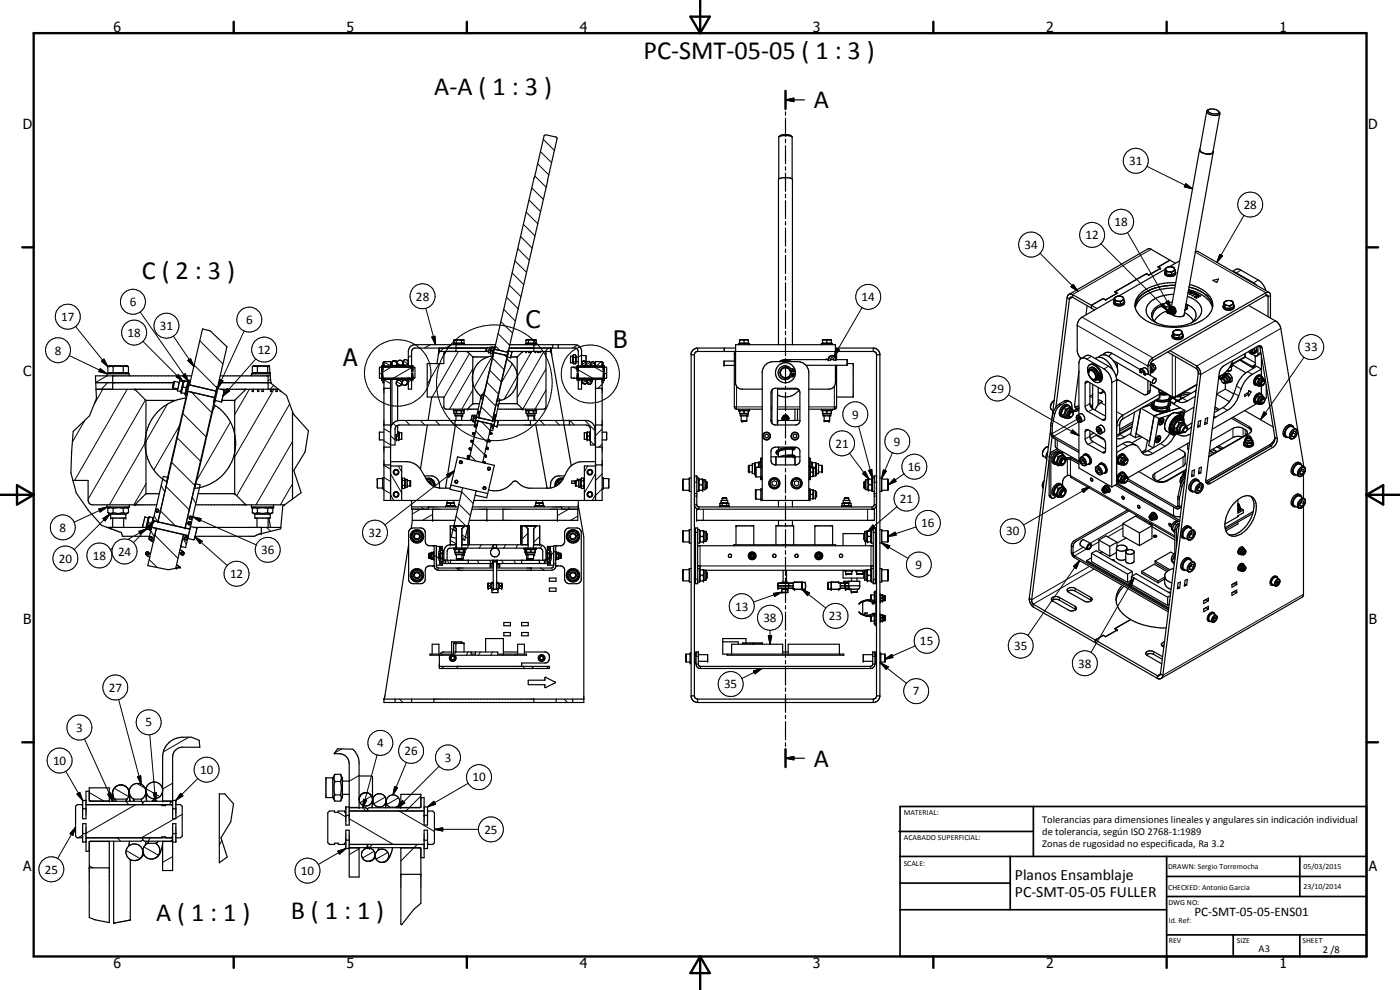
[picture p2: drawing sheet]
<svg xmlns="http://www.w3.org/2000/svg" width="420mm" height="297mm" viewBox="0 0 420 297" stroke-linecap="round" stroke-linejoin="round" font-family="sans-serif">
<defs><g id="words">
<g font-size="7.9">
<text x="193.2" y="17.8">PC-SMT-05-05 ( 1 : 3 )</text>
<text x="130.3" y="28.5">A-A ( 1 : 3 )</text>
<text x="244.2" y="32.5">A</text>
<text x="42.5" y="83.8">C ( 2 : 3 )</text>
<text x="244.2" y="230">A</text>
<text x="87.3" y="275.8">B ( 1 : 1 )</text>
<text x="46.9" y="276.3">A ( 1 : 1 )</text>
</g>
<g font-size="7.2">
<text x="157.8" y="98.4">C</text>
<text x="184.1" y="104.5">B</text>
<text x="103" y="109.8">A</text>
</g>
<g font-size="4.7">
<text x="304.6" y="263.9">Planos Ensamblaje</text>
<text x="304.6" y="269.3">PC-SMT-05-05 FULLER</text>
</g>
<g font-size="4.2">
<text x="34" y="9.6">6</text>
<text x="104" y="9.6">5</text>
<text x="174" y="9.6">4</text>
<text x="244" y="9.6">3</text>
<text x="314" y="9.6">2</text>
<text x="384" y="9.6">1</text>
<text x="6.8" y="38.7">D</text>
<text x="410.6" y="38.7">D</text>
<text x="7" y="112.9">C</text>
<text x="410.8" y="112.9">C</text>
<text x="7" y="187.1">B</text>
<text x="410.8" y="187.1">B</text>
<text x="7" y="261.4">A</text>
<text x="410.8" y="261.4">A</text>
<text x="34" y="290.4">6</text>
<text x="104" y="290.4">5</text>
<text x="174" y="290.4">4</text>
<text x="244" y="290.4">3</text>
<text x="314" y="290.4">2</text>
<text x="384" y="290.4">1</text>
</g>
<g font-size="3.9">
<text x="338.9" y="49.6">31</text>
<text x="373.2" y="62.7">28</text>
<text x="325.7" y="71.8">12</text>
<text x="334.5" y="67.8">18</text>
<text x="307.5" y="74.7">34</text>
<text x="38.9" y="91.9">6</text>
<text x="124.8" y="90.2">28</text>
<text x="258.6" y="90.3">14</text>
<text x="18.4" y="96.3">17</text>
<text x="38.3" y="101.1">18</text>
<text x="48" y="99">31</text>
<text x="73.9" y="97.2">6</text>
<text x="16.5" y="106.4">8</text>
<text x="77.3" y="106.2">12</text>
<text x="391.5" y="105.4">33</text>
<text x="297.4" y="117.9">29</text>
<text x="255.7" y="125.6">9</text>
<text x="250.7" y="134.3">21</text>
<text x="268.3" y="133.7">9</text>
<text x="272.4" y="141.4">16</text>
<text x="270.1" y="150.9">21</text>
<text x="17.9" y="159.5">8</text>
<text x="110.6" y="161.1">32</text>
<text x="276.5" y="158.2">16</text>
<text x="302" y="160.7">30</text>
<text x="27.9" y="167.9">18</text>
<text x="35.4" y="166.8">24</text>
<text x="78.3" y="166.2">36</text>
<text x="17.6" y="168.8">20</text>
<text x="69" y="173.4">12</text>
<text x="274.8" y="170.7">9</text>
<text x="220.6" y="183.2">13</text>
<text x="229.1" y="186.6">38</text>
<text x="248.8" y="186.1">23</text>
<text x="276.1" y="193.5">15</text>
<text x="304.4" y="195">35</text>
<text x="323.6" y="200.3">38</text>
<text x="32.6" y="207.6">27</text>
<text x="217.3" y="206.5">35</text>
<text x="274" y="208.6">7</text>
<text x="22.8" y="219.6">3</text>
<text x="43.6" y="218">5</text>
<text x="113.1" y="224.2">4</text>
<text x="121.4" y="226.6">26</text>
<text x="15.9" y="229.5">10</text>
<text x="60.1" y="232.2">10</text>
<text x="133.5" y="228.6">3</text>
<text x="141.8" y="234.4">10</text>
<text x="145.4" y="250.1">25</text>
<text x="13.5" y="262.1">25</text>
<text x="90.3" y="262.5">10</text>
<text x="358.5" y="275">PC-SMT-05-05-ENS01</text>
</g>
<g font-size="3.1">
<text x="312.7" y="246.8">Tolerancias para dimensiones lineales y angulares sin indicación individual</text>
<text x="312.7" y="250.4">de tolerancia, según ISO 2768-1:1989</text>
<text x="312.7" y="254">Zonas de rugosidad no especificada, Ra 3.2</text>
<text x="377.7" y="285.6">A3</text>
<text x="397" y="285.9">2 /8</text>
</g>
<g font-size="2.4">
<text x="271.2" y="244.4">MATERIAL:</text>
<text x="271.3" y="252">ACABADO SUPERFICIAL:</text>
<text x="271.2" y="259.7">SCALE:</text>
<text x="350.6" y="260.8">DRAWN: Sergio Torremocha</text>
<text x="391.2" y="260.6">05/03/2015</text>
<text x="350.6" y="267">CHECKED: Antonio Garcia</text>
<text x="391.2" y="266.7">23/10/2014</text>
<text x="350.6" y="271.4">DWG NO:</text>
<text x="350.8" y="276.9">Id. Ref:</text>
<text x="350.8" y="282.8">REV</text>
<text x="371.2" y="282.9">SIZE</text>
<text x="390.9" y="282.9">SHEET</text>
</g>
</g></defs>
<g fill="none" stroke="#000" stroke-width=".35">
<path d="M235.7 30l2.5-.5v1zM235.7 27.3v5.4M235.7 33.6v1M235.7 35.5v5.4M235.7 30h5.7M362.2 33.4a2.81 2.81 0 0 0 3.8 .8l.1-.1M362.2 33.4l-2 11.9M362.5 33.1a2.43 2.43 0 0 1 3.3 .6 2.28 2.28 0 0 1-3.3-.5zM362.8 32.9l-.6 .5M365.7 33.4l.4 .7M366.1 34.1l-2.1 11.7-.5 .3-.9 .1-1.4-.2M164.3 54.2h.1"/>
<path d="M233.7 53.6v-12.5l.4-.4 1-.3 2 .2 .6 .5v12.5M233.8 40.9l1.2-.2 2.6 .2M235.7 41.8v1M235.7 43.7v5.4M235.7 50v1.1M235.7 51.9v5.5M235.7 58.3v1M360 45l.1 .3M360 44.9l-8.4 47.2M360.1 44.7l-.1 .3M360.1 45.3l.3 .3M360.2 45.3l.5 .4"/>
<path d="M360.6 45.8l.6 .2M360.9 45.9l.3 .1M364.1 45.4v.3l-.4 .4a2.88 2.88 0 0 1-2.5-.1M364.1 45.6l-8.8 49.1M235.7 60.2v5.4M235.7 66.5v1M235.7 68.4v5.4M235.7 74.7v1M235.7 76.6v5.5M351.1 78.1l-5.8-3.4-.6-.1-23.9 13.7M351.1 78.1l1.7 .9M351.1 78.1l-3.5 2"/>
<path d="M351.1 78.1l-3.6 2 .8 .4M354 78.3l-3 1.7M358.7 75.6l1-.1 21.2 12.3M235.7 82.9v1.1M235.7 84.9v5.4M235.7 91.2v1M235.7 93.1v5.5M235.7 99.4v1.1M320.2 89.3l-4.5 36.4M320.2 89.3l.8 .4M320.8 88.3l1.1 .1M320.8 88.3l-.6 1"/>
<path d="M321 89.7l-4.1 32.5M321.9 89.2l5.7 3.3M321.9 88.4l5.7 3.2M321.9 88.4v.8M321.9 89.2h-.6l-.3 .5M326.3 91.7l-.4 2.8M327.6 91.6l1.6 1M327.6 91.6v.9M327.6 92.5l.9 .5M331.1 89.6l.7 .4M331.1 89.6l-3.5 2M331.1 89.6h.1"/>
<path d="M331.8 90h.1M334.2 90.7a2.08 2.08 0 0 0 3.3 .1M334.3 90.2a1.15 1.15 0 0 0 .2 1.3 1.15 1.15 0 0 0 1.2 .3 1.52 1.52 0 0 0 1.8-1M334.3 90.2l.5 .9M334.3 89.6l-9.6 5.6-.9 .9-.5 1.5v7.6l.2 .9 .8 1.3M334.3 89.5l.2 .3M334.3 89.5v.7M334.5 89.8l1 .5M334.5 89.8l.3 .5M334.6 87.5v.1M334.6 87.5l.7 .5M334.8 90.3h.7"/>
<path d="M334.8 90.3v.8M334.8 91.1l1.4 .2M334.9 89.1l-.3 .2-.1 .5M334.9 89.1l-.6 .4M335.1 89h1.6M335.2 88.9l-.3 .2M335.3 88h.1M335.3 88l-3.5 2M335.4 91.2h.3M335.5 90.3l.7 .3M335.8 88.9l1 .1M336.2 90.6v.7"/>
<path d="M336.7 89l.4 .4M336.8 89l.3 .4M336.8 90.2l-.6 .4M336.8 90.2l-1.3 .1M337.1 89.4l.1 .3-.4 .5M337.1 89.4l.2 .6M337.3 90.2l.2 .6M337.3 90l-.5 .2M337.3 90v.7l-1.1 .6M337.5 90.7v.1M344.1 82.1l.7 .4M344.1 82.1l-9.5 5.4"/>
<path d="M344.1 82.1v.1M344.8 82.5h.1M345.8 95.2l.6 1.1 .6 .6M347.6 80.1l.7 .4M347.6 80.1h.1M348.3 80.5l-3.5 2M349.7 81.3a.87 .87 0 0 0 0 1 .87 .87 0 0 0 .9 .4 1.95 1.95 0 0 0 2.2-.9M349.7 80.7l.3 .5M349.7 80.8l-14.3 8.1M349.7 80.7v.7l.4 .9M349.9 80.5l.2 1M350 81.2l.8 .3"/>
<path d="M350.1 81.5h.7M350.1 81.5v.8M350.1 82.3l1.5 .2M350.2 93.4v-.1a.37 .37 0 0 1 .5 .2 .37 .37 0 0 1-.1 .5h-.1M350.2 93.4l.3 .6M350.2 93.3l-2.1 1.1-1.7 1.9M350.2 80.3l-.5 .4M350.2 80.3l-.2 .1M350.2 93.3v.1M350.3 93.8h.1M350.3 93.9l.2 .1M350.4 93.1l.7-.1 .2 .2v.7l-.6 .2"/>
<path d="M350.5 80.1l-.3 .2M350.6 93.1l-.4 .2M350.6 93.1l.2 .3v.6M350.7 82.3l.4 .1M350.8 92.7l-.3 .4M350.8 92.7a.69 .69 0 0 1 .9 .7 .69 .69 0 0 1-.9 .6M350.8 92.7l.7-.1 .4 .5v.8l-.6 .2M350.8 94h-.3M350.8 81.5l.8 .2M351 80l-.5 .1M351 80l.5 .1M351.2 92.4a3.4 3.4 0 0 0-4 .2 3.9 3.9 0 0 0-1.4 2.6"/>
<path d="M351.5 80.1h-1M351.5 80.1l.7 .2 .3 .3M351.5 80.1l.9 .3M351.6 81.7v.8M351.6 92a1.22 1.22 0 0 1 1.2 .9 1.22 1.22 0 0 1-.5 1.4M351.6 92h.2a1.34 1.34 0 0 1 .7 2.2l-.2 .1M351.6 92l-.7 .7M351.8 90.7a7.6 7.6 0 0 0-5.1 1.8l-1 1.3 .1 1.4M351.9 94.2l.4 .1M351.9 99.6v.7l.4 .9M351.9 99.6l.2 .3M352.1 92.7l.2 1"/>
<path d="M352.1 81.3l-1.3 .2M352.1 81.3l-.5 .4M352.1 99.9l1 .6M352.1 99.9l.2 .6M352.2 88.3a10 10 0 0 0-7.7 3.1 3.6 3.6 0 0 0 2.1 5.2 12.5 12.5 0 0 0 12.8-1 3.3 3.3 0 0 0-.8-5.6l-2.2-1.1M352.3 93.7l-.6 .6M352.4 92.6l-.8-.4h-.3l.8 .5M352.4 92.6l.2 1M352.4 92.6l-.3 .1M352.5 80.6v.3l-.4 .4M352.5 80.6l.2 .6M352.5 99.2l-.4 .4v.3"/>
<path d="M352.5 99.2l-.6 .4M352.6 86.4a14.6 14.6 0 0 0-10.7 3.7l-.9 1.3-.3 .9M352.6 93.6l-.9 .7M352.6 93.6l-.3 .1M352.7 81.3a1.26 1.26 0 0 1-.3 1.4 1.26 1.26 0 0 1-1.4 .3l-1.3-.5-.2-.8M352.7 81.2v.6l-1.1 .7M352.7 81.2l-.6 .1M352.7 85.6a14 14 0 0 0-11.1 4l-.7 1.4-.3 .9M352.8 99.1l-.3 .1M352.9 84.8a14.8 14.8 0 0 0-11 3.7 4.5 4.5 0 0 0 .9 6.9 17.3 17.3 0 0 0 19.3-.2 4.6 4.6 0 0 0-.5-7.8l-2.4-1.3-2.2-.8M353.2 99h-.2M353.8 99l-1.3 .2"/>
<path d="M353.8 99l.7 .2M353.8 99l.7 .3M354.5 99.3l.2 .3M354.5 99.2l.1 .1M354.6 99.3v.1M354.6 99.4l.1 .2M354.7 99.6l-.3 .7M354.7 99.6l.2 .5M355.4 94.1a1.07 1.07 0 0 1-1.4 .9 3.8 3.8 0 0 1-2.6-.9l.3 .2M355.5 93.8l1.5 1.1 1.2 1.4M355.8 92.2l-.2 .9M355.8 91.9l.1 .5-.3 .8"/>
<path d="M355.9 91.2a.93 .93 0 0 1 .5 .9 .93 .93 0 0 1-.6 .8M356.1 91.3a3.6 3.6 0 0 1 2.8 3.7l-.4 .9-1 1M356.7 86.9a9.2 9.2 0 0 1 7.1 5l.1 .4M356.7 87h.1M356.8 87v.2M356.8 87h-.1M356.8 87v.1M356.9 86.1a8.5 8.5 0 0 1 7 5.3v.5M357 87l-.4 .4M357.3 88.2v.1M357.5 87.2l-.9 .6M357.5 87.2l.2 .2-.4 .8"/>
<path d="M357.5 87.2l-.3 1.2M357.5 87.5h.2M358.2 87.6l.2 .1-1.2 .7-.2-.1 .5-.9-1 .6M358.2 87.6l-.9 .6M358.2 87.6v.2M358.5 87.8l.9 .5-.1 .1-.4-.2-1.2 .5 1-.6M358.5 87.8l-.2 .1 .4 .2M358.5 87.8v.1M358.6 89.2h.1M358.7 89.1v.2M358.7 88.2l.1 .1M358.7 88.1v.2"/>
<path d="M359.2 88.8l.6 .3-.7-.3-.4 .3M359.2 88.8v.1M359.2 88.9h.1M359.6 88.4l-1.2 .7 .7 .4 .1-.1-.5-.3M359.6 88.4l.7 .4-.7-.2M359.6 88.6l-.4 .2M359.6 88.4v.2M364 84.1l1.7-.4-.5 1.1zM365 84.7h.2M367.1 91.9l.1 .6a2.19 2.19 0 0 0 3.1 0l.1-.6M367.2 91.4a1.01 1.01 0 0 0 .2 1.1 1.01 1.01 0 0 0 1.1 .3l1.1-.1 .8-.6M367.2 90.8l.5 .9"/>
<path d="M367.2 90.8v.7M367.2 91.5l.5 .9M367.7 91.7v.7M367.7 91.7h.7M367.7 92.4l1.4 .2M367.8 90.4a.69 .69 0 0 0-.3 .9 .69 .69 0 0 0 .9 .4M367.8 90.4l-.6 .4M368.1 90.3l-.3 .1M368.3 92.5h.3M368.4 91.7l.7 .2M368.5 90.2h-.3M369.1 90.2l-1.1 .1"/>
<path d="M369.1 90.2l.8 .2 .1 .3M369.1 90.2l.9 .5M369.1 91.9v.7M369.9 81.4l1.1-.6h.8l5.8 3.2a5.5 5.5 0 0 1 2.3 3.2M370 90.7l.1 .2M370 90.7l.2 .5M370.1 90.9a1.21 1.21 0 0 1-1.7 .8M370.2 81.5l6 3.3 .9 .8M370.2 91.4l.2 .8M370.2 91.2l-1.1 .7M370.2 91.2v.7l-1.1 .7M374.7 91.6l8.2 4.7 .8 .8 .6 1.1 6.9 41.7"/>
<path d="M380.6 95v-6.1l-.3-.3h-.3l-34.1 19.6-.5 .6-.2 .6v3.2M381.3 95.4v-7l-.2-.5-.5-.3-.7 .2-34 19.6a3.2 3.2 0 0 0-1.4 2.5v1.4M28.7 114.8h23.4M28.8 116.8h24.5M28.8 116.8l.1 2.7-2 5.3-4.9 4.7-.7 12.4 .6 2.2M32.1 112.8v-.7h6.7v.7M32.4 110l.4-.2h5.3l.5 .2v1.8h-6.2zM32.6 109.9l.6-.1 .7 .2M33.2 111.8v.3M33.8 112.8v4M33.9 110a4.7 4.7 0 0 1 3.1 0M33.9 110v1.8"/>
<path d="M37 110v1.8M37.7 111.8v.3M38.3 109.9l-.6-.1-.7 .2M40.5 116.8l3.3 3.3M51.8 116.1v.1M51.8 116.2l.1 .2M51.9 116.4l1.5 .3M52.1 114.8l-.3 1.3M52.4 114.4l-.5 2M52.4 114.4l-.3 .4M52.4 114.4l1.4 .4M53.9 114.3h.1"/>
<path d="M53.9 114.3l-.7 3 1.1 .2M53.9 114.3l1 .2M54.3 117.5l.2 .4M54.5 117.9l.9 .2M54.9 114.5l-.6 3M54.9 116.1l-.3 .9-.1 .9M54.9 116.1l.9 .2M55.2 114.2l.2 .1M55.2 114.2l.1 .1M55.2 114.2l-.3 .3M55.4 114.3l-.4 .8-.1 1M55.4 114.3l.8 .2"/>
<path d="M55.8 119.5h.2M55.8 117.9l-.4 .2M55.8 116.3l-.1 1.1-.3 .7M56 118.7h.1M56.2 114.5l.2 .1M56.2 114.5v1.2l-.4 .6M56.3 117.4l8.1 1.9-8-1.9-9 39.2-1.4-.4M56.3 114.5l.1 .1M56.4 114.6l.1 .3M56.5 114.8h.1M56.7 115.4l8.1 1.9-7.9-1.8 3.9-16.8 2.3 .6 5 4.8-2.8 12M56.9 114.8h.2"/>
<path d="M56.9 114.8l-.9 3.9M57 114.2l-.1 .6M57 114.2h.1M57.1 114.2l-.4-.1-.2 .9-.8 3.5 .3 .2M57.5 112.8h-28.9l.2 4M65.1 116l.4 .1-1.1 4.5h-.3zM65.1 116.1h.1M65.4 116.6l1.8 .5-.1 1-.6 2.4-2-.4M65.6 114.8h15.7M66.1 112.8h15M66.2 116.8h17.4M73.8 116.8l-3.4 3.3"/>
<path d="M75.7 116.8v.7h.4v-.7M75.7 110v1.8h5.3M75.7 110a1.27 1.27 0 0 1 1.5 0M76.6 111.8v.3M77.2 110v1.8M77.2 110l1.6-.2 1.5 .2M77.3 116.8v.7h.4v-.7M78.6 116.8v.7h.4v-.7M80.3 110v1.8M80.5 112.8v4M80.8 109.8h-4.7l-.4 .2M80.8 109.8l.2 2"/>
<path d="M80.8 109.8l-.5 .2M81 111.8v.3M81.1 112.1v.7M81.1 112.1h-5.6v.7M81.1 112.8l.2 2M81.2 116.8v.7h.4v-.7M81.3 114.8l2.3 2M82.8 116.8v.7h.4v-.7M83.6 116.8l.5 .4M84.1 117.2l.3 .3M84.1 117.2v.3h.3M84.4 117.5l1.6 1.2 1.8 4.8"/>
<path d="M114.5 110.6h.4M114.5 113.1h.4M114.5 110.3l-.5-.1-.1 .2v2.9l.1 .2 .5-.1M114.9 113.9h-.4v-1.8h.4v2.8h.3M114.9 113.5h8.6M114.9 110.2h8.6M115.2 116.5h2M115.2 108.8h-.3v2.8h-.4v-1.8h.4M115.2 109.8l.2 .1M115.3 113.8l-.1 .1M117.2 109.9v-1.4h-2v1.3l5.2 .1 .2 .3M117.2 113.8v36.4"/>
<path d="M117.5 108.8l.1 1.1M117.5 109.2l.3 .4M117.6 113.8v13.6M117.8 108.5l-.3 .3M117.8 109.6h1.1M117.8 109.6l.1 .3M118.3 108.2l-.6 .3-.2 .4M118.5 108.2l.2 .1M118.5 108.2l-.7 .2M118.7 108.3l1 1.3M118.8 108.3l.4 .5M118.9 109.6v.3"/>
<path d="M118.9 109.7h.1M119.2 108.8l.1 1.1-.1-.4M119.2 109.2l-.3 .4M119.2 109.1v.2M119.2 113.8v.5M119.3 115.7l.4 .1M119.3 115.7v10.5M119.7 109.6h.7M119.7 109.6v.3M120.1 115.7l-.4 .1M120.4 115.5l-.3 .2M120.4 109.6l.1 .3"/>
<path d="M120.6 113.5l-.2 .3h-5.2v36.4h22.8M120.6 114.7a.85 .85 0 0 0-1.4-.4 .85 .85 0 0 0 .1 1.4M120.6 113.7l.1 .1h2.8M120.6 115v.1M120.7 115.1l-.3 .4M120.8 114.2l-.4 1.3M120.9 108.7a.84 .84 0 0 0-.9-.6 .84 .84 0 0 0-.8 .7M120.9 109.1l-.5 .5M120.9 113.8l-.1 .4M121.1 114l-.3 .2M121.1 113.8v.2M121.5 109.9h.5"/>
<path d="M121.8 114a.84 .84 0 0 1 .2 1.4 .84 .84 0 0 1-1.4-.3M122.1 113.8l-.2 .2h-.8M122.1 115.3l-.4 .3M122.5 113.5h.3M122.5 110.2h.3M122.5 114.5l-.3 .7M122.5 113.8v3h1v-4.7h.4v1.8h-.4M122.5 108.8a.83 .83 0 0 1-.8 .8 .83 .83 0 0 1-.8-.8v1.1M122.5 108.7a.83 .83 0 0 0-.8-.8 .83 .83 0 0 0-.8 .7v.8M122.5 114v.3M123.4 109.9l.1 .1M123.5 113.4h.1"/>
<path d="M123.5 110.3h.1M123.5 110.6h.4M123.5 113.1h.4M123.5 109.8l-2.8 .1-.1 .1M123.5 113.7l-.1 .1M123.9 110.2l.6 .2v2.9l-.6 .2M129.6 119.1l-1.1 7.1M131.6 106.2l-.5 2.9M131.8 105.5v.1M131.8 105.6l-.2 .7M131.8 104.5l-.2 1.7M131.9 104.4v.1"/>
<path d="M131.9 104.5h-.1M131.9 104.4v1.1M133.7 105.5l-.5 .6v3h-5v10h5v3l.2 .5 .5 .2h9.6M136 103.4v-.3h3.4v.3M136.2 102.1v.8h3.1v-.8M136.2 102.1h.7M136.6 102.9v.2M136.9 103.4v2.1M136.9 102.1h1.6M136.9 102.1v.8M138.5 102.1v.8M138.8 102.9v.2"/>
<path d="M139.1 102l.2 .1M139.1 101.9l-2.9 .2M139.1 102l-.6 .1M139.1 101.9l.2 .2M140.2 105.5l1.7 1.6M141.9 107.1v14M141.9 107.1h4.4M143.5 109a7.2 7.2 0 0 1 4.4-2.2l-2.9 12.5a6.8 6.8 0 0 1-1.5-10.3zM145.2 118.7l-1.5 6.6M145.2 118.7l-.7-.2-1.5 6.4M145.2 118.7h.1M146 105.2l.6 .2"/>
<path d="M146 104.4h-21.7l-.4 .2-.4 .9v6.1h.4v-1.8h-.4M146 104.4v.8M146.2 104.3h.1M146.2 104.3l-.2 .9M146.2 104.3l-.2 .1M146.2 104.3l.7 .1M146.6 105.5h-14.8M146.6 105.5v.2l.5 .1M147.1 105.8l.2 .2M147.3 106l.4 .1M147.5 105.1l-.2 .9M147.5 104.3l-.6-.1-.3 1.3"/>
<path d="M147.5 104.3l-.4 1.5M147.5 105.1l.4 .1M147.6 104.2l-.1 .1M147.6 104.2l-.1 .9M147.6 104.2l.5 .1M147.9 105.2l-.2 .9M147.9 106l-.2 .1M147.9 106.8h.1M148.1 104.3l.1 .2M148.1 104.3l-.2 .9M148.1 105.7l4.1 1M148.4 104.8l-.4 1.6-.2-.1 .1-.4"/>
<path d="M148.4 104.8l.1-.7h-.2l-.4 1.8M148.4 104.8l4 .9M148.4 104.4h.1M148.7 103.4h-24.2a2 2 0 0 0-2 2.1v4.4M152 107.7h.1M152.1 107.4l-4.4 18.9-4-1M152.1 107.7a6.8 6.8 0 0 1 3.1 7.4 6.8 6.8 0 0 1-6 5.2zM152.2 106.7l-.2 .6 .3-.2M152.2 106.7l-4-.9-4.5 19.5M152.3 107.1l.8 .2 .2-.2M152.4 105.7l-.2 1M152.6 105.1l14.6-63.5-.2-.5-3.3-.7-.4 .3-3 12.6-11.9 51.5 4 .9"/>
<path d="M152.7 105.3l-.4 1.8M152.7 105.3v-.2h-.1l-.2 .6M152.7 105.3l.9 .3-.3 1.5M152.8 104.4h20l.4 .2 .4 .9v6.1h-.4v-1.8h.4M153 103.4h19.5a2.07 2.07 0 0 1 2 1.7v4.8M153.1 105.5h12.2l.3 .9M153.3 107.1h1.9M155.2 107.1v14M156.9 105.5l-1.7 1.6M157.7 103.4v-.3h3.4v.3M157.8 105.5v.3h.2v-.3M157.8 102.1v.8h3.1v-.8"/>
<path d="M157.8 102.1h.8M158.3 102.9v.2M158.6 102.1v.8M158.6 102.1h1.6M158.7 105.5v.3h.1v-.3M159.3 105.5v.3h.2v-.3M160.2 102.1v.8M160.2 103.4v2.1M160.5 102.9v.2M160.6 105.5v.3h.2v-.3M160.7 101.9l-2.9 .2M160.7 102l.2 .1"/>
<path d="M160.7 102l-.5 .1M160.7 101.9l.2 .2M161.4 105.5v.3h.2v-.3M162 105.5v.3h.2v-.3M163.4 105.5l.5 .4v16.4l-.2 .3-.5 .2h-13.9M165.2 104.4v1.1M165.3 104.4l.3 2M165.3 104.5v.1M165.6 106.4l3.5 19.8M165.9 103.4v1M167.5 103.4v1M171.9 106.8h-.7v2h.7"/>
<path d="M171.9 106.8v2M171.9 108.8l.2 .3M172.1 109.2h.6M172.1 107.2h.6M172.1 106.5v.7M172.1 107.2v1.4M172.1 108.6v.6M172.1 106.5l-.2 .3M172.1 108.6h.6M172.1 106.5h.6M172.7 106.5l.2 .3v2l-.2 .3M172.7 106.5v.7"/>
<path d="M172.7 107.2v1.4M172.7 108.6v.6M172.9 108.5h.7M172.9 107.2h.7M173.2 110.6h.4M173.2 113.1h.4M173.2 110.3l-1.6-.1-.2 .2v2.9l.2 .2 1.6-.1M173.6 113.5h7.4M173.6 109.8l1.8 .2M173.6 110.2h7.4M174.5 113.8v3h-.9v-4.7h-.4v1.8h.4M174.5 109a.66 .66 0 0 0 .5 .6 .66 .66 0 0 0 .7-.2l.2-.3"/>
<path d="M174.5 106.7h1.3l.1 2.4M174.7 108.6l-.2 .4M175 108.4l-.3 .2M175 108.4l.7 .1M175 108.4h-.1M175.1 113.8v.2M175.2 108.3l-.2 .1M175.3 108.3l.3 .2M175.4 113.7l-.2 .1h-1.6M175.4 113.5l.2 .4M175.4 113.9l5.3-.1v36.4h-38.5M175.6 113.9l-.5 .1"/>
<path d="M175.6 113.9a.71 .71 0 0 1 .5 1 .68 .68 0 0 1-1.1 .1 .68 .68 0 0 1 .1-1M175.6 108.5l.2 .2M175.7 108.5l.1 .2M175.7 115.1l-.1 .1M175.8 108.7l.1 .2M175.8 108.7l.1 .4M175.9 109.1l-.1 .8M176.2 114.8l-.4 .3M176.5 113.9l-.1 .2M177.1 115.2h.1M177.2 115.2l-.3 .1M177.2 109.9v-.9a.68 .68 0 0 0-.9-.6 .68 .68 0 0 0-.3 1l.3 .3a.98 .98 0 0 0 1.1-.9l.6-.3 .4 .3 .2 1.1"/>
<path d="M177.2 109.3l.4 .5M177.2 109.6v.1M177.2 109.3v.1M177.4 114.9a.69 .69 0 0 0-.6-.9 .69 .69 0 0 0-.6 1l.6 .3 .3-.1M177.4 115l-.2 .2M177.4 114.9l-.2 .2M177.6 109.8h.7M177.6 109.8v.1M177.9 113.8l-.5 1.2M178.3 109.8v.1M178.3 109.8h.1M178.6 109.4l-.3 .4"/>
<path d="M178.7 116.5h2M178.7 109.9v-1.4h2v1.3l-5.2 .1-.1 .3M178.7 113.8v36.4M180.6 113.8l.1 .2M180.7 108.8h.3v2.8h.4v-1.8h-.4M180.7 109.6l-.2 .3M181 110.6h.4M181 113.1h.4M181 113.9h.4v-1.8h-.4v2.8h-.3M181.4 113.4h.1M181.4 110.3h.1M181.4 110.2l.7 .2v2.9l-.7 .2"/>
<path d="M207.4 106.4h1M208.4 106.4v102.4M209.4 104.4v1.1M217.4 104.4v1.1M220.4 108.3h-3.1v1.3h3.1M220.8 104.4l-11.8 .1a2.13 2.13 0 0 0-1.6 1.5v103.2a2.09 2.09 0 0 0 2 1.6M220.8 105.5h-11.6l-.5 .2-.3 .7M220.8 105.5l-.4 .6v16.2l.7 .5h7.7M221.6 103.4v-.3h3.3v.3M221.9 101.9h2.7v1h-2.7zM221.9 102.1h1.4M222.2 102.9v.2"/>
<path d="M223.3 102.1v.8M223.3 102.1h1.3M224.4 102.9v.2M229.7 109.5l1.1-.7 .8-.3h7.8a3.4 3.4 0 0 1 3.3 2.9v38.8h-13.9v-38.8l.4-1.2zM231.7 117v.1M231.7 117l-.1 9.9M233.4 116.8h6.2M233.4 116.5l-.1 11M233.6 103.4v-49.6l1.3-.5 2 .1 .9 .4v49.6M234 108.5a3.8 3.8 0 0 1 3.6 0M234.1 108.5l1.5-.3 1.5 .3M235.7 101.3v5.5"/>
<path d="M235.7 107.6v1.1M235.7 109.6v5.4M235.7 115.9v1M235.7 117.8v5.4M237.4 111.6h1l-.4-.9a1.12 1.12 0 0 1-1.2-.6 2.09 2.09 0 0 0-2.9 .5 2.09 2.09 0 0 0 .5 2.9 2.09 2.09 0 0 0 2.9-.4l.7-.2 .4-.8h-1M237.7 111h.3l-.1 .4-.3-.2zM239.8 117a4.9 4.9 0 0 1-6.4 1.5M246.5 103.4v-.3h3.3v.3M246.8 101.9h2.7v1h-2.7zM246.8 102.1h1.3M247 102.9v.2M247.7 107.9h.7"/>
<path d="M248.1 102.1v.8M248.1 102.1h1.4M248.4 107.9h.1M248.6 107.9h-13l-1.8 .6M249.2 107.9h1M249.2 102.9v.2M249.2 108.1v-.5l.5-.3 .5 .3v.5M250.7 105.5h11.5l.6 .2 .2 .5v103l-.8 .6h-53l-.6-.5-.2-.5M250.7 104.4l11.8 .1a2.02 2.02 0 0 1 1.6 1.7v102.8a2.02 2.02 0 0 1-2 1.8M250.7 105.5l.4 .6v1.8l-.4-.7M250.7 107.2l.2 .3M250.7 107.2v-3.8h-29.9v11.7l.4 1 1.2 .7h6.4"/>
<path d="M250.7 109.6v5.2a1.98 1.98 0 0 1-1.6 2h-6.4M250.7 107.2a1.17 1.17 0 0 0-1.4-.5 1.17 1.17 0 0 0-.7 1.3M250.9 107.5v.5M250.9 107.9h3.3v1.7h-12.4M251.1 109.6l-.1 12.8-.6 .4h-7.7M254.2 109.1h1.9v10h-5M262.1 104.4v1.1M263 106.4h1.1M323.8 111.3l-1.3 10a.91 .91 0 0 0 .2 1 .91 .91 0 0 0 1.1 .2l-1.2 .6h-.5M324.3 107.4l-.1 .3M324.3 107.4l.2 .2 1.6-1h.8l5.8 3.3a5 5 0 0 1 2.2 2.9M325.8 114.6l.6-.2 4.5 2.6 .7 .9 .2 .7v6.8l-.4 .7-4.8-2.6-.8-.9-.1-.7v-6.8z"/>
<path d="M326.7 111.8l.1-.3a1.04 1.04 0 0 1 1.1-.2 1.04 1.04 0 0 1 .7 .9 .91 .91 0 0 1 .3 1.1 .91 .91 0 0 1-1 .5M327 111a1.99 1.99 0 0 1 2 2.6l-.3 .3M327 111l-.3 .5M327.1 111a1.44 1.44 0 0 1 2.2 1.1l.1 1.1-.7 .7M327.1 114.8l.1 7 .6 .8 4 2.3M327.1 110.4l.3-.2a1.83 1.83 0 0 1 2.2 1.5M327.2 109.4a3.7 3.7 0 0 1 3.4 4 1.36 1.36 0 0 1-.8 1.4 1.36 1.36 0 0 1-1.6-.5 3.7 3.7 0 0 1-1.4-4.7 1.95 1.95 0 0 1 2.8 .6 3.2 3.2 0 0 1 .6 4.4l-.2 .1M327.2 109.3l-.2 .2M327.7 113.7l.2 .1M327.9 113.8l.4 .2M327.9 118.4l-.8 .5M327.9 115.3v7.3"/>
<path d="M328.3 114h.9M328.7 113.9l-.4 .1M329.2 114h.8M329.3 111.8l-.7-1.1a1.04 1.04 0 0 0-1-.4 1.04 1.04 0 0 0-.9 .7 2.27 2.27 0 0 0 .4 2l.8 .8M329.3 111.8l.5 .4 .3 .9M329.4 113.9l-.2 .1M329.4 112.6l.7 .5M329.4 113.1l.7 .4M329.6 111.7l.6 .6 .2 .6-.3 .2M329.6 119.9l1.1 .6a4.7 4.7 0 0 0-2 2.6M329.6 113.4l.2 .1v.3zM329.6 112.8v.1"/>
<path d="M329.6 116.2v5.3M329.6 111.7l-.3 .1M329.6 112.9l.8 .5M329.6 112.9l-.2 .1M329.6 112.3l.2 .5-.2-.1zM329.7 112.8l-.1 .1M329.7 107.2a4.9 4.9 0 0 1 4.3 3.8M329.7 107.2l-1 .4M329.7 107.2a2.59 2.59 0 0 1 4 .5l.8 1.1 .8 1.5M329.8 112.4l.1 .2M329.8 113.5h.1M329.8 113.5l.1 .1"/>
<path d="M330.1 113.5l-.1 .5M330.4 113.4l-.3 .1M330.4 113.4l-.4 .6M330.9 117.6l-.8 .4M330.9 117v.8M331 106.5a2.1 2.1 0 0 1 2.9-.4l8.4 4.9M331.4 117.5l-1 .6-.8-.5M334 108.1l12 6.9M334.9 112.8l.2 1.2v31.3M335.1 113.7l8 4.6 .7 .2 .4-.2 .3-.6v-3.5M335.1 108.8l.3 .8-.1 .7M335.3 110.3a2.38 2.38 0 0 1-.4 2.5"/>
<path d="M335.6 114l-.5 .3M342.5 111.9v-.4h.3l.4 .4v.4M342.7 110.7l-.4-.1-.1 .3M344.5 112.2l2.3 1.4M344.5 111.3a1.23 1.23 0 0 0-1.3-.9l-1 .6-.1 .6M344.5 111.3v1M345.2 110.1a.79 .79 0 0 1 .5 .7 .79 .79 0 0 1-.5 .8M345.2 115.4l7.1 4 6.9-3.9M345.2 109.8l.4 .1M345.2 111.7l.4 .1M345.2 114.6v2.7l-.4 .7-.7 .4M345.2 115.6l.5 .1"/>
<path d="M345.3 109.2l.7 .5M345.3 111.3h-.1M345.4 109.3a1.01 1.01 0 0 1 1.3 .4 1.01 1.01 0 0 1-.2 1.3M345.6 109.9l.5 1.3M346 109.7l.5 1.3M346 109.7l-.4 .2M346.1 113.9a.53 .53 0 0 1 .8-.3 .53 .53 0 0 1 0 .9l-.4 .4-.5 .2-.1-.6zM346.1 111.2l-.5 .6M346.4 111l-.8 .8M346.5 111h-.1M346.5 111l-.4 .2M348 117l-.2 .4 .3 .6"/>
<path d="M348.1 118l-.2 .3-11.2 6.5-1 1.1-.6 1.7M348.1 118l-.1 1.3-11.2 6.5-.6 .8-.2 .7v2.7M348.1 118.4h2.3M348.1 117.9l1.7 .1M349 117.6l-.9 .4M350.4 105.6l8.7 5.1M350.8 119.6l-1.6 .5-2-.3M351 118.7l-.2 .9M351.1 105.2l8 4.6M351.2 118.8l-.4 .8M351.3 119.9l-.9 .5-.9 .2-1.7-.1-1.1-.4M351.3 119.9l-.3 .4"/>
<path d="M351.7 119.1l-.4 .8M351.9 100.2a1 1 0 0 0 .2 1.1 1 1 0 0 0 1 .3 1.71 1.71 0 0 0 2-.8M352.1 119.5l-.8 .4M352.1 119.5l1.4 .9M352.3 100.5v.7M352.3 100.5h.8M352.3 101.2l1.5 .2M352.5 119.3l-.4 .2M352.6 119.3l.1 .6M352.6 119.8l.1 .1M352.8 120l.6 .1 .6-.1M353 101.3h.3"/>
<path d="M353.1 100.5l.7 .2M353.8 100.7v.7M354.4 100.3l-1.3 .2M354.4 100.3l-.6 .4M354.6 118.2l-.4 .7-1.2 .1M354.9 100.1v.7l-1.1 .6M354.9 100.2a1.07 1.07 0 0 1 0 1.2 1.07 1.07 0 0 1-1 .5l-1.5-.2-.5-.4-.2-.6M354.9 118l-1 .6M354.9 100.1l-.5 .2M355.5 119.2l-1.2 .3M356.7 118.4h-.7a1.38 1.38 0 0 0-1.9 1.5l-.5 .2-.9-.2M357.4 118l-1.5-.1-1.1 .2"/>
<path d="M358.7 118.9l-3.2 1.7-1 .2-.9-.4M359 117.1l-4.8 2.7M359.1 110.7l.4 .6 .1 .7M359.1 109.8v.9M359.1 109.8l1 1.3 .2 1.3M359.6 112l.7 .4M359.6 112l-11.3 90.2M360.3 112.4l-11.3 90.2M366.2 112.8l-.4 .3 .4 .3M366.2 113.4l-.5 .3M366.6 114l.4 .8 .6 .1M366.6 113.9v.1"/>
<path d="M366.6 113.8a.64 .64 0 0 1 .8 .3 .64 .64 0 0 1-.1 .8h-.3M366.7 112.6l.2 .1-.7 1.2v-.5M366.7 113.5l-.1 .5M366.7 113.5l.6-.3a.95 .95 0 0 1 .9 1.4l-.6 .3M366.8 110.1l10.6-6.2a.84 .84 0 0 1 .9-.1 .84 .84 0 0 1 .5 .7l4.6 27.3a3 3 0 0 1-1.5 2.5l-18.6 10.7a.92 .92 0 0 1-1.1 0 .92 .92 0 0 1-.3-1.1l4.1-32.3zM366.9 113.4a.66 .66 0 0 1 .7-.6 .66 .66 0 0 1 .6 .7l.3 .8-.1 .5M367 113.5a1.05 1.05 0 0 1 .6 1.4M367 113.5h-.3M367.2 112.9a1.17 1.17 0 0 1 1.3 0 1.17 1.17 0 0 1 .5 1.3l-.7 .7M367.4 112.4l-.1 .4M367.7 116.8l-2.6 1.5 3.9 2.2M367.7 111.8v.3"/>
<path d="M367.7 114.9v1.9M367.7 116.8l2.6 1.4M367.7 114.8h.7M368.3 112.3l-.9 .1M368.3 112.3l1 1.2M368.8 112.1h-.8l-.6 .3M368.8 112.1l.9 1.1M368.8 112.1l-.5 .2M369.3 114.7l-.9 .1M369.3 113.5v1.2M369.3 109.7a6.2 6.2 0 0 1-3.5 3.2M369.3 111.2l-1.1 .1"/>
<path d="M369.3 111.2h-1M369.6 110v.8l-.3 .4M369.7 113.2v1.3l-.4 .2M369.7 113.2l-.4 .3M369.9 108.2l-.6 1.5M369.9 109.5l4 2.3M369.9 109.4l-.3 .6-.6 .2M370.2 109.1l-.9 .6M372.1 108.1l4.1 2.4M373.6 107.1l3.1 1.7M373.7 106l-.2 1.2-4.2 2.4M374.2 118l.5 .3"/>
<path d="M374.7 105.5l.4 .5 .7 .1M374.7 117.2l.7 .4-.7 1.2v-.5l-1.2 .7v-.6l1.2-.7zM375 105.3l.3 .4M375.3 105.7h.1M375.5 105l.2 .5-.4 .2M375.6 105l.1 .7-.2 .2-.6-.5M375.7 106.2l1.1 .6h.4M375.7 104.9l.3 .8-.2 .4M376 106l.4 .1M376.2 104.6l.3 1-.7 .5M376.5 104.5l.4 1M376.6 106.7l.1 2.7-.3 .6h-.4l-3.7-2.1"/>
<path d="M376.7 114.9l.6 .7M376.7 114.9l.4 .2M376.9 105.5l-.5 .6M376.9 104.2l.4 1M377.1 115.1l.6 .8M377.3 105.2l-.9 .9M377.3 105.2l-.4 .3M377.3 113.5l-.6 1.4M377.3 115.6l.4 .3M377.3 113.5l.4 .2M377.3 118.9l-.6 1.4M377.3 118.9l.4 .3"/>
<path d="M377.5 103.9v2.4l-.3 .5M377.7 113.7l-.6 1.4M377.7 119.2l-.6 1.4M378 103.8l4.6 27.6M378.1 115.7l-.4 .2M378.2 115.7l.4 .1M378.4 106l-1.2 .8M378.5 112.7a1.81 1.81 0 0 0-2.3 2.3l.6 .6M378.5 118.2a1.8 1.8 0 0 0-2.3 2l.2 .6 .4 .2M378.5 118.2a1.87 1.87 0 0 0-1.8 2.8l.6 .1M378.5 118.2l.2 .3M378.6 107v5.8"/>
<path d="M378.6 115.9v2.3M378.7 113.1a1.08 1.08 0 0 0-1.1-.4 1.08 1.08 0 0 0-.8 1 1.13 1.13 0 0 0-.4 1.1 1.13 1.13 0 0 0 .9 .9M378.8 113.1l-.4-.3-1.1 .7M378.8 118.5l-1.1 .7M378.8 118.5l-.4-.2-1.1 .6M378.8 113.1l.5 .6M378.8 113.1l-1.1 .6M378.8 118.5l.5 .7M378.9 115.6a1.11 1.11 0 0 0 .4-1.8 1.39 1.39 0 0 0-1.1 1.9M379 115.5l-.1 .1M379.3 119.5a1.06 1.06 0 0 1 0 1.3 1.06 1.06 0 0 1-1.1 .4M379.3 119.5a.91 .91 0 0 0-.9 .6 .91 .91 0 0 0 .1 1"/>
<path d="M379.3 114.1a1.06 1.06 0 0 1-.7 1.7M379.3 119.5l.1 .1M379.3 119.5a.99 .99 0 0 0-.8 1.6M379.3 114.1a1.06 1.06 0 0 0-.9 1.4M379.3 114.1a.85 .85 0 0 0-1 .5 .85 .85 0 0 0 .4 1.1l.2-.1M379.4 113.8a1.19 1.19 0 0 0-1.5 .2 1.19 1.19 0 0 0-.1 1.6l.4 .2M379.4 119.3a1.21 1.21 0 0 0-1.5 .2 1.21 1.21 0 0 0-.1 1.5l.4 .3M379.5 114.6v-.1a.63 .63 0 0 0-.8 .3 .63 .63 0 0 0 .2 .8M380 115.4v4.1l-.4 .2M43.8 120.1h8.9M43.8 120.1v28M47.2 123.7a13.4 13.4 0 0 1 8.6-4.2l-5.8 25.1a13.6 13.6 0 0 1-2.8-20.9z"/>
<path d="M64.1 121.4h.2M64.3 120.6l-8.7 37.8M64.3 121.4a13.6 13.6 0 0 1 6.1 14.7 13.6 13.6 0 0 1-11.9 10.4zM66.6 120.1h3.8M70.4 120.1v28M87.8 123.5l.2 .7 4.6 5.1-1 6.3-3.4 5.5 2.2 6.7-5 3.7M87.8 123.5v26.2M115.2 139.5h2M115.2 127.5h2M115.2 134.2h2M115.2 129.7l-1.3 .1v2.2h1.3M117.2 139.8h3.4v10.4"/>
<path d="M117.2 138.5h4.6a5.4 5.4 0 0 1 4.4 2.2M117.6 127.4l-.4 1.4M118.6 131.5h.3M118.9 130.4l.1 1.6 .8-.2M119 130.4l.1 .5M119.1 130.9h.6M119.1 130.9v1.1M119.3 129.7l.5 .1M119.3 127.6v2.8h-.7M119.7 129.7v2.3M119.8 129.8h.8v2h-.8M119.8 129.8v2"/>
<path d="M128.3 127.5l-2.1 13.3M136 122.8v.3h3.4v-.3M136.2 124h.7M136.2 123.3h.7M136.2 124l.4 .2M136.2 123.3v.7M136.6 124.2v.6h2.2v-.6M136.6 124.2h2.2M136.6 126.2v1.3M136.6 123.1l-.4 .2M136.7 127.5l-2.9 19M136.9 124.8v1.4"/>
<path d="M136.9 123.3h1.6M136.9 123.3v.7M136.9 124h1.6M137.9 138.7l.3 .4 .4-.1M137.9 138.6l.3 .5M138 138.3l.6 .1M138 138.3l-.1 .3M138.1 138.3l-.2 .3M138.2 138.3l.4 .1 .1 .3M138.5 124h.8M138.5 123.3v.7M138.5 124.8v1.4"/>
<path d="M138.6 138.9l-.3 .2M138.6 138.5l.1 .2M138.7 138.7v.2M138.7 138.7l-.1 .3M138.8 123.1l.5 .2M139.1 123.2l-.6 .1M139.1 123.3h.2M139.3 124l-.5 .2M139.3 123.3v.7M140.3 137v-.3h.4v.2l-.2 .2M140.3 136.9v.1M140.3 137l.1 .1"/>
<path d="M140.4 137.5l.4 .2M140.4 137.1h.1M140.4 137.1l.5 .3M140.4 137.5l.1 .3M140.4 137.5l-.3 .2M140.5 137.1h.1M140.7 136.8h.1M140.8 136.8l.2 .1M140.9 134.5l.1 .3 .3-.2M141.3 134.5v.1M141.3 134.6l-.2-.2a.43 .43 0 0 0-.2 .5 .43 .43 0 0 0 .5 .3M141.3 134.6l.2 .1"/>
<path d="M141.3 132.4l.1 .1M141.3 132.5h.1M141.4 134.6v.1M141.5 132.6l.4 .3M141.7 126.2h-21.8l-1.1 .2-1.2 1M141.7 124.6l-.3 1.5 .5 .1M141.7 124.6h.1M141.7 124.6l.5 .1M141.8 132.3l-.2 .3-.2-.1M141.8 132.3l-.4-.2-.1 .4M141.8 132.3l.3 .2M141.8 132.3h.1"/>
<path d="M141.9 121.1h2M141.9 121.1l-1.7 1.7M141.9 126.2v.2M141.9 126.4l.7 .1M141.9 126.4h.1M142 130.3l.4 .3M142.2 130.3h-.1M142.2 124.7l-.3 1.5M142.2 125.5l-.2 .9M142.2 125.5l.5 .1M142.3 130.2v-.3l-.3-.1 .1 .5M142.3 130.2l-.1 .1"/>
<path d="M142.3 130l.3 .2M142.4 127.5l-22.8 .1-.7 .3-.3 .7v4.9h-1.4M142.4 127.8l.2-.2 .3 .2-.2 .2-.3-.1M142.4 127.8v.1M142.4 127.8h.1M142.4 124.6l-.2 .1M142.4 124.6l-.2 .9M142.4 124.6l.5 .1M142.4 127.9l.6 .5M142.5 126.5h.1M142.7 126.4l-.1 .1M142.7 126.4l-.4 1.5 .7 .2"/>
<path d="M142.7 125.6l-.2 .9-.5-.1M142.7 126.2v.2M142.7 126.2l.8 .1M142.7 126.2l5.5 1.2-.7-.1M142.9 124.7l-.2 .9M142.9 124.7h.1M142.9 125.1l-.2 1.1M142.9 124.7l.1 .2M142.9 125.1l.8 .2M142.9 125.1l5.6 1.3M143 124.9l-.1 .2M143 128.1h.1"/>
<path d="M143.5 123.4l.3 .1-.1 .4-.3-.1zM143.5 126.3l4 1M143.5 126.3l-2.7 11.6M143.5 126.3l-.5 1.8M143.5 126.3h.1M143.7 125.3h.1M144.9 138.4l.5 .2M145.3 136.8l.2 .1M145.4 138.6l-.3 .3M145.4 138.6l.1 .4M145.4 136.3l.5 .4M145.5 138.7l.1 .1"/>
<path d="M145.5 136.9h.1M145.8 136.7l-.2 .1 .1 .4 .3-.2-.1-.3M145.8 136.7h.2M145.8 134.5l.3 .2M146 134.1l.5 .3M146 136.7v.1M146.4 132.2l.2 .3M146.5 134.4l-.4 .3M146.5 134.4v.4l-.4-.1M146.5 131.8a.47 .47 0 0 1 .5 .2 .47 .47 0 0 1-.1 .6l-.3-.1M146.5 132.3h.1M146.5 134.4v.1"/>
<path d="M146.6 132.4l.2-.3 .3 .3M146.9 130h.1M147 130h.1M147 129.5l.5 .4M147 130l.1 .1M147.1 129h.1M147.1 130.1h.1M147.5 129.9h-.3v.4h.3l.1-.3M147.5 129.9l.1 .1M147.5 127.3l-2.6 11.5M147.5 127.3l-.4 1.7M147.5 127.3h.1"/>
<path d="M147.6 130h.1M147.7 127.7h.4l-.1 .3h-.3zM147.8 126.2v.1M147.8 126.2l.7 .2M148.1 127.9h.1M148.2 125.5l.3-.2 .1 .4-.2 .1zM148.2 127.8l-.3 1.4-.8-.2M148.4 124.6l.3-.1v.4l-.2 .1zM148.5 126.4h.1M148.5 126.4l-.3 1.4M148.5 126v.4M148.5 126h.1"/>
<path d="M148.6 126l.9 .3-.3 1.6-1-.1M148.6 126l1.4-6.2-.7-.2-1.5 6.6M149.2 126.2h26.7a2.77 2.77 0 0 1 2.7 2.6v4.7h-1.4v-4.9l-.4-.7-.7-.3-26.8-.1M149.7 121.1h5.5M155.2 121.1l1.7 1.7M157.7 122.8v.3h3.4v-.3M157.8 124h.8M157.8 123.3h.8M157.8 124l.4 .2M157.8 123.3v.7M158.2 124.2v.6h2.3v-.6M158.2 124.2h2.3"/>
<path d="M158.2 123.1l-.4 .2M158.5 124.8v1.4M158.6 124h1.6M158.6 123.3h1.6M158.6 123.3v.7M159.2 126.2v1.3M160.2 124h.5M160.2 123.3v.7M160.2 124.8v1.4M160.3 124.8l.3 1.4M160.5 123.1l.4 .2M160.7 123.2l-.5 .1"/>
<path d="M160.8 127.5l3.3 19M160.8 123.3h.1M160.9 124l-.4 .2M160.9 124h-.1M160.9 123.3v.7M169.2 126.2v1.3M169.3 127.5l2.1 12.2M170.9 126.2v1.3M176.1 129.8l.1-.1 .9 .1v2l-.2 .2-.8-.2M176.1 129.8h-.7v2h.7M176.1 129.8v2M176.3 130.9h.5"/>
<path d="M176.3 129.7v1.2M176.3 130.9v1.1M176.8 129.7v1.2M176.8 130.9v1.1M177.1 130.2h.1M177.1 131.5h.1M178.6 130.2h.1M178.6 131.5h.1M178.7 139.5h2M178.7 127.5h2M178.7 134.2h2M178.7 139.8h-3.3v10.4"/>
<path d="M178.7 138.5h-3.8a5.4 5.4 0 0 0-4.8 3l-1 2.1M180.7 129.7l1.4 .1-.1 2.2h-1.3M221.6 122.8v.3h3.3v-.3M221.9 123.3h1.4M221.9 124h1.4M222.2 124.2v.6h2.2v-.6M222.2 124.2h2.2M222.2 123.1l-.3 .1v.9l.3 .1M222.5 126.3h1.6M222.5 126.3l.2 .1 1.4-.1M222.5 124.8v1.5M223.3 124h1.3"/>
<path d="M223.3 123.3h1.3M223.3 123.3v.7M224.1 124.8v1.5M224.4 123.1l.2 .1v.9l-.2 .1M224.8 139.6v2M224.8 139.6l-.2 .2v1.6l.2 .2M224.8 139.6h1M226.5 139.1h-.7v3h.7M226.5 139.1v3M226.7 138.8l-.1 .7 .1 .7M226.7 138.8l-.2 .3M226.7 138.8h.8"/>
<path d="M227.5 138.8l.1 .1M227.5 138.8l.1 .2M227.6 139l-.1 1.2M227.7 138.9l.1 .2M228.3 138.6h-.5v1.7M228.8 140h-.4v3.3h.4M228.8 137.5h-.5v2.8M229.6 130.6l.5-.3 .5 .3v.5l-.5 .3-.5-.3zM231.4 122.8h.3M231.4 126.2h.2M231.4 126.2v-8.3a1.34 1.34 0 0 1 1.1-1.4h6.5l.8 .6 .3 .5v8.8l-.4 .7-.7 .4h-6.5l-.9-.6M231.4 126.2l.2 .7"/>
<path d="M231.4 137.1h8.7M231.6 126.2v.6M231.6 134.7l1.1-.5 6.5 .1 .5 .2 .4 .8-.1 3.4-1 .8-6.8-.1-.6-.5-.2-.7v-2.7zM232.9 137.1v2.4M233.3 126.2h6.8M233.3 122.8h6.8M233.4 126.2v1.3M233.4 134.2l.2 .1M233.6 134.2v.7M233.6 135.5v1.6M233.7 134.9l-.5 .3a.72 .72 0 0 0 0 1.1l.4 .3M233.9 137.1l1.4-.4 2.5-.2a.46 .46 0 0 1 .5 0 .46 .46 0 0 1 .2 .6"/>
<path d="M234.6 125.6l.5 .6M234.6 125.6l.4 .6M235 125.4l.1 .4 .5 .3M235.4 125.1l.6-.1 .1 .4a.41 .41 0 0 1-.5 .3 .41 .41 0 0 1-.2-.6zM235.5 126.2l-.2-.1a.83 .83 0 0 1-.3-1 .83 .83 0 0 1 1-.5 .8 .8 0 0 1 .5 .8 .8 .8 0 0 1-.5 .8M235.7 124.1v1M235.7 126v5.4M235.7 132.3v1M235.7 134.2v5.5M236 125.2l-.5-.1-.1 .4M236.1 125.3v.2M236.3 137.1h1.9"/>
<path d="M236.5 125.4l-.1 .4-.6 .3M236.8 125.5a1.09 1.09 0 0 0-1.1-.9 1.09 1.09 0 0 0-1.1 1M236.8 125.5l-.4 .7M236.8 125.5l-.3 .7M237.8 134.2v.1M237.8 134.7v1.9M237.8 137v.1M238.1 130.6l.5-.3 .4 .3v.5l-.4 .3-.5-.3zM238.2 134.8l-1.7-.1-1.9 .3-1.2 .7 .2 .4M238.4 134.4l-2.1-.1-2.6 .6M238.4 134.4h.1M238.5 134.4v.1a.48 .48 0 0 1-.7 .5"/>
<path d="M238.6 122.8v3.4M238.6 137.1v2.4M239.3 122.8v3.4M242.7 137.5h.4v6.3h-.4M242.7 140h.4M243.1 138.6h.6v1.7M243.9 138.8v1.4M243.9 138.8l-.2 .3M243.9 138.8h.9M244.8 138.8l.2 .3M244.8 138.8v1.4M245 139.1v1.8"/>
<path d="M245 139.1h.6v3h-.5M245.6 139.6h1.1M246.5 122.8v.3h3.3v-.3M246.7 139.6v2M246.7 139.6l.1 .2-.1 1.8M246.8 124h1.3M246.8 123.3h1.3M247 124.2v.6h2.3v-.6M247 124.2h2.3M247 123.1l-.2 .1v.9l.2 .1M247.3 126.3h1.7M247.3 126.3l.2 .1 1.5-.1"/>
<path d="M247.3 124.8v1.5M248.1 123.3h1.4M248.1 124h1.4M248.1 123.3v.7M249 124.8v1.5M249.3 123.1l.2 .1v.9l-.2 .1M314.4 135.5l-.5 1.5 .2 .9M314.7 134a1.88 1.88 0 0 0-1.5 3l.7 .4M314.9 138.1l-5.3 41.9M315.3 128.6l-6.4 50.9M315.8 131l-.7 5.3M316.3 138.4l.4 .7 .9 .6"/>
<path d="M316.3 138.4l.6 .4M316.4 120.1l-.9 1a1.42 1.42 0 0 0 .5 2M316.7 131.7v2.1l.6 .8M316.9 122.2l-.7 1.3a17.1 17.1 0 0 0-.8 6.8l.6 1 7.8 4.5M316.9 138.8l.7 .9M317 136.7l-.7 1.7M317 136.7l.6 .3M317.3 134.6l6.5 3.7M317.3 134.6l-1.8 1.2-.6 1.3v11.4l.1 .6 .6 .3M317.6 137l-.7 1.8M317.8 134.9l-1.9 1.2-.5 1.1v11.8l.2 .4M318 139.6l-.4 .1"/>
<path d="M318 139.5l.2 .2M318.4 139.2h.1M318.5 135.8a1.96 1.96 0 0 0-2.7 1.9v.9l.7 .7M318.5 124.2l.6 .4M318.8 136.1a1.05 1.05 0 0 0-1.8 .2 2.01 2.01 0 0 0-.4 3l.3 .1M318.9 135.6v.6M318.9 136.2l.6 .8M318.9 136.2l-1.3 .8M318.9 136.2a1.43 1.43 0 0 0-1.9 .5M319.1 124.6l.7 .9M319.2 122.5a1.7 1.7 0 0 0-.3 2.4l.9 .6M319.2 122.5l.6 .3"/>
<path d="M319.4 137.5h.1M319.5 137.5a1.18 1.18 0 0 0-1.1 1.7 1.03 1.03 0 0 0 1-.3 1.03 1.03 0 0 0 .2-1.1 .82 .82 0 0 0-.9 .4 .82 .82 0 0 0 .1 1l.3-.1M319.5 137.5l.2 .6M319.6 137a1.82 1.82 0 0 0-1.6 2.5M319.6 137a1.66 1.66 0 0 1-1.4 2.7M319.6 137.1l-.6-.4a1.76 1.76 0 0 0-1.3 2.7l.5 .2M319.8 122.8l-.7 1.8M319.9 138l.7-.3 .7 .1 2.5 1.4M319.9 137.5l1.4-.2 2.5 1.4M320.2 125.3l.2 .2M320.2 125.4l-.4 .1M320.6 125a1 1 0 0 0 1.3-.3 1 1 0 0 0-.1-1.3 1.27 1.27 0 0 0-1 1.7"/>
<path d="M320.7 121.6a1.86 1.86 0 0 0-2.7 1.6 1.33 1.33 0 0 0 .7 1.9M321 122a1.33 1.33 0 0 0-2.2 .6 1.79 1.79 0 0 0 0 2.5l.4 .1M321.1 120.6l-.9-.5-.6 .2-1.7 .9-1 1M321.1 122l-1.3 .8M321.1 122l.6 .8M321.1 122l-.5-.3-1.4 .8M321.5 125l-.6 .5h-.5M321.5 125.1h-.1M321.6 123.3l.3 .1M321.7 122.8a1.89 1.89 0 0 0-1.5 2.5M321.7 122.8l.4 .3M321.8 122.9a1.29 1.29 0 0 0-2 .8l-.2 1 .8 .8"/>
<path d="M321.8 122.9v-.3a1.99 1.99 0 0 0-.8-2.1l-.7-.1-.5 .3a5.1 5.1 0 0 0-2.7 2l-.4 1a15.2 15.2 0 0 0-.8 6.7l.4 .5 7.5 4.3M322.1 124l-.1-.3a.82 .82 0 0 0-.9 .5 .82 .82 0 0 0 .2 .9h.1M322.1 123.1v1M322.6 137.7l-.3 .2M323.2 124.8l.9-.6a1.33 1.33 0 0 1 1.2 2l-.9 .5a1.32 1.32 0 0 1-1.2-1.9zM323.4 125.7v-.4l.4-.1 .3 .4v.6h-.3M323.4 125.7l.4 .5M323.8 121.7l-1.1 .5M323.8 123l-1.1 .4-.6-.2M323.8 126.6v13.8l9.9 5.7M323.8 124.4v-15.6a1.37 1.37 0 0 1 .8-1.3 1.37 1.37 0 0 1 1.5 .2l5.2 3a5.2 5.2 0 0 1 2.4 3.7v31.7M323.9 125.5l.2 .2"/>
<path d="M323.9 125.5l-.5 .2M323.9 125.4v.1M324.1 126l-.3 .2M324.5 138.6v-.7h.4l.5 .6v.6h-.5M324.5 138.6l.4 .5M325.1 138.2l.3 .4M325.1 138.2l-.6 .4M325.1 138v.2M325.3 136.4a1.6 1.6 0 0 1 2.2 1.5v.8l-.5 .6M325.3 136.4a1.91 1.91 0 0 1 1.7 2.9M325.3 136.4l-.3 .5M325.4 138.9l-.5 .2"/>
<path d="M326 128.9h.6l4.6 2.8 .6 1.4-.2 2.7-.6 .1-4.7-2.8-.6-1.4v-2.2zM327 139.3h-.6M327.1 129.2l.1 2.4M327.2 131.6l.6 .8 4 2.3M327.2 131.6l1.8-1 2.5 1.5M327.9 121.2l-.5 .9M328.2 129.9l-1.1 .7M329.4 129.2l.4 .5M329.6 120.9l.4 .2M329.9 128.9l.2 .3M329.9 128.9l-.5 .3M329.9 128.9h.1"/>
<path d="M330 139.1a1.9 1.9 0 0 1 1.7 2.9M330 139.1l-.3 .5M330 139.1a1.69 1.69 0 0 1 2.3 1.8l-.1 .7-.5 .4M330.1 129.2v.4l-.3 .1M330.1 129.2l-.3-.5h-.4v.5M330.1 129.5l-.3 .2M335.1 138.7l.6 .6h.4M335.6 138.6h.1M335.6 138.6l.4 .2M335.6 138.6l.5 .7M335.9 130.4l-.8 .7M336 138.8l.6 .8"/>
<path d="M336 130l-.1 .4M336.1 139.3l.5 .3M336.1 137.2l.5 .2M336.6 137.4l-.6 1.4M337 139.4l-.4 .2M337.3 139.2l.1 .1M337.3 136.4a1.64 1.64 0 0 0-2.2 1.5v.3M337.6 136.8l.5 .7M337.6 136.8l-1 .6M337.6 136.7a1.09 1.09 0 0 0-1.1-.3 1.09 1.09 0 0 0-.8 .9 1.5 1.5 0 0 0-.1 1.9M337.6 136.8l-.4-.3a2.07 2.07 0 0 0-1.6 2.1M337.9 139.2l-.5 .1"/>
<path d="M338 139.1l-.1 .1M338.1 137.8a1.06 1.06 0 0 0-.7 1.5M338.2 137.5a1.34 1.34 0 0 0-1 2l.5-.1 .4-.4M338.2 137.5h.1M338.2 138.9l-.2 .2M338.3 137.5l-.6-.3a1.22 1.22 0 0 0-1.2 .9 1.22 1.22 0 0 0 .6 1.4M338.3 137.5l.2 .8-.3 .6M338.4 138.2v.1M338.4 138.2l-.1-.2a.73 .73 0 0 0-.7 .4 .73 .73 0 0 0 0 .8h.3M338.4 138.2l-.1-.3a.86 .86 0 0 0-1 .2 .86 .86 0 0 0-.1 1M338.4 138.2l-.3 .8M339.4 130a7.1 7.1 0 0 1-3.4 1.7l-.9-.1"/>
<path d="M339.7 128.3l-3.7 2.1M339.8 127.9l-3.8 2.1M339.9 127.1l-3.9 2.3M340 126.5l-4 2.3M340.5 123.7l-1.2 6.8 1.4 .8M341 133.6a3.1 3.1 0 0 0-4-.5l-1.9 1.1M342.2 130.9l-1.5 .4M342.5 122.5l3.9 2.3M342.7 135.7l-1-1.5a2.35 2.35 0 0 0-3.3-.3l-3.3 1.9M342.7 131.1l-3 1.8M343.9 134.9l-1.3 .7M344.4 132.1l-.7 3.5"/>
<path d="M345.6 121.4l-2.5 .8M345.6 121.7l.4 .3a5.6 5.6 0 0 0 3.7 .6l1.1-.6M345.6 121.7l-.1 .1M345.9 122l.8 .8M346 122.1h.1M346 121.4h.1M346.1 122.2l.2 .2M346.3 122.5l.4 .3M346.4 121.2l-.3 .2M346.4 124.8l-1.4 7.7-4.1-2.4 1.4-7.5-1.6 8.7M346.4 124.8l1.4 .8M346.4 124.8l-1.6 8.8 1.3 .8"/>
<path d="M346.4 120.7a.73 .73 0 0 0-.8 1M346.5 120.2l-.2 1.5M346.7 122.8a5 5 0 0 0 3.1 .4M346.7 132.2l.3 .4M347.2 131.1l.3-.2a.66 .66 0 0 1 .9 .2 .66 .66 0 0 1-.2 .9l-.7 .7h-.6l-.2-.7zM347.4 131.9h-.1M347.4 131.9l.2 .1M347.5 130.9l.5 .1M347.5 131.5v.1M347.5 131.6l-.1 .3M347.5 131.6l.3 .1M347.7 126.8l.3 .5"/>
<path d="M347.8 125.6l-1.6 8.7M347.8 131.7l-.1-.3-.3 .1-.2 .4 .1 .2 .3-.1M347.8 131.7l-.2 .3M347.9 127.2l.1 .1M348 131a1.04 1.04 0 0 1-1 1.6M348 131a1.1 1.1 0 0 0-1 1.6M348.1 125.8a.61 .61 0 0 1 .6-.4 .61 .61 0 0 1 .6 .4 1.17 1.17 0 0 1-.3 1.2 1.17 1.17 0 0 1-1.2 .3v-.8zM348.3 126.5l-.1 .1M348.3 126.5l.3 .2M348.3 126.5h.1M348.4 125.6h.4M348.5 126.2l-.2 .3"/>
<path d="M348.5 126.2l.3 .2M348.5 126.2h.1M348.8 126.4l-.1-.3-.3 .1-.2 .3 .1 .3 .3-.1M348.8 125.6a1.21 1.21 0 0 0-.9 1.5M348.8 125.6h.1M348.8 126.4l-.2 .3M348.9 125.6l.3 .4-.3 .8-.5 .5h-.4M350.3 122.9l-.5 .3M350.3 122.6v.3M350.4 122.3l-.1 .6M350.6 122.7l-.3 .3-.8 .3M350.7 120.6a1.06 1.06 0 0 1-1.2 1.5l-1.6 .1-1.2-.3-.7-.5"/>
<path d="M350.7 120.3l-.2 1.4M350.8 122.1l.2 .8M351.1 129.9a7.2 7.2 0 0 1-2.8 3.2l-3.8 2.2-1.8 .5M351.1 124.5l-3.3 1.1M351.1 120.1l-.2 .1a1.14 1.14 0 0 1-.1 1.8M351.2 128.8a1.08 1.08 0 0 0 1.4 1.1M351.2 128.8a1.02 1.02 0 0 0 1.6 .7M351.2 120.6l2.9 1.7M351.2 128.3l.2 .1M351.4 129.2h.2M351.6 128.9v.3M351.6 129.5l.8-.1-.2 .1"/>
<path d="M351.6 129l-.3 .2M351.6 128.7v.3M351.6 128.7l.2 .1M351.6 129.2l.5 .3M351.7 129.8l.2 .1M351.7 126.7l-.3 1.1 .2 .9M351.7 126.7l-.4 1.1-.1 1M351.9 129.9l.2 .1M352.3 128.2l.3 1.1 .7 .5M352.3 128.2l.6 .3M352.6 129.9l-.5 .1M352.6 125.6h.2"/>
<path d="M352.9 128.5l.4 1.3M353 129.6l-.9 .3M353 125.6l-.7 .3-.6 .8M353.1 129.7l-.5 .2M353.1 130l.4 .2M353.2 125.4v.1M353.2 130l.2-.2-.1 .2M353.2 125.5l.4 .1M353.2 125.5l-.2 .1M353.3 125.1l-.3 .5M353.3 126.5l-1 1.7M353.3 126.5l.6 .3"/>
<path d="M353.3 129.8v.2M353.4 130.2l-.7 .3-1.1 1.7-1.1 1.1-4.5 2.8a2.39 2.39 0 0 1-3.3-.4M353.6 120.4a1.05 1.05 0 0 0-1.2 .9M353.6 129.8h.2M353.7 134.6l1.6 1 .4 .5v3.1l-.2 .4-8.1 4.7M353.7 129.8h.1M353.8 129.8l-.1 .2M353.9 126.8l-1 1.7M353.9 124.2l.7-.6 .6 .1v.6l-.2 .7M354 129.7l-.7 .1M354 125.1l-.9 .1M354 125.1l.5 .4 .2 .7-.3-.3"/>
<path d="M354 125.1l.2 .2M354.1 122.3l-7.7 2.5M354.1 122.3l1.5 .8M354.1 129.8v.2M354.2 125.3l.2 .6M354.2 125.3l-.1 .4M354.3 129.8l-.1 .2M354.3 124.5l.4-.3v.3M354.4 123.7l.5 .1M354.4 125.9a2.4 2.4 0 0 0-1.9 3.5l.3 .1M354.4 129.3l.7 .5-1.9 .2M354.4 129.8v.2"/>
<path d="M354.4 124.3l.1 .1M354.5 125.1l.4 1.2M354.5 125.9a1.77 1.77 0 0 0-2.6 1.3 1.51 1.51 0 0 0 .6 2.2M354.5 124.4l-.1 .1M354.5 124.4l.2 .1M354.5 125.1l.5 .6M354.6 124.7l-1.3-.7a3.1 3.1 0 0 0-3.4 2.3l-.4 1.4a1.6 1.6 0 0 0 .7 1.7 2.76 2.76 0 0 0 2.2 .9l.8-.3M354.6 124.7l.4 .3M354.7 123.7l-.7 .6M354.7 124.5l-.1 .2M354.8 123.7l.3 .4-.2 .8M355 125.8a1.38 1.38 0 0 0-1.3-.8 1.38 1.38 0 0 0-1.2 .7l-.8 1"/>
<path d="M355 125.8v.6M355 125l.3 1.6M355 125.7v.7M355.2 126.4l-.8-.3-1.1 .4M355.2 126.4l-1.3 .4M355.2 126.4l.1 .2M355.2 128.4l.5-.4a.8 .8 0 0 1 .7 .8 .8 .8 0 0 1-.6 .8l-.4 .2-.4-.2-.1-.6zM355.3 126.6l.2 .5M355.4 127.6l.7 .4M355.6 123.1l-2.4 .8M355.6 123.1l-.4 2.3M355.6 127.2a1.28 1.28 0 0 0-2 .9l-.2 .9 .7 .8"/>
<path d="M355.7 136.5l-.4 .5-8.7 5a.94 .94 0 0 0-.7 .9 .94 .94 0 0 0 .7 .9l.8 .5M356.3 128.6a.74 .74 0 0 0-1 0 .74 .74 0 0 0-.1 1l.4 .1M356.4 133v1.6l.3 .4M357 132.7l-18.5 10.7M357.3 130.1a3.1 3.1 0 0 1-3.9 .1M357.6 127.9l-1.5 1.3M357.7 126.9l-1.7 1a.67 .67 0 0 0-.3-.7 .67 .67 0 0 0-.8 .1 1.78 1.78 0 0 0-.7 2.5l.8-.1M358.3 122.2l-2.8 1.6M359.5 127.6l.6 .3M359.7 126.4l.7-.2-.3 1.7-.7 .3zM361.6 126.7l.6 .4M361.8 125.6l.6-.3-.2 1.8-.7 .3z"/>
<path d="M363.3 132.4l6.7-3.9a3.6 3.6 0 0 1 4.1 .7 .89 .89 0 0 1-.4 1.4l-10.9 6.3M364.4 136l-1.3-.7 1.3 .7M364.4 123.8l2.6-1.5a8.2 8.2 0 0 0 3.4-4.3l.7-2.2a8.2 8.2 0 0 1 3.4-4.3l2.6-1.6 1.5 .8-2.7 1.6a8.1 8.1 0 0 0-3.4 4.4l-.7 2.1a8.2 8.2 0 0 1-3.4 4.3l-4.2 2.4M364.6 122.6l.9 .5M364.6 122.1l1.4 .8M365.2 134.1l1.3 .7M365.3 134l1.3 .7M365.8 133.7l1.3 .8M369.5 125.5l5.6 3.2 .5 .6M370 125.2l4.9 2.8a1.14 1.14 0 0 1 .7 1.1 1.14 1.14 0 0 1-.7 1l-12.2 7M372.8 131.1l-1.3-.2-1.2 .2-7.3 4.2M373.2 133.1a1.77 1.77 0 0 0 3 .1"/>
<path d="M373.4 132.7a.86 .86 0 0 0-.1 .9 .86 .86 0 0 0 .8 .5 1.41 1.41 0 0 0 2.1-1.1l-.2-.3M373.4 132.7l.9 .5M373.4 132.7v.4l.9 .6M373.5 123.2l8.6 4.9M373.7 132l-.3 .7M373.7 131.8a1.19 1.19 0 0 0 2 0M374 131.3l-.3 .4v.8a1.07 1.07 0 0 0 1.3 .4 1.07 1.07 0 0 0 .7-1.2l-.3-.4M374 131.2a.76 .76 0 0 0 1.4 0M374.3 130.9l-.1 .3 .3 .2h.5l.2-.4M374.3 130.9l-.3 .2v.6M374.3 130.9l.6-.1 .5 .3v.6M374.3 133.2v.5"/>
<path d="M375.1 130.9h.1M375.7 133v.5M375.7 133l-1.4 .2M375.7 133.5l-1.4 .2M375.7 132l.3 .3M375.7 133.3v.1M376 132.3l-.3 .7M376 132.3l-.3 1.2M376.7 120.3l.6 .8M376.7 120.3l.4 .3M377.1 121.1l-13.3 7.7M377.1 120.6l.6 .7"/>
<path d="M377.3 121.1l.4 .2M378.1 121.2l-.4 .1M378.9 121l-.4 .1M379 120.9h.2a1.24 1.24 0 0 0 .3-1.5 1.17 1.17 0 0 0-1.5 1.3l.2 .5M379 120.9l-.1 .1M379.5 120.1v-.2a.63 .63 0 0 0-.8 .3 .63 .63 0 0 0 .2 .8M381.5 133.7l-19.2 11M382.6 131.4l-.5 1.6-.9 .9M382.6 131.4l-.5 1.1-1.1 .9-19.1 11M386.3 128.6l.4-.4 .8-.3 1.5 .9a1.83 1.83 0 0 1 0 2 1.83 1.83 0 0 1-1.7 .8l-1.3-.7a1.54 1.54 0 0 1 .3-2.3zM386.6 131.2h-.7M387.7 130.7l.6 .4"/>
<path d="M387.8 127.7a1.41 1.41 0 0 0-2.2 .7 1.78 1.78 0 0 0 .3 2.8M388.1 129.7v.2M388.1 129.9l-.4 .5M388.1 129.9l.8 .4M388.2 128.3a.99 .99 0 0 0-.9-.7 .99 .99 0 0 0-.9 .6 2.24 2.24 0 0 0-.5 3M388.9 130.3v-.8h-.6l-.6 .7v.8l.6 .1M388.9 130.3l-.6 .8M389.1 139.5l.7-.3 1.6 .8a1.83 1.83 0 0 1 .1 2 1.83 1.83 0 0 1-1.8 .9l-1.3-.7a1.89 1.89 0 0 1 .7-2.7zM390.3 139a1.78 1.78 0 0 0-2.7 1.5l-.1 1.2 .8 .8M390.6 139.6a.97 .97 0 0 0-.8-.7 .97 .97 0 0 0-1 .6 2.18 2.18 0 0 0-.5 3h.7M21.9 144.1h4.5v6a1.37 1.37 0 0 0 1.4 1.4h19.3M21.9 144.1l1 3.8 3.6 5.2 4 4.5 1.7 .6"/>
<path d="M32.1 151.5v.6h6.7v-.6M32.2 158.2l.9 .4M32.2 158.2h11.2M32.4 153.8l.6 .3 .9-.3M32.4 152.6v1.2M32.4 152.6l.8-.3 .7 .3M32.4 153.8l.8 .5M33.1 158.6l2.4 .9a1.15 1.15 0 0 1 1.2 1.4h8.2M33.1 158.2v.4M33.2 154.3v1.1h4.5v-1.1M33.2 154.3h4.5M33.2 152.1l-.8 .5"/>
<path d="M33.8 155.4v2.8M33.9 153.8l1.2 .3 1.9-.3M33.9 152.6v1.2M33.9 152.6a4.7 4.7 0 0 1 3.1 0M37 153.8l.6 .3 1-.3M37 152.6v1.2M37 152.6l.7-.3 .9 .3M37.1 155.4v2.8M37.7 152.1l.9 .5M38.6 152.6v1.2M38.6 153.8l-.9 .5M42.7 158.1l1.1 .3"/>
<path d="M42.8 158.1h-.1M43.8 148.1l-3.3 3.4M43.8 148.1h4M43.8 158.4l.3 .3M43.9 158.7h.1M44 158.7l1 .3M44.1 158.7l.9 .2M44.5 155.4l-.7 3M44.5 155.4h.1M44.5 155.4l-1-.3-.7 3M44.5 156.8l-.4 .9v1M44.5 156.8l.9 .2"/>
<path d="M44.8 155.1h.1M44.9 155.1l-.4 .3M44.9 155.1l-.3 .6-.1 1.1M44.9 155.1l.9 .2M45 158.9h.1M45 159h.1M45 158.9l.1 .1M45.1 159h-.1M45.4 158.7l-.7 3.1 1.4 .3M45.4 158.7l-.3 .3M45.4 157v1l-.4 .9M45.5 158.2l11 2.6-1.4-.4"/>
<path d="M45.5 158.2l1.4 .3M45.5 158.2l-.1 .5M45.8 155.3l.2 .4M45.8 155.3v.9l-.4 .8M45.9 156.3l11.1 2.4M46 156.1l-.5 2.1M46 155.7v.4M46.9 158.5l-2.5 11.2 6.1 1.2 2.2-.4 2.4-10.1M46.9 158.5l8.2 1.9M47 153.6l.1 .1M47.6 153.4v.1M50.5 143.3l-1.5-.4-3 12.8"/>
<path d="M55.6 158.4l1.4 .3M56.4 157.1h.1M57 158.7l-.7 2.8M57.1 156.6h.1M57.2 158l1.9 .5-.6 2.4M57.2 158l-.2 .7M57.4 154.9l.1 .1M58.4 158.2h25.9M58.6 145.2h.1M58.6 145.2l1.5 .3-2.9 12.5M58.6 145.2l-3 13.2M58.7 151.5h26.7"/>
<path d="M59.5 148.1h10.9M70.4 148.1l3.4 3.4M75.5 151.5v.6h6.6v-.6M75.7 153.8l.6 .3 .9-.3M75.7 152.6v1.2M75.7 152.6l.8-.3 .7 .3M75.7 153.8l.8 .5M76.5 154.3v1.1h4.6v-1.1M76.5 154.3h4.6M76.5 152.1l-.8 .5M77.1 155.4v2.8M77.2 153.8l1.2 .3 1.9-.3"/>
<path d="M77.2 152.6l1.6-.3 1.5 .3M77.2 152.6v1.2M78.4 158.2v1.9M80.3 153.8l.6 .3 1-.3M80.3 152.6v1.2M80.3 152.6a1.27 1.27 0 0 1 1.6 0M80.5 155.4v2.8M80.7 155.4l.5 2.8M81.1 152.1l.8 .5M81.9 153.8l-.8 .5M81.9 152.6v1.2M84.3 158.2l-.1 .5-5.8 1.4"/>
<path d="M85.4 151.5l-.5 .3-.6 6.4M114.9 143.6l-1.7 .1v2.6l1.7 .1M115.2 143.3h-.3v3.4h.3M120.6 143.8l.2-.3h.6l.2 .3M120.6 146.2l.2 .4M120.7 143.6l.1 .5M120.8 146.6h.6M120.8 145.7v.9M120.8 144.1v1.6M120.8 145.7h.6M120.8 144.1h.6M121.4 144.1v1.6"/>
<path d="M121.4 145.7v.9M121.5 143.6l-.1 .5M121.6 143.8h.6v2.4h-.6M121.6 143.8v2.4M121.6 146.2l-.2 .4M122.2 144.2h.9M122.2 145.8h.9M123.1 144.2v1.6M123.1 144.2l.1 .1-.1 1.5M123.5 150.2v2.6h13.9M123.5 152.1h14M123.7 152.8v3.3h12.9"/>
<path d="M123.8 156.1l-.4 2.4M124.2 159.3h1.9l1 1.7-1 1.6h-1.9l-.4-.6a1.57 1.57 0 0 1 .1-2.3zM126.2 140.7l1.8 3.1 1 1.3a6.7 6.7 0 0 0 6.1 1.4M127.4 142.8h2.2a3.1 3.1 0 0 1 2.4 3.7M127.8 143.6a2.04 2.04 0 0 1 2.7 2.4M127.9 143.8h1.6l.7 1.2a.55 .55 0 0 1 0 .9M128.1 144a1.49 1.49 0 0 1 1.9 1.8M128.4 144.4a1.03 1.03 0 0 1 1.2 1.1M128.6 152.1v.7M128.6 144.7l.5 .2 .3 .5M129.8 152.8v3.3M133.7 152.1v-.3h3v.3"/>
<path d="M134.1 151.6h1.1M134.1 151.1h1.1M134.2 150.9h2M134.2 150.9l-.1 .1 .1 .8M134.2 150.2v.7M135.2 151.1h1.2M135.2 151.6h1.2M135.2 151.1v.5M135.3 145.5l11.1 2.6M136.1 157.8l.8 .8v4.8M136.1 157.8h-.9v5.6M136.1 157.9h3.4"/>
<path d="M136.2 157.9l-.8 3.3 1.6 .3v3M136.2 150.9l.2 .1-.2 .8M136.2 150.2v.7M136.6 144.7l.4 .2 .2-.1M136.6 144.7l.3 .2 .3-.1M136.8 144.1l.4 .1 .2 .3M137.4 144.5l-.1 .2M137.4 144.5l-.4-.4-.4 .2v.4M137.4 144.5l-.2 .3M138.5 147.6l-3.5-.8 2.3-9.7 11.1 2.5-2.3 9.8-3.5-.8M138.8 146.3l-2.6 11.4M139.5 157.7l-3.4 .1"/>
<path d="M140.5 157.8v5.6M141.8 152.1h31.8M142.9 147.2l-3.4 14.9-.9-.2M145 146.7l.3 .2M145.1 146.7l.1 .1M145.2 146.9h.4M145.6 146.1h-.4l-.2 .3M145.6 146.1l-.5 .1-.1 .5M145.6 146.1l.2 .2M145.6 146.1l.1 .5M145.6 146.8l-.2 .1M145.7 146.6l-.1 .3"/>
<path d="M145.8 146.4l-.1 .2M146.1 152.8v3.3M146.3 140.7l.3 .3M146.4 140.4l-.1 .3 .3 .3M146.6 140.2l.3 .1M146.6 141h.3M146.6 140.2l-.3 .4M146.6 140.3h.3M146.9 140.3l.2 .3M146.9 140.3l.2 .1M146.9 141h-.1M147.1 140.5v.1"/>
<path d="M147.1 140.8l-.2 .2M147.1 140.6l-.2 .4M150.9 152.8v3.3M156.6 157.8v5.6M157.2 157.8h3.8M157.6 157.8l.8 .8 .1 5.9M157.6 157.7l-1.4 .1v5.6M157.6 157.9h3.3M160.2 158.7l-.1 5.8M160.4 152.1v-.3h3v.3M160.7 151.1h1.2M160.7 151.6h1.2"/>
<path d="M160.9 150.9h1.9M160.9 150.9l-.2 .1 .2 .8M160.9 150.2v.7M161 157.8h1v5.6M161 157.8l-.8 .8v4.8M161.9 151.1h1.2M161.9 151.6h1.2M161.9 151.1v.5M162.8 150.9l.3 .1v.7l-.3 .1M162.8 150.2v.7M167.3 152.8v3.3M167.8 145.2l-1.4 .8-1.6 .5h-6.1l-1.6-.5-.9-.5-1-1-.9-.1a10.5 10.5 0 0 1-4.6 2.8l-1.2 .1-1.9-.3"/>
<path d="M168.3 144.7l-.5 .5M168.5 144.4l-.7 .8M168.5 144.4l-.8 .5-.2 .5M168.6 152.1v.7M168.8 144a1.47 1.47 0 0 0-1.7 1.7M168.9 143.8h-1.3l-1 1.7 .2 .3M169.1 143.5a2.01 2.01 0 0 0-2.5 2.5M169.1 143.6l-.6 .8M169.4 142.8h-1.9a3.1 3.1 0 0 0-2.4 3.6M171 159.3h1.9l1 1.7-1 1.6h-1.9l-.5-.8a1.55 1.55 0 0 1 .4-2.3zM172.3 144.3l.2 .7M172.7 144.3h-1.1v.7h1.1"/>
<path d="M172.7 144.3l.2 1.5M172.9 144.2v1.6M172.9 144.2h.8M172.9 145.8h.8M172.9 144.2l-.2 .1M173.4 152.8v3.3h-32.5M173.6 151.7l1.6 9.4v49.7h-60l7.4-47.4M173.6 150.2v2.6h-32M173.7 144.1l-.4-.4v.5M174.3 143.8h-.6v2.4h.6M174.3 143.8v2.4M174.3 146.2l.2 .4"/>
<path d="M174.5 143.5h.7M174.5 146.6h.7M174.5 143.5v.8M174.5 145.8v.8M174.5 144.3v1.5M174.5 143.5l-.2 .3M174.5 145.8h.7M174.5 144.3h.7M175.2 144.3v1.5M175.2 143.5v.8M175.2 145.8v.8M175.2 143.5l.2 .3"/>
<path d="M175.4 146.2l-.2 .4M180.7 143.3h.3v3.4h-.3M181 143.6l1.7 .1v2.6M182.7 146.4h-1.7M182.7 146.3v.1M206.9 143.8l-2 .1v3.1l2 .1M206.9 159.3l-2 .1v3.1l2 .1M207.4 143.4h-.5v4h.5M207.4 158.9h-.5v4h.5M208.4 146.4h.1M208.4 159.9h.3M208.4 144.4h.1"/>
<path d="M208.4 142.8h.7v8.8l.7 .5h51.9l.3-.1 .4-.6v-8.6h.6M208.4 151.7l.4 .7 1 .4M208.7 158.4h.7v16.7h-.7zM209.1 152.8h53.3v3.3h-53.3zM209.1 143.4h.5v4h-.5M209.4 158.9h.5v4h-.5M209.6 146.9l.2 .2h1.1l.1-.2M209.6 143.9l.2-.1h1.1l.1 .1M209.9 145.5v1.6M209.9 143.8v1.7M209.9 145.5h.8M209.9 159.4l.1-.1h1.1l.2 .1"/>
<path d="M210.2 159.3v1.7M210.7 143.8v1.7M210.7 145.5v1.6M211 143.9h.6v3h-.6M211 143.9v3M211 159.3v1.7M211.3 159.4h.6v3h-.6M211.3 159.4v3M211.6 146.4h.4M211.6 144.4h.4M211.9 159.9h.1M212 144.4v2"/>
<path d="M212 159.9v2M212 144.4l.2 .3v1.5l-.2 .2M212 159.9l.2 .2v1.6l-.2 .2M215.9 152.1v-.3h3v.3M216.1 151.1h.6M216.1 151.6h.6M216.1 151.6l.3 .2M216.1 151.1v.5M216.4 150.9v-.7h2v.7M216.4 150.9h2M216.4 150.9l-.3 .2M216.7 149.5h1.4"/>
<path d="M216.7 149.5l.2-.1 1.2 .1M216.7 149.5v.7M216.7 151.1v.5M216.7 151.1h1.4M216.7 151.6h1.4M218.1 149.5v.7M218.1 151.1v.5M218.1 151.1h.6M218.1 151.6h.6M218.4 150.9l.3 .2M218.7 151.6l-.3 .2M218.7 151.1v.5"/>
<path d="M224.8 141.6h1M226.5 142.1l.1 .2M226.6 142.2v.1M226.6 142.2h.1M226.6 142.3l.1 .2M226.7 140.2l1.7 .1M226.7 140.2l-.1 2M226.8 140.3v2.7l1.6 .1M227.5 140.2v.1M228.3 143.1l.1 .7h.4M228.4 146.9h-1.6l-.1 .2v2.5l.2 .2h1.5M228.8 146.7h-.4v3.3h.4"/>
<path d="M231.7 144.6l.7-.4 .7 .4v.8l-.7 .4-.7-.4zM233.6 150.2v1.9M233.6 156.1v1.7M235.7 140.5v1.1M235.7 142.5v5.4M235.7 148.8v1M235.7 150.7v5.4M235.7 157v1M235.7 158.9v5.5M237.8 150.2v1.9M237.8 156.1v1.7M238.4 144.6l.6-.4 .7 .4v.8l-.7 .4-.6-.4z"/>
<path d="M242.7 146.7h.4v3.3h-.4M242.7 143.3h.4M243.1 149.5l.1 .1h.8l.1-.1M243.1 147.2l.1-.2h.8l.1 .2M243.1 142.8l.1 .2h.8l.1-.2M243.1 140.5l.1-.2h.8l.1 .2M243.3 148.3v1.3M243.3 147v1.3M243.3 148.3h.6M243.3 141.6v1.4M243.3 140.3v1.3M243.3 141.6h.6"/>
<path d="M243.9 140.2h.9M243.9 147v1.3M243.9 148.3v1.3M243.9 140.3v1.3M243.9 141.6v1.4M243.9 140.2v.1M244.1 140.5h.6v2.3h-.6M244.1 147.2h.6v2.3h-.6M244.1 140.5v2.3M244.1 147.2v2.3M244.7 147.5h.2M244.7 149.2h.2"/>
<path d="M244.7 140.8h.2M244.7 142.5h.2M244.8 140.2l.1 .6M244.9 140.8v1.7M244.9 147.5v1.7M244.9 140.8l.2 .2v1.4l-.2 .1M244.9 147.5l.2 .2-.2 1.5M245.6 141.6h1.1M252.5 152.1v-.3h3.1v.3M252.7 151.1h.7M252.7 151.6h.7M252.7 151.6l.4 .2"/>
<path d="M252.7 151.1v.5M253.1 150.9v-.7h1.9v.7M253.1 150.9h1.9M253.1 150.9l-.4 .2M253.4 149.5h1.3M253.4 149.5l.1-.1 1.2 .1M253.4 149.5v.7M253.4 151.1v.5M253.4 151.1h1.3M253.4 151.6h1.3M254.7 149.5v.7M254.7 151.1v.5"/>
<path d="M254.7 151.1h.7M254.7 151.6h.7M255 150.9l.4 .2M255.4 151.6l-.4 .2M255.4 151.1v.5M259.5 146.4h.3M259.5 144.4v2M259.5 144.4l-.2 .3v1.5l.2 .2M259.5 159.9l-.2 .2M259.5 159.9h.1M259.5 144.4h.3M260.2 159.4h-.7v3h.7"/>
<path d="M260.2 159.4l.1-.1h1.1l.1 .1M260.2 159.4v3M260.4 159.3v1.7M260.5 143.9h-.7v3h.7M260.5 146.9l.1 .2h1.1l.1-.2M260.5 143.9l.1-.1h1.1l.1 .1M260.5 143.9v3M260.8 145.5h.8M260.8 145.5l-.2 .8 .2 .8M260.8 143.8l-.2 .8 .2 .9M261.3 159.3l.1 .8-.1 .9M261.6 143.8v1.7"/>
<path d="M261.6 145.5v1.6M262.1 158.4h.6v16.7h-.6zM262.1 158.9h-.6v4h.6M262.4 143.4h-.6v4h.6M262.7 159.9h.3M263 151.4a1.3 1.3 0 0 1-1.3 1.4M264.1 143.4h.5v4h-.5M264.1 158.9h.5v4h-.5M264.6 143.8h1.8l.2 .2v3l-2 .1M264.6 159.3h1.8l.2 .2v2.9l-.2 .2h-1.8M313.3 144.3l-.5 1.1 .3 1M316.3 148l.4 .6 .9 .7"/>
<path d="M316.3 148l.6 .3M316.9 148.3l.7 1M317 149l-.9 .5-.5-.1M317 146.2l-.7 1.8M317 146.2l.6 .4M317.6 146.6l-.7 1.7M318 149.1l-.4 .2M318 149.1l.2 .1M318.4 148.8h.1M318.5 145.3a1.71 1.71 0 0 0-2.5 1.3 1.45 1.45 0 0 0 .5 2.2M318.8 145.7a1.05 1.05 0 0 0-1.8 .1 2.01 2.01 0 0 0-.4 3l.3 .1M318.9 145.7v-1.1a2.01 2.01 0 0 1 2.4-1.9l.2 .6 31.1 17.9"/>
<path d="M318.9 145.8a1.39 1.39 0 0 0-1.9 .4M318.9 145.8l.6 .8M318.9 145.8l-1.3 .8M319.1 148.6l-.1 .1a.74 .74 0 0 1-.5-.7 .74 .74 0 0 1 .6-.7h.2a.83 .83 0 0 1 .3 .9 .83 .83 0 0 1-.8 .6h-.3M319.4 147v.1M319.5 147.1a1.11 1.11 0 0 0-1 .5 1.11 1.11 0 0 0 0 1.2M319.5 147.1l.2 .6M319.6 146.6a1.91 1.91 0 0 0-1.6 2.5M319.6 146.6a1.66 1.66 0 0 1-1.4 2.6M319.6 146.6l-.4-.3a1.72 1.72 0 0 0-1.6 2.5l.6 .4M327.8 143.8l.1 .4a.43 .43 0 0 1-.6-.1 .43 .43 0 0 1 .2-.6l.4 .4M329.2 141.3v-.7h.5l.4 .6v.6l-.4 .1"/>
<path d="M329.2 141.3l.5 .6M329.8 140.9l.3 .4M329.8 140.9l-.6 .4M329.8 140.8v.1M330.1 141.6l-.4 .3M330.9 146.6a.79 .79 0 0 1 .8 .5 .79 .79 0 0 1-.2 .9 .95 .95 0 0 1-.6-1.4zM330.9 147.1h.3l.2 .2-.1 .4M330.9 146.6a.77 .77 0 0 1 1.1 .2 .77 .77 0 0 1-.4 1.1M331 146.8l.4 .2M331 146.8v.1M331 146.8l-.1 .4 .4 .5M331.1 146.8l.3 .2"/>
<path d="M331.1 146.2l-.1 .3M331.2 147.6l.1 .1M331.4 147l.1 .6M331.4 146a1.01 1.01 0 0 1 1.1-.2 1.01 1.01 0 0 1 .6 1v.6l-.3 .3M331.4 147l.2 .6M331.4 146l-.3 .2M331.5 147.7h.1M331.5 147.6l-.2 .1M331.6 147.6l-.1 .1M331.7 142h-.6M331.7 145.7a1.37 1.37 0 0 1 1.1 2M331.8 146.1l-.7 .1"/>
<path d="M331.8 146.1l.6 .8M331.8 145.6l-.2 .1M332.1 145.9l-.7 .1M332.1 145.9l.6 .8M332.1 145.9l-.3 .2M332.4 147.7l-.6 .1M332.4 146.9v.8M332.4 147.7h.4M332.7 146.7l.1 .7-.4 .3M332.7 146.7l-.3 .2M334.7 145.5l18.9 11M335.1 145.3l-1.4 .8"/>
<path d="M335.1 144.1l.6 .7h.4M335.2 145.3l18.9 10.9M335.4 144.6l.3 .1M335.5 145.1l16.7 9.6 1.4 .4 .6-.1M335.6 144v.1M335.6 144l.4 .2M335.6 144.1l.5 .7M336 144.8l-.9 .5M336 144.2l.6 .8M336.1 142.6l-.5 1.4M336.1 144.8l.5 .2M336.1 142.6l.5 .2"/>
<path d="M336.6 142.8l-.6 1.4M336.8 149a.5 .5 0 0 1 .5 .2 .5 .5 0 0 1 0 .6l-.5-.4zM337 144.9l-.4 .1M337 157.1l5 2.8M337 157.1v3.8l.9 .5M337 157.1l3.8-2.2 4.9 2.8M337.2 149.1l.1 .3M337.3 144.7h.1M337.3 141.8a1.34 1.34 0 0 0-1.9 1l-.3 .8M337.6 142.2l-.1-.2a1.15 1.15 0 0 0-1.8 .8l-.4 1.1 .2 .6M337.6 142.2l-.6-.2-.9 .6M337.6 142.2l.5 .7"/>
<path d="M337.6 142.2l-1 .6M337.9 144.7h-.5M338 144.6l-.1 .1M338.1 143.3l-.5 .1a1 1 0 0 0-.3 1.3M338.1 143.3a.89 .89 0 0 0-.9 .5 .89 .89 0 0 0 .2 .9M338.1 143.3l.3 .5M338.2 144.4l-.2 .2M338.3 143a1.19 1.19 0 0 0-1.4 0 1.19 1.19 0 0 0-.4 1.3l.6 .6M338.4 143.6a.63 .63 0 0 0-.8 .3 .63 .63 0 0 0 .2 .8h.1M338.4 144.1l14.6 8.5 .6 .1M338.4 153l-16.1 9.3-.7 1v2.9l.9 1.1 28.1 16.3M338.4 143.7l-.3 .7"/>
<path d="M338.5 143.7v-.4a.87 .87 0 0 0-1-.2 .87 .87 0 0 0-.5 .9v.9h.7l.3-.3M338.5 143.7l-.3 .7M338.8 153.3l-16 9.3-.8 1.2 .1 2.5 .4 .5 28.2 16.2M341.2 154.6l-.4 .3M341.4 151.7a.53 .53 0 0 1 .6 .2 .53 .53 0 0 1 0 .6 .64 .64 0 0 1-.6-.8zM341.9 151.8l.2 .3M342 159.9v3.8M343.6 156v.5M344.3 156.4l-.3 .4M345 154.7a.87 .87 0 0 1 .8 1.4M345 156.8l-.3 .3M345 155.2l.5 .1 .1 .4-.3 .1"/>
<path d="M345 154.7a.93 .93 0 0 0 .8 1.4M345 154.7a.78 .78 0 0 1 1.2 .3 .78 .78 0 0 1-.4 1.1M345.1 155l.5 .1 .1 .6M345.1 155l.4 .1 .2 .5M345.1 155l-.1 .4 .3 .4M345.3 155.8h.1M345.3 154.3l-.1 .3M345.4 157.1l-.4 .3M345.6 154.1l-.3 .2M345.7 157.2v.5M345.7 155.7l-.1 .1M345.7 157.7v3.8l-3.7 2.2"/>
<path d="M345.7 157.7l-3.7 2.2M345.7 158l6.9 4M345.8 155.7l-.5 .1M345.9 153.8a1.48 1.48 0 0 1 1.2 1.9M345.9 153.8a1.39 1.39 0 0 1 1.3 1.9M345.9 153.8l-.3 .3M345.9 154.2l.6 .9M345.9 154.2l-.6 .1M346.2 154.1l.7 .8M346.2 154.1l-.3 .1M346.2 154.1h-.6M346.5 155.1v.8"/>
<path d="M346.5 155.9l-.6 .1M346.9 154.9v.7l-.4 .3M346.9 154.9l-.4 .2M347.1 155.7l-.5 .2M347.2 155.7l-.3 .2M351.5 157.5v.4h-.3l-.4-.4v-.4l.5 .1 .2 .3M351.9 158.9v.2M351.9 158.9l.6 .3M351.9 159.1l.7 .8M352.5 159.2l.1 .2M352.5 157.1l-.6 1.8M352.5 157.1l.6 .4"/>
<path d="M352.6 159l-.1 .2M353.1 157.5v.1M353.2 157.5l-.6 1.3v9.1M353.2 157.4l-.1 .1M353.4 156.5a1.61 1.61 0 0 0-1.6 .8 1.61 1.61 0 0 0 .1 1.8M353.5 156.5l-1 .6M353.6 156.4h.4M353.6 156.4l-.1 .1M353.9 157.5l-.8 1.4v5.2M354 157l-.8 .5M354.3 143.5l-.1 .4M354.5 144.9v.1"/>
<path d="M354.5 143.2l-.2 .5M354.5 143.2l-.1 .2M354.6 152.1l-1 .6M354.6 152.2h-.2M354.8 142.9a1.48 1.48 0 0 0-.3 2.2M354.9 142.7v.1M355.2 142.1v.1M355.2 142.2l-.3 .7M355.2 143.2l-.7 1.7M355.2 143.2l.4 .3M355.2 142.2l.6 .3-.6 .1-.7 .6M355.2 141.9v.7"/>
<path d="M355.3 141.9l.5 .3M355.4 141.8l-.2 .1M355.5 141.7l-.1 .1M355.5 144.3l-.8 1.7a15.9 15.9 0 0 0-.8 6.2l-.3 .5M355.7 143.4l-.7 .8-.7 1.3a18.2 18.2 0 0 0-.9 6.5h-.4l-14.5-8.3M355.8 158.7l1-.4 1.5 .8a1.84 1.84 0 0 1 0 2 1.84 1.84 0 0 1-1.7 .9l-1.3-.8a1.93 1.93 0 0 1 .5-2.5zM355.8 142.7l-.6 .5M355.9 141.6l-.5 .2M356 141l-5.7 3.3a4.2 4.2 0 0 1-3.8 0l-4.8-2.8M356 140.8l-6.3 3.6-1.3 .1-1-.2M357.2 158.1a1.41 1.41 0 0 0-2.2 .6 1.71 1.71 0 0 0 .2 2.8M357.5 158.7a.92 .92 0 0 0-.7-.7 .92 .92 0 0 0-.9 .3 2.54 2.54 0 0 0-.9 3.2h.9"/>
<path d="M357.7 142.4l.6 .3M357.8 141.3l.7-.3-.2 1.7-.7 .3zM358.2 144.7l.9-.5 1.6 .8a1.84 1.84 0 0 1 0 2 1.84 1.84 0 0 1-1.7 .9l-1.3-.7a1.91 1.91 0 0 1 .5-2.5zM359.4 147l.6 .3M359.6 144a1.41 1.41 0 0 0-2.2 .7 1.66 1.66 0 0 0 .2 2.7M359.7 141.5l.7 .4M359.8 146l.1 .2M359.9 146.2l-.5 .5M359.9 146.2l.7 .4M359.9 140.4l.7-.2-.2 1.7-.7 .3zM359.9 144.6l-.1-.4a1.51 1.51 0 0 0-2.3 1.1 1.33 1.33 0 0 0 .5 2.3l.3-.1M360.6 146.6v-.8h-.6l-.6 .7v.8h.6"/>
<path d="M360.6 146.6l-.6 .7M362.6 144.7l-.6 .1M370.8 150.5a4.1 4.1 0 0 1 5.2-1.2 5.6 5.6 0 0 1 .3 6.2 7.8 7.8 0 0 1-6.3 5.4 2.8 2.8 0 0 1-2.4-2.9 10.7 10.7 0 0 1 3.2-7.5zM371.5 149.9v4.1l1.7-1M371.5 156.7v.5l-3.6 2.1M371.5 151.1l.4 .4v.6l-.4 .3M371.5 151.3l.2 .1-.2 .4M371.5 151.4h.1M371.5 155l-3.9 2.2M371.5 151.6v.1M371.6 154.7l-.1 .3M371.9 151.7l-.4 .2"/>
<path d="M371.9 151.7l.3 .6M371.9 151.6v.1M372.2 152.3a.63 .63 0 0 1 0 .7 .63 .63 0 0 1-.7 .2M372.2 152.3l-.7 .4M372.2 152.3v.4l-.7 .3M372.3 152.5l.9 .5M372.4 152.6l-.3 .6-.6 .2M373.2 153v.8l-1.7 1v.2M375.3 148.9a4.8 4.8 0 0 1 .6 5.4 9.8 9.8 0 0 1-5.2 6l-.9 .2-1.1-.1M376 154.1l-8.3 4.7M376.1 153.5l-8.4 4.8M389.1 149l.8-.2 1.5 .8a1.8 1.8 0 0 1 .1 1.9 1.8 1.8 0 0 1-1.8 .9l-1.3-.7a1.81 1.81 0 0 1 .7-2.7z"/>
<path d="M390.1 151.5l.6 .4M390.1 142l.6 .3M390.3 148.5a1.46 1.46 0 0 0-2.2 .7l-.6 1.2v.9l.8 .7h.7M390.5 141l.1 .2M390.5 150.5l.1 .2M390.6 150.7l-.5 .6M390.6 150.7l.7 .4M390.6 141.2l-.5 .5M390.6 141.2l.7 .4M390.6 149.1a.86 .86 0 0 0-.6-.7 .86 .86 0 0 0-1 .4 2.32 2.32 0 0 0-.8 3.1M391.2 142.4v7M391.2 151.9v26.7l-.3 .5-42.5 24.5"/>
<path d="M391.3 141.6v-.8h-.6l-.6 .7v.8h.6M391.3 151.1v-.7l-.6-.1-.6 .7v.8l.6 .1M391.3 151.1l-.6 .8M391.3 141.6l-.6 .7M43.8 166.2l.3 .5 .8 .5M44.7 166a.48 .48 0 0 0-.4-.4 .48 .48 0 0 0-.5 .3v.5M44.7 166l-.3 .5-.5-.1M44.7 165.9l.5 .3M44.9 161.7h.1M44.9 161.8l1.1 .8M52.8 170.4h.5M53 169.5l1 .8"/>
<path d="M53.8 165.9l.5 .3M54 170.3h.1M54 170.3l-.5-.1-.2 .2M54 170.3l-.7 .1M54 164.9l1.1 .9M55.1 160.4h.1M55.2 165.9v.3M55.7 161.1h.1M56.3 161.5l-.6 2.8-1.4-.3M58.5 160.9l-.3 1.1-1.9-.5M78.4 160.1l-2.1 .8h-17.8M124.2 170.9h1.9l1 1.7-1 1.7h-1.9l-.3-.5a1.51 1.51 0 0 1-.1-2.2z"/>
<path d="M128.7 166.3h.1M128.7 167.3h.1M128.7 166.3v1M129.3 166h-.5v1.6h.5M129.3 167.6l.2 .2M129.3 166v1.6M129.5 166.2h.5M129.5 167.3h.5M129.5 167.8h.5M129.5 165.7v.5M129.5 166.2v1.1M129.5 167.3v.5"/>
<path d="M129.5 165.7l-.2 .3M129.5 165.7h.5M130 167.3v.5M130 165.7v.5M130 166.2v1.1M130 165.7l.1 .3M130.1 167.6l-.1 .2M130.3 169.8h-1.6l-.9 .5-.2 .8-.1 3.2-.5 .6-.7 .2h-2.3l-1.2-.6-.2-.5v-14.5l.6-.8 .8-.3h2.3l.7 .3 .5 .6 .1 3.1 .2 .8 .9 .5h2.3v6.2l.5 .5h16.5M130.3 169.8l.4 .9 .9 .4h16.4M130.3 165.6h-.2v2.3h.2M130.3 163.7v6.1M131 164h1.8v1h-.4v-.7h-.5l-.3 2.5 .3 2.4h.5v-.7h.4v1l-1.8 .1"/>
<path d="M131.7 166v1.6M132.2 167.9h.1M132.2 165.7h.1M132.3 166h.5v1.5h-.5zM132.3 166.1h.5M132.3 167.4h.5M132.9 165.8v-.7h-.6v-.7h-.3v1l.2 .2-.1 2.2h.2l-.3 .3v1.1M132.9 165.7v2.2M132.9 167.8v.6h-.6v.8M133 167.5h.2M133 166h.2M133.2 168.1h30.7"/>
<path d="M133.4 168.1l.3 .3M133.7 168.1v1M134.2 168.1v-2.9l.4-.6 .4-.1h27.1l.4 .1 .3 .6 .1 2.9M135.2 168.1v1M136.1 164.5v.3h3.8v-.3M136.5 165h1.3M136.5 165.6h1.3M136.6 165.9v.5h2.7v-.5M136.6 165.9h2.7M136.6 164.8l-.1 .1 .1 1M137 163.4h-2.1a2.19 2.19 0 0 0-1.7 2v3.7h14.9M137 166.4v1.2"/>
<path d="M137 167.6h2.1M137 167.6l.1 .2h1.8l.2-.2M137.6 170.4v.7M137.8 165h1.3M137.8 165.6h1.3M137.8 165v.6M138.6 163.4v-4.8l.9-.8h1.4v5.6M138.6 166.4l-.1 1.4M139 164.8l.1 .1M139.1 166.4v1.2M139.1 165.7l-.1 .7M139.1 164.9v.8"/>
<path d="M139.1 164.9l.4 .1M139.3 164.8l.2 .1-.2 1M139.5 164.5v.3M139.5 165.6l-.4 .1M140.5 168.1v1M146.4 175.8h.8M147.2 169.2v.9M147.2 175.8l.1 .3M147.3 175.6v.3M147.3 176l.2 .6M147.4 176.3l.1 .2M147.4 175.2l-.2 .6"/>
<path d="M147.5 176.5h-1v-1.5h1l.2-.2h.4v1.9M147.5 176.5l.1 .2M147.5 176.6l.2 .2M147.6 176.8h1.9v.9l-1.8 .1zM147.7 169.1v.1M147.7 174.8l-.4 .7M147.8 168.1v1.1h-.7v.9h1M148 168.5h1M148 163.4v1.1M148 168.5v.6M148 170.1v6.7M148.4 164.5a1.32 1.32 0 0 0-1 2 1.32 1.32 0 0 0 2.3 0 1.32 1.32 0 0 0-1-2"/>
<path d="M149 163.4v1.1M149 168.5v.6M149 170.1v6.7M149.3 168.1v1.1h.5v-.1M149.3 169.1v.1M149.6 174.9l.2 .4M149.6 176.5h1v-1.5l-1.6-.2v1.9M149.7 176.4l-.3 .4 .2-.3M149.7 175.2l.1 .2M149.8 175.3l.1 .5-.3 .7M149.8 175.3v.2M149.8 175.6v.3"/>
<path d="M149.9 169.1v1M150 169.1v1h-1M150.7 175.8h-.9v.5v-.3M156.5 168.1v1M157.2 164.5v.3h3.8v-.3M157.6 165.6l.3 .1M157.6 164.5v.3M157.7 165.9v.5h2.7v-.5M157.7 165.9h2.7M157.7 164.8l-.1 .1 .1 1M157.9 165h1.4M157.9 164.9l-.3 .1"/>
<path d="M157.9 165.7l.2 .2v.5M157.9 165.6h1.4M157.9 164.9v.8M158.1 167.6h2M158.1 167.6l.1 .2h1.8l.1-.2M158.1 166.4v1.2M158.1 164.8l-.2 .1M158.4 166.4l.2 1.4M158.5 163.4h-19.9v1.1M159.3 165.6h1.3M159.3 165h1.3M159.3 165v.6"/>
<path d="M159.5 170.4v.7M160.1 163.4h2.1l1.2 .7 .5 1v4h-14.9M160.1 166.4v1.2M160.4 164.8l.2 .1-.2 1M161.9 168.1v1M163.4 168.1v1M163.7 168.1l-.3 .3M163.9 167.5h.2M163.9 166h.2M164.2 165.7v2.2M164.2 167.8v.6h.6v.8M164.3 166h.5v1.5h-.5z"/>
<path d="M164.3 166.1h.5M164.3 167.4h.5M164.9 173.4h2v1h-2zM164.9 165.7v2.2M164.9 176.4h2v1h-2zM164.9 167.8l.2 .3 .1 1.1h-.5v-.7h-.4v1l1.8 .1M165.1 164.4h-.3v.7h-.6v.7M165.1 165.4l-.2 .4M165.2 165.4l.2 .1 .1 1.3-.1 1.2-.2 .2M165.4 166v1.6M166.1 164h-1.8v1h.4v-.7h.5l-.1 1.1M166.8 169.8h1.6l.8 .5 .2 .6v2.9a1.46 1.46 0 0 0 1.4 1.3h2.6l.5-.2 .5-.9v-14.5l-.3-.7-.7-.3-2.6-.1a1.46 1.46 0 0 0-1.4 1.4v2.9l-.2 .5-.8 .5h-2.3v6.1l-.3 .5-16.8 .1"/>
<path d="M166.8 163.7v6.4l-.4 .6-.4 .3-17 .1M166.8 165.6h.2v2.3h-.2M167 167.6l.1 .2M167.1 166.2h.5M167.1 167.3h.5M167.1 167.8h.5M167.1 165.7h.5M167.1 167.3v.5M167.1 165.7v.5M167.1 166.2v1.1M167.1 165.7l-.1 .3M167.6 167.3v.5"/>
<path d="M167.6 165.7v.5M167.6 166.2v1.1M167.6 165.7l.2 .3M167.8 166h.5v1.6h-.5M167.8 166v1.6M167.8 167.6l-.2 .2M168.3 166.3h.1M168.3 167.3h.1M168.3 166.3v1M171 170.9h1.9l1 1.7-1 1.7h-1.9l-.2-.5a1.44 1.44 0 0 1-.2-2.2zM206.9 170.9l-2 .1v3.2l2 .1M207.4 170.6h-.5v4h.5"/>
<path d="M208.4 173.6h.3M208.4 171.6h.3M208.4 161.9h.3M209.4 163.7h52.7M209.4 169.8h.7v1.1M209.4 170.6h.5v4h-.5M209.9 162.4l.1 .2h1.1l.2-.2M209.9 174.1l.1 .2h1.1l.2-.2M210 170.9h1.1l.2 .2v3M210 170.9l-.1 .2M210.2 161v1.6M210.2 170.9v1.7"/>
<path d="M210.2 172.6v1.7M210.2 161h.8M210.2 172.6h.8M211 161v1.6M211 170.9v1.7M211 172.6v1.7M211.2 171.1h49M211.9 171.1v3h-.6M211.9 173.6h.1M211.9 171.6h.1M211.9 161.9h.1M212 171.6v2"/>
<path d="M212 171.6l.2 .2v1.6l-.2 .2M220.3 163.7v-.3h30.5v.3M220.9 163.4v-5.6h5.3v5.6M224.8 166.2h.1a.89 .89 0 0 1 1.5-.1l.2 .1v1.1l-.2 .1a.97 .97 0 0 1-1.6-.1zM232.9 163.4v-5.6h5.3v5.6M233.4 175.8h4.6M234.5 176.5l.2 .3M234.5 175l.2-.2h1.7l.2 .2 .1 1.5-.3 .3M234.6 176.8h1.9v.9l-1.8 .1zM235 171.1v3.7M235.7 165.2v1.1M235.7 167.2v5.4"/>
<path d="M235.7 173.5v1M235.7 175.4v5.4M236 171.1v3.7M237.7 176.5l.3 .2M237.9 176.6l.2 .1M238 175h-4.5l-.1 .5 .1 1h4.5M238 176.7l.3 .1M238 174.9l-.3 .1M238.1 174.9h-.2M238.2 176.7l.1 .1M238.2 174.8l-.2 .1M238.5 174.7l-.5 .2"/>
<path d="M238.5 174.7l-.1 .1M238.5 174.7h2.2v.2M240.7 174.8h1v2l-1-.2v.2h-2.4M240.7 174.8v2M244.5 163.4v-5.6h5.4v5.6M244.8 166.2l.3-.1a1.01 1.01 0 0 1 1.6 .1l-.2 1.2a.94 .94 0 0 1-1.4 0l-.3-.1zM248.5 174.8v2M249.5 174.8h-1.1v2h1.1M251.7 174.7l.1 .1M252.2 175.8h2.5M252.2 175h2.5M252.2 176.5h2.7"/>
<path d="M252.5 175l-.8-.3h-2.2v2.1h2.2l.8-.3M253 171.1v2.3h6.3M253.5 171.1v.2h2.4v-.2M253.6 175v1.5M253.8 171.3v1h1.8v-1M253.8 174.8l-.3 .2M254.7 174.4l.2 2.1M254.7 174.8h-1.4v-.4h4.7v1.6l-.3 .8h-3.9l-.3-.3M254.9 176.5l.1 .3M255.4 176.8l.2 .9h1.6l.1-.9M255.6 173.4v1M256.9 171.1v.2h2.3v-.2"/>
<path d="M257.1 171.3v1h1.8v-1M257.2 173.4v1M259.3 160.1h-6.3v3.6M259.3 160.1v1.6l.2 .2M259.5 171.6l-.2 .2v1.6l.2 .2M259.5 173.6h.1M259.5 171.6h.1M259.5 161.9h.1M259.5 171.1v3h.7M259.7 162.4v1.3M260.2 162.4l.1 .2h1.1l.1-.2M260.2 174.1l.1 .2h1.1l.1-.2"/>
<path d="M260.2 171.1l.1-.2h1.1l.1 .2M260.2 171.1v3M260.4 161h.9M260.4 172.6h.9M260.4 161v1.6M260.4 170.9v1.7M260.4 172.6v1.7M261.3 161l.1 .8-.1 .8M261.3 170.9l.1 .8-.1 .9M261.3 172.6l.1 .8-.1 .9M262.1 169.8h-.7v1.1M262.1 170.6h-.6v4h.6"/>
<path d="M262.4 178.5l-1 .1v1.4M262.5 178.9h.4M262.5 180h.4M262.7 173.6h.3M262.7 171.6h.3M262.7 161.9h.3M263 177.6l-.3-.2-.3 .2v3l-.2 .1a3.1 3.1 0 0 0-4.4 .6 3.4 3.4 0 0 1 4.4-.4l.3-.3v-2.9l.2-.1 .2 .2v9.3l-.2 .2-.2-.1v-2.9l-.4-.3a3.3 3.3 0 0 1-4.3-.4 3.3 3.3 0 0 0 4.5 .6l.1 2.9 .3 .4 .3-.3M264.1 178.3h.1v2.3h-.1M264.1 170.6h.5v4h-.5M264.2 178.7l.1-.2 .7 .2M264.4 178.5v1M264.4 179.5v.8"/>
<path d="M264.4 179.5h.5M264.6 170.9h1.8l.2 .2v3.1l-2 .1M264.9 178.5v1.8M265 178.7h.6v1.5h-.6M265 178.7v1.5M265.6 178.9v1.1M308.9 179.5l.3 1.5 .9 1.1M308.9 179.5l.7 .5M309.6 180l.1 .7 .4 .6M315.8 179.3l.9-.3 1 .1 5 2.8a.79 .79 0 0 1 .2 1 .79 .79 0 0 1-1 .4l-1-.1-5.1-2.9-.3-.3zM320.5 177.5l.8-.4 1.1 .1 5.2 3M320.5 176.6a2.03 2.03 0 0 1 2.2-.1l4.7 2.7a.67 .67 0 0 1 .3 .9 .67 .67 0 0 1-.8 .4h-1.3l-4.9-2.8-.5-.6z"/>
<path d="M326.1 168.2v.3l24.6 14.2M326.1 168.2l24.7 14.2M326.6 163.7l.4-.3 .3 .2-.1 .5-.5 .5h-.2l-.1-.3zM326.7 163.3l.4-.2a.95 .95 0 0 1 .4 1.1 .95 .95 0 0 1-.9 .7h-.3a1.23 1.23 0 0 1 .4-1.6zM327.4 163.1l-2.1-1.1a1.16 1.16 0 0 0-1 1.7l2 1.2M327.6 166v2.5l10.8 6.3M327.6 166l10.8 6.3M327.6 166l1.4-.8 10.8 6.2M327.6 167.4l-1.5 .8M329.8 162.1l3.3 1.8M329.8 162.1v2.9l.9 .6M329.8 162.1l2.1-1.3 3.3 1.9"/>
<path d="M330.7 165.6l2.4 1.3M330.7 165.6l-.6 .3M333.1 163.9v3M333.7 167.9l.5 .1 .1 .3M335.1 164.5a1.82 1.82 0 0 0 3.1 0M335.1 165.8l-2 1.1M335.2 164l-.1 .3v3.1a2.06 2.06 0 0 0 2.8 .4M335.2 164a2.02 2.02 0 0 1 3 .3v.8M335.2 162.7v1.3M335.2 162.7l-2.1 1.2M336.8 175.6a5.7 5.7 0 0 0-1.8 4.6M337.3 175.9a6.4 6.4 0 0 0-2.3 4.3"/>
<path d="M337.9 161.4l4.1 2.3M337.9 161.4l-2.7 1.5M338.1 165.1a1.58 1.58 0 0 1 2.2 .5v2.7a1.49 1.49 0 0 1-2.4 .2v-2.9zM338.4 172.3v2.5M339.5 173v2.4l10.9 6.3M339.5 173l10.9 6.2M339.5 173l1.5-.9 10.3 6M339.5 174l-1.1 .8M339.8 171.4v1.4M339.8 171.4l-1.4 .9M340.3 165.6a1.47 1.47 0 0 1-2.4 .2M342.6 171.4v.6l5 2.9"/>
<path d="M342.6 171.4l5 2.9M342.6 171.4l3.8-2.1 3.8 2.2M346.2 161l.4-.1 .5 .1M346.3 160.7l.3-.1 .5 .3-.6 .3-.4-.2zM346.7 168.3v.6l3.9 2.3M346.7 168.3l4.4 2.6M347.6 174.3v.6M349.5 172.8v2.1a2.46 2.46 0 0 0 1.9 2M349.5 172.8l.1 .3a2.65 2.65 0 0 0 2.1 1.8M349.5 173.7l-1.9 1.2M349.5 173.2l-1.9 1.1M350.4 179.2v2.5"/>
<path d="M350.6 171.2l-.8 .8-.3 .8M350.7 177.7l.6 .1M351.2 178.7l-.8 .5M351.9 168.4l.6 .3M351.9 168.4l.1 .3M352 168.7l.4 .5M352.2 170.6l-1.6 .6M352.4 166.2a1.68 1.68 0 0 0-.5 2.5M352.4 166.2l-1-.5-4.7 2.6M352.5 166.7l-.6 1.7M352.5 166.7h.1M352.6 166l-.2 .2"/>
<path d="M352.6 166.6l-.1 .1M353.4 176l.6 .4M353.6 174.9l.7-.2-.3 1.7-.7 .3zM355.5 175.2l.6 .4M355.7 174.1l.7-.3-.3 1.8-.7 .3zM355.8 168.3l1-.5 1.5 .8a1.83 1.83 0 0 1 .1 2 1.83 1.83 0 0 1-1.8 .9l-1.3-.7a1.85 1.85 0 0 1 .5-2.5zM357 170.6l.6 .3M357 161.1l.6 .3M357.2 167.6a1.77 1.77 0 0 0-2.6 1.2 1.51 1.51 0 0 0 .6 2.3M357.4 169.5l.1 .3M357.4 160l.1 .3M357.5 169.8l-.5 .5"/>
<path d="M357.5 169.8l.7 .4M357.5 160.3l-.5 .5M357.5 160.3l.7 .4M357.5 168.2a1 1 0 0 0-.9-.7 1 1 0 0 0-.9 .6 2.44 2.44 0 0 0-.7 2.9l.9 .1M358.2 160.7v-.8l-.6-.1-.6 .8v.7l.6 .1M358.2 170.2v-.8l-.6-.1-.6 .8v.8h.6M358.2 170.2l-.6 .7M358.2 160.7l-.6 .7M369.7 175.4v.8l1.5-.8M369.7 177.8v.8l1.5-.8M369.7 175.4l.7-.4 .8 .4M369.7 175.4l1.5-.8v.8"/>
<path d="M369.7 177.8l1.5-.8v.8M369.7 177.8l.7-.4 .8 .4M371.6 171l.6 .2M371.8 170.6l.3 .2M371.8 165.7l.4 .6M371.8 165.7l.3 .2M371.8 170.6l.4 .6M371.9 166.3h.3M372.1 165.9l.4 .6M372.1 170.8l.4 .6M372.2 164.8l-.4 .9M372.2 166.3l.3 .2"/>
<path d="M372.2 164.8l.3 .2M372.2 169.7l-.4 .9M372.2 171.2l.3 .2M372.2 169.7l.3 .1M372.5 165l-.4 .9M372.5 169.8l-.4 1M372.8 164.2a1.54 1.54 0 0 0-1.1 1.8l.2 .3M372.8 164.1a1.29 1.29 0 0 0-.9 2.1M372.8 164.2h.1M372.8 164.1l.4 .4M372.8 166.4l-.3 .1M372.8 171.2l-.3 .2"/>
<path d="M373 166l.2 .2h.3M373 169.1a1.3 1.3 0 0 0-1.2 .6 1.3 1.3 0 0 0 0 1.4M373.1 165.8l-.1 .1M373.1 165.8v.3M373.1 170.7v.4M373.1 170.7l-.1 .1M373.1 166.1v.1M373.2 170.3a.46 .46 0 0 1 .7-.2 .46 .46 0 0 1-.1 .8 .52 .52 0 0 1-.8 .5 .52 .52 0 0 1 0-1zM373.2 165.7l-.1 .1M373.2 170.6l-.1 .1M373.2 165.5v.2M373.2 169.4l-.1-.2a1.35 1.35 0 0 0-1.4 1.8"/>
<path d="M373.3 164.5l.3 .5M373.3 164.5l-.8 .5M373.3 164.5l-.4-.2-.7 .5M373.3 169.4l.3 .5M373.3 169.4l-.8 .4M373.3 169.4l-.4-.2-.7 .5M373.3 165.4l-.1 .3M373.3 170.3l-.1 .3M373.4 165.6h.3l-.3 .6-.2-.1zM373.4 165.4l-.1 .1M373.4 170.3l-.2 .3M373.5 170.2l.2 .1"/>
<path d="M373.5 170.2l-.2 .1M373.6 170.2a.45 .45 0 0 1 .1 .7 .45 .45 0 0 1-.7 0M373.6 165.4h.1M373.7 165.4v.1M373.7 170.4l-.5 .4 .3 .3M373.7 165.4h-.4M373.7 170.3l.1 .3M373.7 165.5l.1 .2M373.8 170a.78 .78 0 0 0-1.2 .3 .78 .78 0 0 0 .4 1.1M373.8 165.1a.91 .91 0 0 1-.8 1.4M373.8 165.1a.85 .85 0 0 0-.8 .5 .85 .85 0 0 0 0 .9M373.8 165.1a.78 .78 0 0 0-1.1 .2 .78 .78 0 0 0 .3 1.2"/>
<path d="M381.5 175.5l.2 .1M382.1 173.5l.8-.3 .9 .6a1.32 1.32 0 0 1-1.1 2l-.9-.5a1.22 1.22 0 0 1 .3-1.8zM383 174.8v.5h.4M383 174.8l.4-.4h.3v.5M383 175.1l.4 .2M383.2 173a1.7 1.7 0 0 0-2 2.2l.6 .4h.5M383.2 174.6l-.2 .2M383.2 174.6l.5 .3M383.2 174.5v.1M383.5 173.6l-.1-.5a1.58 1.58 0 0 0-2 1.9l.1 .4M383.7 174.9l-.3 .4M129.1 196.3h6.9v-.7h13.4v.7h8.6v.3h-28.9z"/>
<path d="M129.7 196.3v-3h2v3M131.9 196.6v4h33v-.7h-33M135.3 196.6a1 1 0 0 0-.2 1.5 1 1 0 0 0 1.5 0 1 1 0 0 0-.2-1.5M135.5 195.6h-2.6l-.9 .7M136.1 195.6v-2.6h3.2v2.6M136.8 193v2.6M137.2 199.9v.7M138.6 193v-.4h-3.1v3.7M141.4 195.6v.7h1.3v-.7M145.7 195.6v-4h5.4v4.7M151.1 195.6h4.3M151.2 186.8h2v.9h-2z"/>
<path d="M151.2 189.8h2v1h-2zM155.4 196.3v-3h2v3M156.5 186.8h2v.9h-2zM156.5 189.8h2v1h-2zM157.2 199.9v.7M157.4 195.6h6.4a1.77 1.77 0 0 1 1.1 1.7 1.77 1.77 0 0 1-1.1 1.6h-7.3v1M207.1 196.3h-1.3v2.2l1.3 .1M207.4 196h-.3v2.9h.3M208.4 196.8h.2M208.4 198.1h.2M208.9 196h-.3v2.9h.3M208.9 195.6h.7v3.8l.2 .4 .4 .1h51l.5-.1 .2-.5v-3.7h.7l-.1 3.9-.2 .5-.8 .6-51.8-.1a1.24 1.24 0 0 1-.8-1.2z"/>
<path d="M209.6 196.4h2.8v2h-2.8M216.9 192.6h4.7v.7M219.6 196.3v-3h15.3v3M222.8 193.3v-.3h3.2v.3M223.9 193v-1.4h-7v4.7h36.3v.3h-35v-.3M226.3 193.3v-.3h2.5v.3M234.9 195.6h1.6M235.7 181.7v1.1M235.7 183.6v5.5M235.7 189.9v1.1M235.7 191.9v5.4M235.7 198.2v1"/>
<path d="M236.5 196.3v-3h15.4v3M259.5 183.9h.8v.2h-.8zM261.4 185v1.3l1 .1M261.8 180.9h.5v.3h-.5zM261.9 196.4h-2.8v2h2.8M262.5 185h.4M262.5 185.9h.4M262.6 196h.3v2.9h-.3M262.9 180.8a2.81 2.81 0 0 0-4 0v3.3a2.84 2.84 0 0 0 4 0M262.9 196.8h.1M262.9 198.1h.1M264.1 196h.2v2.9h-.2"/>
<path d="M264.1 184.3h.1v2.3h-.1M264.2 180.2h.8M264.2 186.2h.8M264.2 184.7h.8M264.3 196.3l1.4 .1-.1 2.1-1.3 .1M264.4 184.5v.9M264.4 185.4v1M264.4 185.4h.5M264.9 184.5v1.9M265 184.7h.6v1.5h-.6M265 184.7v1.5M265.6 185v.9"/>
<path d="M310.1 182.1l18.6 10.7M310.1 181.3l18.6 10.7M310.1 181.3v.8M315.8 180.2a2.01 2.01 0 0 1 2.1-.2l5 2.9M328.7 192v.8M328.7 192l18.6 10.7M328.7 192.8l18.6 10.7M331.1 190.6l.7 .5M331.1 190.6l-2.4 1.4M331.1 190.6v.1M331.8 191v.1M334.6 188.6l.7 .4-3.5 2.1"/>
<path d="M334.6 188.6h.1M335 180.2a7.4 7.4 0 0 0 4.3 5.7M339.3 185.9l-4.7 2.7M339.3 185.9a21.8 21.8 0 0 0 10.7 2.5M344 196.5l.2-.2a2.16 2.16 0 0 1 2 0l2.6 1.5M348.9 197.1l-2.7-1.6a1.49 1.49 0 0 0-2.3 .7l.3 .4 4.4 2.6M349.4 193.5l-.7 .3M349.5 192.6l-1 .7 .8 .8M350.9 181.4l-.5 .3M361.3 180.3v.8l1.4-.8M361.3 182.7l1.4-.8v.9l-1.4 .8zM361.3 180.3l.7-.4 .7 .4"/>
<path d="M361.3 180.3l1.4-.8v.8M362 182.3l.7 .5M362 182.3l-.7 .5M362 182.3h.1M364.1 185.7v.4l.4 .1M364.1 185.7l.4-.5 .4 .1v.4M364.1 186l.4 .2M364.2 183.8a1.73 1.73 0 0 0-1.3 2.7l.5-.1M364.4 185.5l-.3 .2M364.4 185.5l.5 .2M364.4 185.4v.1M364.6 184.4a.93 .93 0 0 0-.9-.7 .93 .93 0 0 0-.9 .7 1.39 1.39 0 0 0 0 2"/>
<path d="M364.9 185.7l-.4 .5M115.2 209.8h60M118.6 209.8v1M123.5 209.8v1M130.2 209.8v1M158.5 204.3l.2 1.1 4.8 .1M158.6 204.2l4.9-.1 .2-.9 3 1.5-3 1.6-.2-.8M158.6 204.2l-.1 .1M160.2 209.8v1M163.5 205.5h.1M166.9 209.8v1M171.9 209.8v1"/>
<path d="M207.4 208.8h1M209.4 210.8h52.7M209.4 209.8v1M235.7 200.1v5.4M235.7 206.4v1M235.7 208.3v5.4M235.7 214.6v1M235.7 216.5v5.5M262.1 209.8v1M263 208.8h1.1M347.3 202.7v.8M347.3 203.5l.5 .2 .6-.1"/>
<path d="M348.3 202.2l-.5 .6-.5-.1M348.3 202.2l.7 .4M349 202.6l-.1 .5-.5 .5M26.8 237.4h-1v8.3h-1v-5.5h1M26.8 239.9l.5 .5h15l.5 .3v.7M33.8 238.3h.1M33.8 237.9v.4M33.8 238.3l.1 2.1M33.9 237.4l-.1 .3M34.5 239.8h3.5M35.2 235.8l-1.3 1.3M35.2 235.8a2.68 2.68 0 0 0-.5 4.4l.1 .2"/>
<path d="M35.9 235.5h.7M35.9 235.5l-.7 .3M36.6 235.5l1.1 .4M37.7 235.9l.5 .5M38 239.8l-.1 .6M38.2 236.4l.2 .3M38.4 236.7l.4 1M38.4 236.7l.4 1.1M38.8 237.7v1M38.8 237.8a2.55 2.55 0 0 1 2-2.7l1.5 .1 .7 .5 .6 .9 .1 1.6-.4 .9-.9 .7M38.8 238.3l.1 .6M38.9 239.1v.2"/>
<path d="M38.9 239.3v1.1M38.9 238.8v1.3M40.1 239.8a2.83 2.83 0 0 1-1.3-1.8l-.3 1.2-.5 .6M40.1 239.8h2.3M40.1 239.8l.1 .6M42.4 239.8l.1 .7M42.4 239.9h.1M43.8 237.5v.1M43.8 237.3v.3M43.8 237.8v.2M43.8 238l.2 2.4M46.3 240h.1"/>
<path d="M48.8 237.4a2.4 2.4 0 0 1-1.6 2 2.42 2.42 0 0 1-3.3-1.6l-.1-.2M48.8 236.9a2.5 2.5 0 0 0-2.8-2.3 2.5 2.5 0 0 0-2.2 2.9l.2 2.9M65.8 238.2h1.7l2.6 3-.9 5.4-2.9 4.8 1.9 5.7-2.4 1.8zM99.9 233.4h-2.1v5.9h2.1M99.9 233.4v5.9M99.9 239.3l.6 1M100.5 238.5l-.3 .7 .3 1.2h1.7a1.76 1.76 0 0 0 0-1.9M100.5 232.3a2.04 2.04 0 0 0 0 2.2M100.5 234.5a6.6 6.6 0 0 0 0 4M100.5 232.3l-.6 1.1M100.5 238.5h1.7M100.5 232.3h1.7"/>
<path d="M100.5 234.5h1.7M102.2 232.3l.6 1.1v5.9l-.6 1M102.2 232.3a2.11 2.11 0 0 1 0 2.2M102.2 234.5a7 7 0 0 1 0 4M102.8 238.3h2M102.8 234.4h2M107.8 232.8h3.7l.3 .3v7.1a2.03 2.03 0 0 1-2.1 1.6 2.03 2.03 0 0 1-1.9-1.9M107.8 239.5v.2M107.9 239.3l-.1 .3M108 239l-.1 .3M108.4 238.4l-.3 .4M108.4 238.4l-.5 .9"/>
<path d="M109.6 237.8l-1.2 .6M109.8 237.8l-.3 .1M109.9 237.8l1 .3M109.9 237.8l-.7 .1-.8 .5M109.9 237.8l1 .4M110.9 238.1l.5 .5M110.9 238.2l.5 .5M111.4 238.6l.4 1M111.4 238.7l.3 .7M126.3 239.4h1v8.2h1v-5.5h-1M235.7 227.5l2.5-.5v1zM235.7 222.8v1.1"/>
<path d="M235.7 224.8v5.4M235.7 227.5h5.7M24.8 241.7l-.1-.3h-1.5l-.5 .5v9l.5 .5h1.5l.1-.3M24.8 242.7h1M24.8 250.1h1M25.8 251.4h26M25.8 241.4h26M25.8 252.6h-1v-5.5h1v8.3h1M32.8 240.3h-6v-3.9h6v4M32.8 252.4v24.4l-4.3-.8-1.7-.7v-22.8h6M34.1 252.4v24.6l5-.9v-18.2M38.9 252.4l-.3 1.4"/>
<path d="M42.8 251.4v.7l-.5 .3h-15l-.5 .5M42.8 240.9l.5-.5h8l.5 .5M42.8 251.9l.5 .5h8l.5-.5M43.1 256.3l-.5 .7a2.67 2.67 0 0 1-1.9 1.2M43.6 253.5l-.6 1.1a3.9 3.9 0 0 1-1.1 3.1 2.54 2.54 0 0 1-3.8-1.1 2.54 2.54 0 0 1 1.9-3.5 2.54 2.54 0 0 1 3 2.7l.1 .4a2.46 2.46 0 0 0 2.5 1.5l.8-.1M43.8 252.4l-.2 1.1M44.3 253l-.7 .5M44.4 252.9v.1M44.6 252.4l-.2 .6M45.7 240.4l.7-.4 .7 .4M46.4 257.6l-.3 .1M46.6 253l1.2 1.2 .2 1.5a2.61 2.61 0 0 1-1.6 1.9"/>
<path d="M47.2 257.1l-.8 .5M47.5 252.4l-.7 .6h-2.5M48.6 241.4v.3h1.1v-.3M48.6 251.4v-.3h1.1v.3M48.8 253.1l-.6 2.5-.8 1.3M48.8 252.4v8.8h3v-14.1h1v5.5h-1M48.8 240.3h3M48.8 252.5h3M51.6 241.4v.3h.2M51.8 240.2h1v5.5h-1v-18.5a3 3 0 0 1 2.6-3h5.6l-.2-2.1a8.3 8.3 0 0 0-8.3 .1 5.8 5.8 0 0 0-2.7 5v13.2M51.8 251.1h-.2v.3M51.8 242.7h1"/>
<path d="M51.8 250.1h1M52.8 241.4h1.4l.5 .5v9l-.5 .5h-1.4M103.8 243.7h-.4v-.4h-1.9v.4h-1.1v-.4h-1.5l-.5 .5v9.1l.5 .5h1.5v-.4h1.1v.4h1.9v-.4h.4M103.8 244.6h1M103.8 252.1h1M104.8 242.1h-1v5.5h1v-18.4a3 3 0 0 0-3-3.1h-1.5l1-1.4 4.6 .1a6.1 6.1 0 0 1 1.9 3.8v13.8M104.8 242.3h3M104.8 254.4h3M104.8 243.3h22.5M104.8 253.4h22.5M104.8 242.4h5l.5 .4M107.8 254.3v8.8h-3v-14h-1v5.5h1"/>
<path d="M109.4 254.8a2.02 2.02 0 0 0-.8 2.3 2.02 2.02 0 0 0 2.1 1.3M109.5 254.3l-.1 .5M110.1 258.4h.3M110.2 254.5l15.6-.2 .5 .5M110.3 253.4v.6l.5 .3M110.3 253.8l-.5 .5h-5M110.9 254.4v.1M110.9 254.5a2.01 2.01 0 0 1 1.6 1.6 2.01 2.01 0 0 1-.9 2M110.9 254.5h-.8l-.7 .3M111.6 258.1l-.9 .3M111.7 242.4l.1-1.7a2.28 2.28 0 0 1 1.6-2.5 2.05 2.05 0 0 1 2.4 2.5l-.2 1.7M111.9 240.1l-.1 .1"/>
<path d="M111.9 240.4a2.01 2.01 0 0 0 1.9 1.8 2.01 2.01 0 0 0 2.1-1.7M112.6 257.2a2.48 2.48 0 0 1-1.9 1.2M113.7 254.3l-.3 .8M115.1 258.7h-.2M115.9 240.5l-.2 1.9M116.9 242.2h.1M116.9 242.3l-.1 .1M116.9 242.2a2.03 2.03 0 0 1-.7-2.7 2.03 2.03 0 0 1 2.6-.9 2.03 2.03 0 0 1 1.1 2.5l-.1 1.3M116.9 242.2h2M116.9 242.2v.1M117.8 254.3l-.6 2.2a3.1 3.1 0 0 1-1.9 2.2M118.9 242.2h.1"/>
<path d="M119 242.2v.1M119 242.3v.1M119.9 240.6l-.2 1-.8 .6M120.3 242.3h6v-4h-6v4.1M120.3 254.3v23l.3 .2 3.6-4.6 2.1-1.9v-16.6h-6M126.3 241.9l-.5 .5h-15l-.5 .2v.7M127.3 254.6h1v-5.5h-1v8.2h-1M127.3 244.6h1M127.3 252.1h1M128.3 243.7l.1-.4h1.5l.5 .5v9.1l-.5 .5h-1.5l-.1-.4M26.8 260.4h6M120.3 262.3h6"/>
<circle cx="235.7" cy="111.8" r="1.52"/>
<circle cx="235.7" cy="111.8" r="1.68"/>
<circle cx="235.7" cy="111.8" r="3"/>
<circle cx="237.8" cy="112.5" r=".25"/>
<circle cx="230" cy="130.8" r="1.16"/>
<circle cx="235.7" cy="125.4" r=".5"/>
<circle cx="238.6" cy="130.8" r="1.16"/>
<circle cx="325.5" cy="138.1" r="1.54"/>
<circle cx="330.3" cy="128.8" r="1.28"/>
<circle cx="47.2" cy="153.2" r=".46"/>
<circle cx="56.9" cy="157" r=".48"/>
<circle cx="57.3" cy="155.4" r=".48"/>
<circle cx="118.9" cy="141.7" r=".83"/>
<circle cx="118.9" cy="148.3" r=".83"/>
<circle cx="118.9" cy="141.7" r=".68"/>
<circle cx="118.9" cy="148.3" r=".66"/>
<circle cx="177" cy="141.7" r=".83"/>
<circle cx="177" cy="141.7" r=".69"/>
<circle cx="177" cy="148.3" r=".83"/>
<circle cx="177.1" cy="148.3" r=".66"/>
<circle cx="232.4" cy="145" r="1.68"/>
<circle cx="232.4" cy="145" r="1.42"/>
<circle cx="239" cy="145" r="1.42"/>
<circle cx="239.1" cy="145" r="1.66"/>
<circle cx="330.2" cy="140.9" r="1.55"/>
<circle cx="45.3" cy="161.5" r=".47"/>
<circle cx="54.7" cy="166.1" r=".48"/>
<circle cx="55.8" cy="161.5" r=".48"/>
<circle cx="125.1" cy="172.6" r="2.01"/>
<circle cx="125.1" cy="160.9" r=".82"/>
<circle cx="125.1" cy="161" r="2.01"/>
<circle cx="125.1" cy="172.6" r="1"/>
<circle cx="125.1" cy="160.9" r="1"/>
<circle cx="125.1" cy="160.9" r="1.5"/>
<circle cx="125.1" cy="172.6" r=".81"/>
<circle cx="125.2" cy="172.6" r="1.49"/>
<circle cx="171.9" cy="160.9" r=".81"/>
<circle cx="172" cy="172.6" r=".8"/>
<circle cx="172" cy="160.9" r="1"/>
<circle cx="172" cy="172.6" r="1"/>
<circle cx="172" cy="160.9" r="1.5"/>
<circle cx="172" cy="172.6" r="2.01"/>
<circle cx="172" cy="160.9" r="2.01"/>
<circle cx="172" cy="172.6" r="1.49"/>
<circle cx="219" cy="166.8" r=".51"/>
<circle cx="225.7" cy="166.8" r="1.16"/>
<circle cx="225.7" cy="166.8" r=".51"/>
<circle cx="225.7" cy="166.8" r=".79"/>
<circle cx="225.7" cy="166.8" r=".4"/>
<circle cx="232.4" cy="166.8" r=".51"/>
<circle cx="239.1" cy="166.8" r=".51"/>
<circle cx="245.7" cy="166.8" r=".51"/>
<circle cx="245.7" cy="166.8" r=".4"/>
<circle cx="245.7" cy="166.8" r="1.17"/>
<circle cx="245.7" cy="166.8" r=".76"/>
<circle cx="252.4" cy="166.8" r=".51"/>
<circle cx="135.9" cy="197.4" r=".52"/>
<circle cx="135.9" cy="197.4" r=".68"/>
<circle cx="162.5" cy="197.4" r=".66"/>
<circle cx="162.5" cy="197.4" r="1"/>
<circle cx="162.6" cy="197.4" r=".52"/>
<circle cx="364" cy="185.4" r="1.25"/>
<circle cx="114.6" cy="256.7" r="2.01"/>
</g>
<g fill="none" stroke="#000" stroke-width=".3">
<path d="M159.6 56.4l3.5 3.5M160.5 52.8l3.4 3.4M161.4 49.1l3.3 3.4M162.2 45.5l3.4 3.3M163.1 41.8l3.3 3.4M166.8 41.1l.4 .3M344.2 49.9l13.7 6.8M355.9 55.1l2 1.6-2.5-.7zM154.5 78.3l3.5 3.4M155.4 74.6l3.5 3.5M156.2 71l3.5 3.4M157.1 67.3l3.5 3.5"/>
<path d="M157.9 63.7l3.5 3.4M158.8 60l3.5 3.5M312.1 76l11.4 11.4M330.4 73.1l20.2 20.2M338.4 69.8l13.1 22.8M345.5 74.8l-23.6 13.6M358.7 75.6l21.2 12.2v.8l.7 .5 .7-.5M366 76.3l.9 .5-1.7 1.9zM373.3 64.6l-8.1 14.1M22.7 98l9.7 12M42.1 93.6l14.5 20.9M73.3 99.3l-7.9 17.1"/>
<path d="M127.8 92.5l2.9 10.9M150.3 96.5l3.5 3.4M151.2 92.8l3.4 3.5M152 89.2l3.5 3.5M152.9 85.6l3.5 3.4M153.7 81.9l3.5 3.5M258.7 92.3l-8.4 14.6M321.4 86l.7-.7 1.4 2.1zM321.9 89.2l-.9 .5M323.3 97.6l21.2 12.3 .7-.5M324.7 95.2l21.2 12.2v.8M348.4 91.8l.7-.7 1.5 2.2z"/>
<path d="M349.8 90.7l.9-.5 .8 2.4zM350.9 93a.51 .51 0 0 1 .5 .3 .51 .51 0 0 1-.2 .6M355.9 91.2a1 1 0 0 1 0 1.7M372.4 81.1l-1.4 .8M377.6 84l-1.4 .8M382.7 96.3l-23.6 13.5M384.4 98.6l-24.1 13.8M20.8 106.7l11.3 5.4M30.1 110.6l2 1.5-2.4-.6zM30.4 108.4l.8-.7 1.2 2.3zM30.8 116.8l-2.5 4.5M32.1 112.8l-3.4 1.9"/>
<path d="M32.3 114.8l-1.9 2M38.2 116.8l-15.8 27.3M42.9 102.4l12 12.1M52 100.8l6.2 9.1M52.9 113.1l.6-.7 1.4 2.1zM53.5 112.4l1.4 2.1-2-1.4zM54.8 112.7l.8-.6 1 2.4zM56.3 108.2l.9-.6 1 2.3zM57.4 117.6l6.1 6.2M58.2 109.5l6.9 6.8M60 102.2l6.9 7M65.1 116l.2 .1"/>
<path d="M66 113.9l.9 .4-1.5 2.1zM68.2 116.6l.7 .7-2 1.5zM74.8 116.8l-4.4 7.6M76.8 107.7l-9.9 11.1M81.2 113.8l-.7 .4M82.2 115.7l-1.2 1.1M82.2 116.8l-11.8 20.3M115.2 108.6l2 1.1M115.2 114l2 1.1M117.4 110.2l-3.5 2.1M118 113.5l.3 .3M118.1 108.3l2.3 1.3"/>
<path d="M118.8 109.9l.3 .3M119 114.5l1.5 .9M121 108.3l1.5 .9M121.7 114l.4 .3M121.9 113.5l-.2 .3M122.1 109.9l-.1 .3M123.5 106.6l-1 .6M123.5 114l-1 .6M123.5 110.3l-5.5 3.2M129.1 103.4l-1.7 1M129.6 101.1l.9-.2 .2 2.5zM131.8 109.1l-3.6 6.2"/>
<path d="M133.2 104.4l-1 1.1M133.9 105.5l-.7 1.1M135.5 103.4l-1.8 1M136.9 105.2l-.3 .3M137.6 105.5l-7.9 13.6M140.9 106.1l-7.7 13.2M141.9 110.7l-7 12.1M141.9 117l-3.3 5.8M144.3 119.3l.6 .9M145.3 118.4l3.4 3.4M145.5 117.1l-1.1 1.9M146.1 114.7l3.5 3.5"/>
<path d="M147 111.1l3.4 3.5M147.8 106.8l-5.5 9.4M147.8 107.4l3.5 3.5M148.7 103.8l1.3 1.4M149.5 100.1l3.5 3.5M151.3 106.5l.7 .7M152 107.3l.1 .1M152.6 105.1h.1M153.7 109.2l-3.3 5.7M155.3 112.9l-4 6.9M159.4 105.8l-4.2 7.2M159.6 105.5l-.1 .1"/>
<path d="M160.9 103.4l-.7 .4M163.2 105.5l-8 13.8M163.9 110.7l-7 12.1M163.9 117l-3.3 5.8M164.6 104.4l-1 1.1M165.9 104.2l-.4 .2M172.3 110.3l.9 .5M173.3 103.6l-1.5 .8M173.6 111l4.3 2.5M174 113.5l.2 .3M174.4 109.9l.2 .3M174.5 106.6l-.9 .5"/>
<path d="M174.5 113.8l-.9 .6M175.8 108.7l-1.1 .6M176.1 114.2l-1.2 .7M177.1 109.9l-.3 .3M177.1 108.7l-1.1 .7M177.4 114.3l-1.2 .7M178 113.5l-.4 .3M178.5 110.2l3.6 2.1M178.5 108.8l-1.2 .7M180.4 108.5l-1.3 1.3M180.7 115.2l-1.2 1.3M220.4 106.1h.4"/>
<path d="M220.8 105.5h29.9M221.1 115.9v6.9M235.9 107.9v.2M248.6 108h.1M248.6 108l.6 .1M248.7 108.1a1.03 1.03 0 0 1 1-1.3 1.03 1.03 0 0 1 1 1.3M250.4 115.9v6.9M250.7 106.1h.4M250.9 108l-.7 .1M251.1 104.5l.8 .5-1.6 1.9zM302.6 118.4l21.2 12.3M326.6 114.6l-.9 .5"/>
<path d="M327.1 118.9l.8 .5M327.6 106.9l-1.5 .8M329.8 119.9v1.1M329.8 111.8l-.2 .1M330.4 112.6l-.3 .2M330.4 113.7l-.3 .1M332.7 109.9l-1.4 .8M333.9 106.1l-.6 .2-.4 .8M335.1 114l-1.4 .8M342.1 111.7h.1M342.1 111.6v.1M342.2 111.7v-.4a.92 .92 0 0 1 1.1 0 .92 .92 0 0 1 .3 1v.2"/>
<path d="M342.4 110.9a1.4 1.4 0 0 1 1.4 1.6M342.9 111.5l-.4 .4-.3-.2M343.2 112.3l.4 .2M344.5 112.2l-.9 .3M345.2 115.2l6.6 3.8M345.2 117.1l-.7 .4M345.2 110.4l.3 .4-.2 .5M347.9 118.3v1.1M348.1 118.3h2.2M351.7 119.3a2.64 2.64 0 0 1-3.1 1.1l-1.8-.3M351.8 119l.1 .3M351.8 106.4v12.6"/>
<path d="M352.8 107l-.2 12.3M354.4 119.5v.3M354.9 119.5l1.5 .8M358.5 117.4l.4 .3M359.2 115.3l-6.4 3.7h-1M367.3 113.2a.95 .95 0 0 1 .9 1.4M370.4 118l1.4 .8M371.1 115.8l1.4 .9M373.5 107l-.1 .4M373.5 106.2v.8M373.5 107l-4 2.3M373.7 106.8l-.2 .2"/>
<path d="M374.5 111.5l1.4 .8M375.6 105l.1 .6-.4 .1M376.7 109.4l-1 .5M378.1 104.1l.7 .4M378.4 105.7l-.9 .5M379.3 114.1a.95 .95 0 0 0-.9 1.4M379.3 119.5a.95 .95 0 0 0-.9 1.5M391.4 107.2l-13.1 18.7M25.5 126.1l-3.8 6.5M43.6 120l-17.2 29.8M43.8 132.5l-11 19M50.2 121.3l-6.7 11.6"/>
<path d="M51.5 138.7l7 7M53.2 131.4l6.9 6.9M53.9 127.6l-7.7 13.4M54.9 124.1l6.9 7M64.1 120.6h.2M64.7 121.7l-.9 1.4M68.9 139.8l-.1 .2M69.1 126.7l-10.1 17.6M86.9 121.2l-15.8 27.5M87.8 132.5l-11 19M115.2 139.6l2 1.2M115.2 132.3l2 1.2"/>
<path d="M115.2 128.7l2 1.1M117.2 130.7l1.4 1.3M118 127l.9 .9M119.5 139.8l1.1 1.8M121.7 126.2l1.3 1.3M126.1 126.2l1.4 1.3M130.6 126.2l1.4 1.3M135.1 126.2l1.4 1.3M135.5 126.5a17.4 17.4 0 0 1 8.2-28.4 17.4 17.4 0 0 1 21.7 20.1 17.4 17.4 0 0 1-27.7 10.4l-1.5-1.4M140.2 137.5l.2 .3M140.4 136.7l.2 .4M140.9 134.4l.3 .4"/>
<path d="M141.1 136.6l1.7 1.7M141.5 132.1l.2 .4M141.9 133l3.5 3.4M142 129.8l.2 .5M142.5 127.6l.2 .4M142.6 126.7l.6 .9M142.8 129.3l3.5 3.5M143.3 123.8l.5 .9M143.5 123.4l.2 .5M144.4 122l3.5 3.5M144.5 126.5l2.6 2.7M145.2 138.6l.2 .3"/>
<path d="M145.7 136.7l.2 .4M146.2 134.4l.2 .4M146.7 132.2l.3 .3M147.2 129.9l.3 .4M147.4 127.8l.5 .9M147.8 127.6l.2 .4M147.9 125.5l.6 .9M148.3 125.3l.2 .4M148.5 124.5l.2 .4M149 120.9l.5 1M162.1 126.2l1.3 1.3M166.6 126.2l1.3 1.3"/>
<path d="M171 126.2l1.4 1.3M175.5 126.2l3.1 3M176.3 139.8l-.9 1.8M177.2 132.3l1.2 1.2M178.9 139.5l-.2 .2M180.7 133.2l-1 1M180.7 128.7l-2 2M220.4 122.1h8.4M228.4 137.5v2.5M231.4 122.1h.3M233.3 122.1h6.8M235.3 125.4a.4 .4 0 0 1 .4-.4 .4 .4 0 0 1 .4 .4"/>
<path d="M238.5 134.6h.1M238.5 136.9l-1.7-.2-2.4 .4M238.5 134.6a8.4 8.4 0 0 0-5.4 .8l-.2 .4M242.7 122.1h8.4M243 137.5v2.5M255 136l5.8 7.8M257.7 127.9l4.1 15.5M267.8 135.8l-3.2 7.6M314.7 134a2.07 2.07 0 0 0-1.5 3M314.9 137.1l.5 .3M315.3 127.7l.5 .2M315.4 127l.5 .3"/>
<path d="M315.8 135.5l.5 .3M316.1 123.8l.5 .3M316.4 120.2a2.04 2.04 0 0 0-.8 2.7M317.3 132v2.6M317.9 121.2l.5 .3M319.3 120.4l.5 .3M319.4 137.5a1.17 1.17 0 0 0-1 1.7M319.9 137.6l.4 .2v4.9M321.6 123.3h-.5l-.6 .9 .1 .8M321.7 137.5l-.4 .3v4.9l31.3 18.1M321.8 129l2 1.7-2.4-.9zM323.1 122.9l.4 .2"/>
<path d="M323.2 125.9l-7.4 4.2-.5-.3M323.2 122l.6 .3M323.2 124.8a1.1 1.1 0 0 1 1.1 .6 1.1 1.1 0 0 1-.1 1.3l-.7-.3-.4-.7zM323.3 124.6a1.36 1.36 0 0 1 1.1 2.1M323.8 126.6l-7.5 4.3v.5M324.1 137.6a1.18 1.18 0 0 1 1.3 .1 1.18 1.18 0 0 1 .4 1.2 .65 .65 0 0 1-.5 .8 .65 .65 0 0 1-.7-.5l-.5-.7zM324.4 137.2a1.61 1.61 0 0 1 1.4 2.5M326.6 129l-.9 .5M327.1 130.9l-1.4 .8M327.1 121.1l-1.4 .8M328 132.5l-1.4 .8M328 122.7l-1.4 .8"/>
<path d="M329.1 140l.5-.1 .8 .6 .4 1-.1 .7-.2 .2M329.1 128.4a1.05 1.05 0 0 1 1.2 .4 1.05 1.05 0 0 1-.1 1.3 1.28 1.28 0 0 1-1.1-1.7zM329.3 128.1a1.35 1.35 0 0 1 1.2 2M330.4 120.8l1.4 .8M330.6 120.4v.2M331.8 135.3l-.9 .5M331.8 125.4l-.9 .6M335.1 123.5l1.9 1.1v1.1M336 127.3l-.9 .6M336 130l-.9 .6M336.1 130.3l1.4 .8M337 133.1l1.4 .8"/>
<path d="M338.1 137.8a.95 .95 0 0 0-.8 1.4M344.5 135.3l1.5 .8M345.5 121.9v.1M345.5 122l.6 .9 .6 .3M345.5 122l.2 .5M345.6 121.3v.3a4.9 4.9 0 0 0 5.5 .1l.2-.4M346 122.7l.7 .5M346.7 123.2l.8 .2M346.7 123.2l.5 .2M347.4 123.4l1.4 .3M347.7 123.5l1.1 .2M348.3 133.1l1.4 .8"/>
<path d="M348.8 123.7h.7M350 123.6l-.6 .1M350.4 123.4l-.4 .2M350.4 122.3l.2 .4M350.6 123.4l-1 .2M350.8 123.2l-.3 .2M351 130l1.5 .9M351 122.9l-.3 .4M351.1 120.3l1.4 .8M353.3 124a3.3 3.3 0 0 0-3.6 2.7l-.1 1.9 .6 .8M354.6 124.7a2.6 2.6 0 0 0-3 1.6 2.95 2.95 0 0 0-.2 3.9M355 137.2v2.7"/>
<path d="M355.2 126.6a1.47 1.47 0 0 0-.7-1.9 1.47 1.47 0 0 0-1.9 .6 4 4 0 0 0-1.3 4.6l.9 .4 1.2-.5M355.4 127.6a1.13 1.13 0 0 0-1 1.7M362.9 135.8l.9 .5M363.8 134.9l1.3 .7M364 134.7l1.3 .8M364.3 124.9l.5 .3M367 122.3l1.4 .8M370 128.5v2.8M373.1 128.5v2.5M373.7 128.9v1.7M374 131.7a.75 .75 0 0 0 1.4 0M374.9 128v.5"/>
<path d="M379.3 123.6l.8 .5-1.8 1.8zM381 133.4l.5 .3M381.2 133.9l.7 .4M382.6 131.2l.7 .4M387.9 129.3a.81 .81 0 0 1 1.2-.2 .81 .81 0 0 1 .1 1.2 1.18 1.18 0 0 1-1.9 1v-1zM388.9 128.7a1.9 1.9 0 0 0-1.6 2.9M391.4 140a1.92 1.92 0 0 0-1.7 2.9M29.7 152.7l2.4-.6-2.1 1.5zM30.9 155.6l2.1-1.4-1.4 2.1zM32.1 152.1l-9.8 4.6M32.5 158.2l.2 .2M33 154.2l-10.7 10.7"/>
<path d="M41.7 159.4l2.4-.7-1.9 1.6zM43.8 145.2l-3.6 6.3M44.1 158.7l-5.7 3.1M44.1 157.9l2.2-1.4-1.4 2.1zM45.2 159.3l1.1 1.8M46.3 154.8l1 1.7M46.3 156.5l-2.3 2.2M46.9 152.8l.5 .8M48.2 153.3l4.5 4.5M48.4 145.7l1 1.9M49.9 146l6.9 7M55.6 158.2l.1 .2"/>
<path d="M56.6 156.6l.5 .8M57 154.9l.5 .8M57.7 149.2l1 1.8M57.9 155.1l2.5 .5-.5 .9zM57.9 155.1l19 8.4M80 158.2l1.2 1.2M87.8 145.2l-3.7 6.3M115.2 147l2 1.1M115.2 143.3l2 1.1M117.2 148.5l1 1.7M117.2 142.2l3.4 5.7M126.2 152.8l-2.5 1.4"/>
<path d="M126.6 152.1l.4 .7M129.8 154.3l-3 1.8M134.1 142.5l2.2-1.2-1.6 2zM135.2 158.5l1.7 1M136 158.5l1 1M136.2 157.9l.8 .8v2.8M136.3 141.3l-20.8 16.2M136.9 154.9l3.5 3.4M137.7 151.2l3.5 3.5M138.5 147.6l3.5 3.4M139.5 157.7l-.9 1v3.2M140.3 157.8l.2 .1"/>
<path d="M142.7 147.2l.2 .2M158.4 160l-1.8 1.8M170.6 152.1l.4 .7M170.6 152.8l-3.3 1.9M173.4 154.9l-2.2 1.2M178.7 142.1l-3.3 5.8M178.7 148.5l-1 1.7M180.7 142.2l-2 2M180.7 146.7l-2 2M205.1 143.8v3.3M205.1 159.3v3.3M208.4 148.8h.7"/>
<path d="M208.4 148.1h.7M208.4 144.7h.7M208.4 151.4h.7M208.7 159.8h.7M209.8 152.1v.7M211.1 152.8v3.3M226.9 146.9h.1M226.9 140.3v2.8M226.9 146.9v2.9M228.4 143.3v.5M243 143.3v.5M258.9 142.1l.8-.6 1.1 2.3z"/>
<path d="M260.4 152.8v3.3M260.7 141.1l1-.2 .1 2.5zM261.7 152.1v.7M261.9 157.5l.7 .8-2.2 1.3zM262.1 159.8h.6M262.4 148.8h.6M262.4 148.1h.6M262.4 144.7h.6M262.4 151.4h.6M265.1 141l.9 .4-1.4 2zM266.4 143.8v3.3M266.4 159.3v3.3"/>
<path d="M268.4 143.6l.5 .8-2.3 1.1zM269.2 152l-8.8 7.6M271.3 142.2l-4.7 3.3M274.9 158.1l-8.5 2.9M313.3 144.4a1.69 1.69 0 0 0-.2 2M314.9 148.5l.5 .3M319.4 147a1.13 1.13 0 0 0-1 1.8M324.6 146.9l2.5-.9-1.9 1.7zM327.1 146l-19.9 11.5M329 140.2a1.36 1.36 0 0 1 1.3 .6 1.36 1.36 0 0 1 .1 1.4 1.35 1.35 0 0 1-1.4-.5 1.35 1.35 0 0 1 0-1.5zM331 146.8a.59 .59 0 0 1 .5 .9M337 158.4l-4.6 2.7"/>
<path d="M337 157.4l-9.9 5.6M338.1 143.3a.93 .93 0 0 0-.8 1.4M345.1 154.9a.59 .59 0 0 1 .5 .9M346.6 142v1.8M352.2 152.1v2.6M352.6 158.8l.5 .3M353.5 149.6l.4 .3M353.5 149l.5 .2M353.5 157.2l.4 .2M354.1 155h.1M354.2 145.8l.5 .2M354.6 151.6l-.7 .4-.4-.2-.5 .2v.6"/>
<path d="M357.2 159.7a.81 .81 0 0 1 1.2-.3 .81 .81 0 0 1 .1 1.3 1.18 1.18 0 0 1-1.9 .9l.1-1.2zM358.3 159.1l-.6-.1a2.48 2.48 0 0 0-1.4 2.5l.3 .5M359.6 145.6a.81 .81 0 0 1 1.2-.2 .81 .81 0 0 1 .1 1.2 1.28 1.28 0 0 1-1.8 1.1l-.1-1.1zM360.7 145a1.87 1.87 0 0 0-1.7 2.9M362.6 144.7l.7 .3M371.5 151.4v.3M390.3 140.6a.78 .78 0 0 1 .7-.4 .78 .78 0 0 1 .7 .4 1.8 1.8 0 0 1-1.7 2.2 1.6 1.6 0 0 1 .3-2.2zM390.3 150.2a.78 .78 0 0 1 .7-.5 .78 .78 0 0 1 .7 .5 1.8 1.8 0 0 1-1.7 2.2 1.6 1.6 0 0 1 .3-2.2zM391.4 149.6a1.9 1.9 0 0 0-1.7 2.8M33.8 164.5l-.7 .3M42.4 160.4l-2.4 2.4M44 165.7l.5 .7"/>
<path d="M44.8 167.9l2.4 2.4M45 161.1l.5 .8M46.5 160.6l6.9 7M53.6 170.2l.1 .1M54.5 165.7l.5 .8M54.9 161.5l1.1 1.8M55.6 161.1l.4 .8M58.5 161.1l2.2 1.3-.7 .7zM58.5 161.1l9.7 8.6M130.3 166.7l.7 .3M130.5 170.4l1.1 .7M131 166.9l.7 .8"/>
<path d="M132.5 164l.3 .3M132.6 168.5l.2 .2M133.7 168.2l-.1 .1M134.2 168.1l.6 1M135.2 162.1l1.7 1.1M136.8 170.4l.8 .5M137 163.6l-.5 .9M138.6 161.1l.9 .9M138.6 160.5l1.9 1M140.7 163.4l-.5 1.1M143.2 168.1l.6 1M144.4 163.4l-.6 1.1"/>
<path d="M146.9 168.1l.6 1M147.7 174.8h.1M148 163.5l-.5 1M148.1 169.1v1M148.1 169.5l-.9 .5M149 169.1v1M149 174.8h.4M149.4 174.8h.1M149.9 169.3l-.9 .5M150.5 168.1l.6 1M151.8 163.4l-.6 1.1M154.2 168.1l.6 1"/>
<path d="M155.4 163.4l-.6 1.1M161.9 168.7l.2 .4M162 161l-1.8 1.7M162.2 170.4l1.2 .7M162.6 163.6l-.5 .9M163.5 168.3l-.1 .1M163.9 167.8l-.2 .3M166.1 169l.7 .4M166.1 165.4l.7 .3M166.1 165.7l-.7 .8M205.1 170.9v3.4M208.7 173.8h.7"/>
<path d="M210.1 163.7v6.1h51.3v-6.1M232.1 178.1l2.5-.4-2.2 1.3zM234.6 177.7h1.9M234.6 177.7l-8.5 2.9M237.7 176.5l.2 .1M238 176.7h.2M238 175v1.5M238.2 176.7l.1 .1M238.4 176.8h.1M238.5 174.7l-.8 .3M240.7 176.8l2.3 1.1-.7 .8zM240.7 176.8l7.2 5.7"/>
<path d="M252.2 175v1.5M253.3 174.4v.4M253.8 172.2h1.8M254.7 175.8h.1M254.7 175.8h3.3M255.4 177.6h1.9M255.6 172.2h.1M257.1 172.2h.1M257.1 172.2h1.8M258 175.8h.1M261.4 178.5v1.5M262.1 173.8h.6"/>
<path d="M262.4 177.8h.1M262.7 177.4v.2M262.9 177.8h.1M264.6 162.9l2.4 .8-.5 .9zM264.6 162.9l7.9 4.6M266.4 161l2.2-1.3 .3 .9zM266.4 170.9v3.4M317.9 179.2v.8M321.5 163.8l.5 .3M322.1 170l1.9-1.8-1 2.4zM322.5 162.2l.4 .2M322.7 176.5v.8"/>
<path d="M324 168.2l-15.5 22.5M325.2 164.2l-3.2 1.8-.5-.3M326.1 164.7l-3.6 2.1v.5M327 169.9l-17.4 10.1M327.4 179.2v.8M328.4 170.7l-18.3 10.6M329.8 162.6l-2.3 1.3M340.3 173.4l-.8 2.4-.8-.5zM340.3 173.4l-12.9 22.3M357.2 169.2a.82 .82 0 0 1 1.2-.2 .82 .82 0 0 1 .1 1.2 1.32 1.32 0 0 1-1.8 1.1 1.91 1.91 0 0 1 .5-2.1zM358.3 168.6a1.9 1.9 0 0 0-1.7 2.9M373.7 165.4a.56 .56 0 0 0-.6 .2 .56 .56 0 0 0 .1 .6"/>
<path d="M373.7 170.3a.56 .56 0 0 0-.5 .8M382.9 174.4l.7-.5a1.01 1.01 0 0 1 .5 1.1 1.01 1.01 0 0 1-1 .8 .75 .75 0 0 1-.6-.7 .75 .75 0 0 1 .4-.7zM383.8 173.8a1.34 1.34 0 0 0-1.1 2M391.2 178.3l-42.2 24.3M129.1 196.3v.1M132.5 199.9l.7 .7M132.8 196.3l-.2 .3M136.9 195.6l-.6 1M137.1 199.9l.1 .2M140.5 195.6l-.6 1M144.2 195.6l-.6 1M147.9 195.6l-.6 1"/>
<path d="M151.1 196.3l-.2 .3M154.8 196.3l-.2 .3M159.5 199.9l.7 .7M164 199.9l.7 .7M205.9 196.3v2.3M208.9 196.9h.7M208.9 199.3h.7M210.2 199.9v.7M230.6 190.8h1l-.5 2.5zM231.1 189.1v4.2M261.2 199.9v.7M261.4 185v1.4"/>
<path d="M261.9 196.9h.7M261.9 199.3h.7M262 184.1l.1 .1M262.1 180.7l-.1 .1M262.4 184.3h.1M262.4 187.1h.1M262.4 180.6h.1M262.7 187.3v.2M262.9 187.1h.1M264.3 198.9l2.3 1.2-.6 .8zM264.3 198.9l7.7 6.1M265.5 197.8l2.1-1.5 .4 1z"/>
<path d="M265.5 196.3v2.3M274.6 193.8l-9.1 4M322.7 181.9v.9M346.2 195.5v.8M364.3 185a.56 .56 0 0 1 .8-.1 .56 .56 0 0 1 .1 .8l-.6 .8a.54 .54 0 0 1-.8-.1 .54 .54 0 0 1 0-.7zM365 184.7a1.31 1.31 0 0 0-1.2 1.9M35.6 209.8l6.8 25.5M119.9 209.8l1 1M169.3 209.8l1 1M226.1 201.3l2.5-.7-2 1.6zM228.6 200.6l-5.9 3M348.3 202.2l-1 .5"/>
<path d="M19.8 231.4l5 8.8M23.1 238.3l.8-.6 .9 2.5zM25.3 221.7l8.5 18.7M26.8 237.8l4.3 2.5M32.3 238.3l.9-.4 .6 2.5zM34.3 236.5l4.3 2.5M41.1 235.1l2.4 1.4M41.3 233l.9-.2 .2 2.5zM43.8 236.6l4.2 2.4M44.9 220.4l1.8 20M46 238l1-.1-.3 2.5zM51.8 235l-3 1.7"/>
<path d="M54.2 238l.7 .8-2.1 1.4zM56.7 221.2l-7.7 4.4M59.4 233.6l-6.6 6.6M102.6 224.7l-2.2 1.2M107.8 232.7l-3 1.7M109.1 239.8l1 .3-1.2 2.3zM111.5 238.8l-3.4 2M113.2 226.5l-4.3 15.9M115.6 239.2l-3.4 2M118.4 236l.9 .3-1.4 2.2zM119.6 239.4l-3.4 1.9M122 228.8l-4.1 9.7"/>
<path d="M126.3 238.8l-3.4 3.5M131.8 229.9l-12.4 12.5M140.5 235l-12.2 7.1M22.7 248.2l-.8 2.4-.9-.5zM22.7 248.2l-5.4 9.4M24.8 250.6l-1.4 .8M26.8 259.8l1 .6M35.2 251.4l1 1M37.7 240.4l1 1M37.9 255.2l4.1 2.4M40.7 241.4l-14.9 8.6M43.2 254.1l4.3 2.5"/>
<path d="M45.1 251.4l-.6 1M51.4 240.5l-.6 .9M51.8 257l-3 1.7M52.4 245.7l-10 5.7M54.7 244.3l-1.9 1.1M66.6 252.2l-.8 1.4M98.7 253.2l.3 .2M101.4 255.4l2.4-.8-1.9 1.7zM101.4 243.7l2.4 1.4M103.8 254.6l-8.3 4.8M104.8 245.7l13.3 7.7M104.8 254l.2 .3"/>
<path d="M107.8 254.7l-3 1.7M109.1 242.4l.5 .9M111.8 253.4l-1 .9M112.3 255.4l-3.5 2M116.4 255.8l-3.5 2M119.8 243.3l10.6 6.2M120.8 240.2l.7 .7-2.1 1.5zM122.8 242.4l-1 .9M124.2 254.4l-3.9 3.9M125.3 253.4l-1.1 .9M128.3 242.1l1.9-1.7 .5 .9zM130.4 248.8l2.5-.4v.9z"/>
<path d="M130.4 248.8h13.2"/>
<circle cx="340.9" cy="48.3" r="3.7"/>
<circle cx="309.4" cy="73.4" r="3.8"/>
<circle cx="327.8" cy="70.5" r="3.8"/>
<circle cx="336.5" cy="66.5" r="3.8"/>
<circle cx="375.2" cy="61.4" r="3.7"/>
<circle cx="20.3" cy="95" r="3.8"/>
<circle cx="39.9" cy="90.5" r="3.8"/>
<circle cx="40.3" cy="99.8" r="3.7"/>
<circle cx="50" cy="97.7" r="3.7"/>
<circle cx="74.8" cy="95.9" r="3.8"/>
<circle cx="126.8" cy="88.9" r="3.8"/>
<circle cx="260.6" cy="89.1" r="3.7"/>
<circle cx="17.4" cy="105.1" r="3.7"/>
<circle cx="79.3" cy="104.9" r="3.7"/>
<circle cx="119.4" cy="111.9" r="10"/>
<circle cx="177.2" cy="112.2" r="8.7"/>
<circle cx="299.4" cy="116.6" r="3.8"/>
<circle cx="393.5" cy="104.1" r="3.8"/>
<circle cx="230.1" cy="130.8" r="1.04"/>
<circle cx="238.6" cy="130.8" r="1.03"/>
<circle cx="252.7" cy="133" r="3.8"/>
<circle cx="256.7" cy="124.3" r="3.8"/>
<circle cx="269.3" cy="132.4" r="3.7"/>
<circle cx="18.8" cy="158.2" r="3.7"/>
<circle cx="112.6" cy="159.8" r="3.8"/>
<circle cx="232.4" cy="145" r="1.26"/>
<circle cx="239" cy="145" r="1.25"/>
<circle cx="272" cy="149.6" r="3.7"/>
<circle cx="274.4" cy="140" r="3.8"/>
<circle cx="278.5" cy="156.9" r="3.7"/>
<circle cx="303.9" cy="159.4" r="3.8"/>
<circle cx="19.6" cy="167.6" r="3.8"/>
<circle cx="29.8" cy="166.7" r="3.7"/>
<circle cx="37.4" cy="165.5" r="3.8"/>
<circle cx="71" cy="172.2" r="3.8"/>
<circle cx="80.3" cy="165" r="3.8"/>
<circle cx="275.8" cy="169.4" r="3.8"/>
<circle cx="222.6" cy="181.9" r="3.8"/>
<circle cx="231.1" cy="185.4" r="3.7"/>
<circle cx="250.8" cy="184.8" r="3.8"/>
<circle cx="278.1" cy="192.3" r="3.8"/>
<circle cx="306.3" cy="193.7" r="3.7"/>
<circle cx="325.6" cy="199" r="3.8"/>
<circle cx="23.8" cy="218.3" r="3.7"/>
<circle cx="34.6" cy="206.3" r="3.8"/>
<circle cx="44.6" cy="216.7" r="3.7"/>
<circle cx="219.3" cy="205.2" r="3.7"/>
<circle cx="274.9" cy="207.4" r="3.8"/>
<circle cx="17.9" cy="228.2" r="3.8"/>
<circle cx="62" cy="230.9" r="3.7"/>
<circle cx="114.2" cy="222.9" r="3.8"/>
<circle cx="123.4" cy="225.3" r="3.8"/>
<circle cx="134.4" cy="227.3" r="3.8"/>
<circle cx="143.8" cy="233.2" r="3.7"/>
<circle cx="147.3" cy="248.9" r="3.7"/>
<circle cx="15.4" cy="260.8" r="3.8"/>
<circle cx="92.3" cy="261.2" r="3.7"/>
</g>
<g fill="#000">
<circle cx="348.3" cy="80.5" r=".18"/>
<circle cx="357.5" cy="87.5" r=".18"/>
<circle cx="32.8" cy="109.8" r=".18"/>
<circle cx="33.8" cy="114.8" r=".18"/>
<circle cx="33.8" cy="112.8" r=".18"/>
<circle cx="38.1" cy="109.8" r=".18"/>
<circle cx="40.5" cy="116.8" r=".18"/>
<circle cx="51.9" cy="116.4" r=".18"/>
<circle cx="54.3" cy="117.5" r=".18"/>
<circle cx="54.4" cy="117.8" r=".18"/>
<circle cx="55.2" cy="114.2" r=".18"/>
<circle cx="55.6" cy="118.1" r=".18"/>
<circle cx="55.7" cy="118.6" r=".18"/>
<circle cx="56.4" cy="114.6" r=".18"/>
<circle cx="56.7" cy="114.1" r=".18"/>
<circle cx="65.5" cy="116.1" r=".18"/>
<circle cx="75.5" cy="112.1" r=".18"/>
<circle cx="81" cy="111.9" r=".18"/>
<circle cx="114.5" cy="110.6" r=".18"/>
<circle cx="114.5" cy="113.1" r=".18"/>
<circle cx="114.5" cy="113.9" r=".18"/>
<circle cx="114.5" cy="109.8" r=".18"/>
<circle cx="114.9" cy="110.6" r=".18"/>
<circle cx="114.9" cy="113.1" r=".18"/>
<circle cx="114.9" cy="109.8" r=".18"/>
<circle cx="115.2" cy="116.5" r=".18"/>
<circle cx="117.2" cy="116.5" r=".18"/>
<circle cx="117.2" cy="113.8" r=".18"/>
<circle cx="117.5" cy="109.1" r=".18"/>
<circle cx="117.8" cy="109.6" r=".18"/>
<circle cx="118.9" cy="109.6" r=".18"/>
<circle cx="119.2" cy="109" r=".18"/>
<circle cx="119.7" cy="109.6" r=".18"/>
<circle cx="120.4" cy="109.6" r=".18"/>
<circle cx="120.9" cy="108.8" r=".18"/>
<circle cx="121.1" cy="114" r=".18"/>
<circle cx="122.5" cy="113.8" r=".18"/>
<circle cx="123.5" cy="110.6" r=".18"/>
<circle cx="123.5" cy="113.1" r=".18"/>
<circle cx="123.5" cy="109.8" r=".18"/>
<circle cx="123.9" cy="110.6" r=".18"/>
<circle cx="123.9" cy="109.8" r=".18"/>
<circle cx="123.9" cy="113.1" r=".18"/>
<circle cx="123.9" cy="113.9" r=".18"/>
<circle cx="140.2" cy="105.5" r=".18"/>
<circle cx="141.9" cy="107.1" r=".18"/>
<circle cx="146.6" cy="105.7" r=".18"/>
<circle cx="147.2" cy="106" r=".18"/>
<circle cx="147.5" cy="104.3" r=".18"/>
<circle cx="147.6" cy="104.2" r=".18"/>
<circle cx="147.8" cy="106.1" r=".18"/>
<circle cx="147.8" cy="106.3" r=".18"/>
<circle cx="147.9" cy="106.8" r=".18"/>
<circle cx="148.2" cy="104.3" r=".18"/>
<circle cx="148.2" cy="104.4" r=".18"/>
<circle cx="148.5" cy="104.1" r=".18"/>
<circle cx="149.3" cy="119.6" r=".18"/>
<circle cx="152" cy="107.3" r=".18"/>
<circle cx="152.1" cy="107.7" r=".18"/>
<circle cx="152.6" cy="105.1" r=".18"/>
<circle cx="153.2" cy="107.2" r=".18"/>
<circle cx="156.9" cy="105.5" r=".18"/>
<circle cx="158.1" cy="101.9" r=".18"/>
<circle cx="173.2" cy="113.1" r=".18"/>
<circle cx="173.2" cy="110.6" r=".18"/>
<circle cx="173.2" cy="109.8" r=".18"/>
<circle cx="173.2" cy="113.9" r=".18"/>
<circle cx="173.6" cy="110.6" r=".18"/>
<circle cx="173.6" cy="113.1" r=".18"/>
<circle cx="173.6" cy="109.8" r=".18"/>
<circle cx="174.5" cy="109" r=".18"/>
<circle cx="174.5" cy="113.8" r=".18"/>
<circle cx="175.5" cy="113.8" r=".18"/>
<circle cx="175.6" cy="113.9" r=".18"/>
<circle cx="175.9" cy="109.1" r=".18"/>
<circle cx="178.6" cy="109.3" r=".18"/>
<circle cx="178.7" cy="116.5" r=".18"/>
<circle cx="178.7" cy="113.8" r=".18"/>
<circle cx="180.7" cy="116.5" r=".18"/>
<circle cx="181" cy="113.1" r=".18"/>
<circle cx="181" cy="109.8" r=".18"/>
<circle cx="181" cy="110.6" r=".18"/>
<circle cx="181.4" cy="113.1" r=".18"/>
<circle cx="181.4" cy="109.8" r=".18"/>
<circle cx="181.4" cy="110.6" r=".18"/>
<circle cx="181.4" cy="113.9" r=".18"/>
<circle cx="217.3" cy="109.6" r=".18"/>
<circle cx="221.6" cy="103.1" r=".18"/>
<circle cx="224.6" cy="101.9" r=".18"/>
<circle cx="224.9" cy="103.1" r=".18"/>
<circle cx="246.8" cy="101.9" r=".18"/>
<circle cx="366.2" cy="112.8" r=".18"/>
<circle cx="64.1" cy="120.6" r=".18"/>
<circle cx="64.4" cy="120.6" r=".18"/>
<circle cx="66.5" cy="120.4" r=".18"/>
<circle cx="70.4" cy="120.1" r=".18"/>
<circle cx="115.2" cy="127.5" r=".18"/>
<circle cx="115.2" cy="139.5" r=".18"/>
<circle cx="117.2" cy="127.5" r=".18"/>
<circle cx="117.2" cy="139.5" r=".18"/>
<circle cx="119" cy="132" r=".18"/>
<circle cx="119.7" cy="129.7" r=".18"/>
<circle cx="119.7" cy="132" r=".18"/>
<circle cx="136.6" cy="126.2" r=".18"/>
<circle cx="136.6" cy="127.5" r=".18"/>
<circle cx="138.8" cy="124.8" r=".18"/>
<circle cx="138.8" cy="124.2" r=".18"/>
<circle cx="140.2" cy="122.8" r=".18"/>
<circle cx="141.9" cy="121.1" r=".18"/>
<circle cx="142" cy="126.4" r=".18"/>
<circle cx="142.5" cy="126.5" r=".18"/>
<circle cx="142.9" cy="124.7" r=".18"/>
<circle cx="143.5" cy="126.3" r=".18"/>
<circle cx="143.7" cy="125.3" r=".18"/>
<circle cx="147.5" cy="127.3" r=".18"/>
<circle cx="147.8" cy="126.2" r=".18"/>
<circle cx="148.2" cy="127.8" r=".18"/>
<circle cx="148.2" cy="127.4" r=".18"/>
<circle cx="148.5" cy="126.4" r=".18"/>
<circle cx="149.2" cy="127.9" r=".18"/>
<circle cx="149.5" cy="126.4" r=".18"/>
<circle cx="156.9" cy="122.8" r=".18"/>
<circle cx="176.2" cy="129.7" r=".18"/>
<circle cx="176.2" cy="132" r=".18"/>
<circle cx="176.9" cy="129.7" r=".18"/>
<circle cx="176.9" cy="132" r=".18"/>
<circle cx="178.7" cy="127.5" r=".18"/>
<circle cx="178.7" cy="139.5" r=".18"/>
<circle cx="180.7" cy="127.5" r=".18"/>
<circle cx="180.7" cy="139.5" r=".18"/>
<circle cx="221.6" cy="123.1" r=".18"/>
<circle cx="222.7" cy="126.4" r=".18"/>
<circle cx="224.4" cy="124.8" r=".18"/>
<circle cx="224.4" cy="124.2" r=".18"/>
<circle cx="224.9" cy="123.1" r=".18"/>
<circle cx="233.4" cy="126.2" r=".18"/>
<circle cx="238.2" cy="137.1" r=".18"/>
<circle cx="238.2" cy="134.8" r=".18"/>
<circle cx="247.3" cy="126.3" r=".18"/>
<circle cx="248.8" cy="126.4" r=".18"/>
<circle cx="346" cy="121.4" r=".18"/>
<circle cx="346.1" cy="122.2" r=".18"/>
<circle cx="351.6" cy="128.9" r=".18"/>
<circle cx="353.3" cy="125.1" r=".18"/>
<circle cx="33.2" cy="154.3" r=".18"/>
<circle cx="33.2" cy="155.4" r=".18"/>
<circle cx="37.7" cy="155.4" r=".18"/>
<circle cx="37.7" cy="154.3" r=".18"/>
<circle cx="40.5" cy="151.5" r=".18"/>
<circle cx="45.1" cy="159" r=".18"/>
<circle cx="45.1" cy="158.9" r=".18"/>
<circle cx="45.9" cy="155.4" r=".18"/>
<circle cx="47.4" cy="156.5" r=".18"/>
<circle cx="50.4" cy="143.3" r=".18"/>
<circle cx="55.6" cy="158.4" r=".18"/>
<circle cx="57.2" cy="158" r=".18"/>
<circle cx="58.6" cy="145.2" r=".18"/>
<circle cx="70.4" cy="148.1" r=".18"/>
<circle cx="75.5" cy="152.1" r=".18"/>
<circle cx="78.4" cy="158.2" r=".18"/>
<circle cx="82.1" cy="152.1" r=".18"/>
<circle cx="113.2" cy="143.8" r=".18"/>
<circle cx="123.1" cy="144.2" r=".18"/>
<circle cx="123.2" cy="145.7" r=".18"/>
<circle cx="128.6" cy="152.1" r=".18"/>
<circle cx="129.8" cy="156.1" r=".18"/>
<circle cx="129.8" cy="152.8" r=".18"/>
<circle cx="134.1" cy="151" r=".18"/>
<circle cx="134.1" cy="151.7" r=".18"/>
<circle cx="135.2" cy="157.8" r=".18"/>
<circle cx="136.4" cy="151" r=".18"/>
<circle cx="136.4" cy="151.7" r=".18"/>
<circle cx="140.9" cy="157.8" r=".18"/>
<circle cx="146.1" cy="156.1" r=".18"/>
<circle cx="146.1" cy="152.8" r=".18"/>
<circle cx="156.2" cy="157.8" r=".18"/>
<circle cx="156.6" cy="157.8" r=".18"/>
<circle cx="157.6" cy="157.7" r=".18"/>
<circle cx="160.7" cy="151" r=".18"/>
<circle cx="160.7" cy="151.7" r=".18"/>
<circle cx="162" cy="157.8" r=".18"/>
<circle cx="162.8" cy="150.9" r=".18"/>
<circle cx="163.1" cy="151" r=".18"/>
<circle cx="163.1" cy="151.7" r=".18"/>
<circle cx="167.3" cy="156.1" r=".18"/>
<circle cx="167.3" cy="152.8" r=".18"/>
<circle cx="172.7" cy="145.7" r=".18"/>
<circle cx="172.9" cy="144.2" r=".18"/>
<circle cx="174.5" cy="143.5" r=".18"/>
<circle cx="175.2" cy="143.5" r=".18"/>
<circle cx="182.7" cy="143.8" r=".18"/>
<circle cx="208.4" cy="142.8" r=".18"/>
<circle cx="209.1" cy="152.8" r=".18"/>
<circle cx="209.1" cy="156.1" r=".18"/>
<circle cx="209.1" cy="142.8" r=".18"/>
<circle cx="209.8" cy="143.8" r=".18"/>
<circle cx="209.8" cy="147.1" r=".18"/>
<circle cx="210" cy="159.3" r=".18"/>
<circle cx="210.9" cy="143.8" r=".18"/>
<circle cx="210.9" cy="147.1" r=".18"/>
<circle cx="211.1" cy="159.3" r=".18"/>
<circle cx="212" cy="146.4" r=".18"/>
<circle cx="212" cy="144.4" r=".18"/>
<circle cx="212.2" cy="146.2" r=".18"/>
<circle cx="212.2" cy="144.7" r=".18"/>
<circle cx="216.4" cy="150.2" r=".18"/>
<circle cx="216.4" cy="150.9" r=".18"/>
<circle cx="216.7" cy="149.5" r=".18"/>
<circle cx="220.9" cy="157.8" r=".18"/>
<circle cx="224.6" cy="141.4" r=".18"/>
<circle cx="224.8" cy="141.6" r=".18"/>
<circle cx="226.7" cy="147.1" r=".18"/>
<circle cx="226.7" cy="142" r=".18"/>
<circle cx="226.7" cy="142.5" r=".18"/>
<circle cx="228.3" cy="143.7" r=".18"/>
<circle cx="228.4" cy="146.7" r=".18"/>
<circle cx="228.4" cy="150" r=".18"/>
<circle cx="243.1" cy="150" r=".18"/>
<circle cx="243.1" cy="146.7" r=".18"/>
<circle cx="243.1" cy="143.7" r=".18"/>
<circle cx="244.1" cy="149.5" r=".18"/>
<circle cx="244.5" cy="157.8" r=".18"/>
<circle cx="244.7" cy="149.5" r=".18"/>
<circle cx="244.9" cy="142.5" r=".18"/>
<circle cx="245.1" cy="141" r=".18"/>
<circle cx="246.7" cy="141.6" r=".18"/>
<circle cx="246.8" cy="141.4" r=".18"/>
<circle cx="254.7" cy="149.5" r=".18"/>
<circle cx="255.6" cy="151.8" r=".18"/>
<circle cx="259.3" cy="146.2" r=".18"/>
<circle cx="259.3" cy="144.7" r=".18"/>
<circle cx="259.5" cy="146.4" r=".18"/>
<circle cx="259.5" cy="144.4" r=".18"/>
<circle cx="260.3" cy="159.3" r=".18"/>
<circle cx="260.6" cy="147.1" r=".18"/>
<circle cx="260.6" cy="143.8" r=".18"/>
<circle cx="261.4" cy="159.3" r=".18"/>
<circle cx="261.7" cy="143.8" r=".18"/>
<circle cx="261.7" cy="147.1" r=".18"/>
<circle cx="262.4" cy="142.8" r=".18"/>
<circle cx="263" cy="144.4" r=".18"/>
<circle cx="263" cy="142.8" r=".18"/>
<circle cx="263" cy="146.4" r=".18"/>
<circle cx="371.5" cy="151.4" r=".18"/>
<circle cx="46.1" cy="162.1" r=".18"/>
<circle cx="52.9" cy="170.5" r=".18"/>
<circle cx="54" cy="170.3" r=".18"/>
<circle cx="54.3" cy="164" r=".18"/>
<circle cx="55.1" cy="160.4" r=".18"/>
<circle cx="56.3" cy="161.5" r=".18"/>
<circle cx="78.4" cy="160.1" r=".18"/>
<circle cx="128.7" cy="167.3" r=".18"/>
<circle cx="128.7" cy="166.3" r=".18"/>
<circle cx="135.2" cy="163.4" r=".18"/>
<circle cx="136.5" cy="164.9" r=".18"/>
<circle cx="137" cy="167.6" r=".18"/>
<circle cx="137.1" cy="167.8" r=".18"/>
<circle cx="138.9" cy="167.8" r=".18"/>
<circle cx="139.1" cy="164.9" r=".18"/>
<circle cx="139.3" cy="166.4" r=".18"/>
<circle cx="139.3" cy="165.9" r=".18"/>
<circle cx="139.5" cy="164.9" r=".18"/>
<circle cx="146.4" cy="175.8" r=".18"/>
<circle cx="146.5" cy="175" r=".18"/>
<circle cx="146.5" cy="176.5" r=".18"/>
<circle cx="147.2" cy="175.8" r=".18"/>
<circle cx="147.6" cy="176.8" r=".18"/>
<circle cx="147.7" cy="174.8" r=".18"/>
<circle cx="147.7" cy="176.8" r=".18"/>
<circle cx="148" cy="176.8" r=".18"/>
<circle cx="148.2" cy="168.4" r=".18"/>
<circle cx="148.9" cy="168.4" r=".18"/>
<circle cx="149.4" cy="176.8" r=".18"/>
<circle cx="149.4" cy="174.8" r=".18"/>
<circle cx="150.6" cy="175" r=".18"/>
<circle cx="150.6" cy="176.5" r=".18"/>
<circle cx="150.7" cy="175.8" r=".18"/>
<circle cx="157.6" cy="164.9" r=".18"/>
<circle cx="157.6" cy="164.8" r=".18"/>
<circle cx="157.9" cy="164.9" r=".18"/>
<circle cx="158.1" cy="167.6" r=".18"/>
<circle cx="158.2" cy="167.8" r=".18"/>
<circle cx="160" cy="167.8" r=".18"/>
<circle cx="160.4" cy="166.4" r=".18"/>
<circle cx="160.4" cy="165.9" r=".18"/>
<circle cx="160.6" cy="164.9" r=".18"/>
<circle cx="162" cy="163.4" r=".18"/>
<circle cx="168.3" cy="166.3" r=".18"/>
<circle cx="168.3" cy="167.3" r=".18"/>
<circle cx="210" cy="174.3" r=".18"/>
<circle cx="210" cy="162.6" r=".18"/>
<circle cx="210" cy="170.9" r=".18"/>
<circle cx="211.1" cy="170.9" r=".18"/>
<circle cx="211.1" cy="162.6" r=".18"/>
<circle cx="211.1" cy="174.3" r=".18"/>
<circle cx="212" cy="171.6" r=".18"/>
<circle cx="212" cy="161.9" r=".18"/>
<circle cx="212.2" cy="171.8" r=".18"/>
<circle cx="212.2" cy="161.7" r=".18"/>
<circle cx="220.3" cy="163.4" r=".18"/>
<circle cx="233.4" cy="175.8" r=".18"/>
<circle cx="233.5" cy="175" r=".18"/>
<circle cx="233.5" cy="176.5" r=".18"/>
<circle cx="234.7" cy="174.8" r=".18"/>
<circle cx="234.7" cy="177.8" r=".18"/>
<circle cx="234.8" cy="176.8" r=".18"/>
<circle cx="236.1" cy="176.8" r=".18"/>
<circle cx="236.4" cy="176.8" r=".18"/>
<circle cx="236.4" cy="174.8" r=".18"/>
<circle cx="238.5" cy="176.8" r=".18"/>
<circle cx="240.7" cy="176.8" r=".18"/>
<circle cx="248.4" cy="175.3" r=".18"/>
<circle cx="248.4" cy="176.3" r=".18"/>
<circle cx="249.5" cy="176.8" r=".18"/>
<circle cx="250.8" cy="163.4" r=".18"/>
<circle cx="251.7" cy="174.7" r=".18"/>
<circle cx="251.7" cy="176.8" r=".18"/>
<circle cx="253.8" cy="176.8" r=".18"/>
<circle cx="253.8" cy="174.8" r=".18"/>
<circle cx="253.9" cy="172.3" r=".18"/>
<circle cx="254.7" cy="174.4" r=".18"/>
<circle cx="255" cy="176.8" r=".18"/>
<circle cx="255.6" cy="177.7" r=".18"/>
<circle cx="255.9" cy="171.3" r=".18"/>
<circle cx="256.9" cy="171.3" r=".18"/>
<circle cx="258" cy="174.4" r=".18"/>
<circle cx="259.3" cy="161.7" r=".18"/>
<circle cx="259.3" cy="171.8" r=".18"/>
<circle cx="259.5" cy="171.6" r=".18"/>
<circle cx="259.5" cy="161.9" r=".18"/>
<circle cx="259.7" cy="171.1" r=".18"/>
<circle cx="260.3" cy="174.3" r=".18"/>
<circle cx="260.3" cy="162.6" r=".18"/>
<circle cx="260.3" cy="170.9" r=".18"/>
<circle cx="261.4" cy="174.3" r=".18"/>
<circle cx="261.4" cy="162.6" r=".18"/>
<circle cx="261.4" cy="170.9" r=".18"/>
<circle cx="262.7" cy="177.6" r=".18"/>
<circle cx="262.7" cy="177.4" r=".18"/>
<circle cx="264.3" cy="178.5" r=".18"/>
<circle cx="264.9" cy="178.5" r=".18"/>
<circle cx="265" cy="178.7" r=".18"/>
<circle cx="265.6" cy="178.9" r=".18"/>
<circle cx="265.6" cy="180" r=".18"/>
<circle cx="265.6" cy="178.7" r=".18"/>
<circle cx="265.7" cy="179.8" r=".18"/>
<circle cx="352.5" cy="168.8" r=".18"/>
<circle cx="362" cy="179.9" r=".18"/>
<circle cx="370.4" cy="175" r=".18"/>
<circle cx="370.4" cy="177.4" r=".18"/>
<circle cx="373.2" cy="171.1" r=".18"/>
<circle cx="373.2" cy="166.2" r=".18"/>
<circle cx="373.7" cy="165.4" r=".18"/>
<circle cx="373.7" cy="170.3" r=".18"/>
<circle cx="136.8" cy="193" r=".18"/>
<circle cx="139.3" cy="193" r=".18"/>
<circle cx="207.1" cy="196" r=".18"/>
<circle cx="207.1" cy="198.9" r=".18"/>
<circle cx="208.6" cy="196" r=".18"/>
<circle cx="208.6" cy="198.9" r=".18"/>
<circle cx="208.9" cy="195.6" r=".18"/>
<circle cx="209.6" cy="195.6" r=".18"/>
<circle cx="212.4" cy="198.4" r=".18"/>
<circle cx="222.8" cy="193" r=".18"/>
<circle cx="226" cy="193" r=".18"/>
<circle cx="228.8" cy="193" r=".18"/>
<circle cx="259.1" cy="198.4" r=".18"/>
<circle cx="261.4" cy="186.2" r=".18"/>
<circle cx="261.9" cy="195.6" r=".18"/>
<circle cx="262.6" cy="195.6" r=".18"/>
<circle cx="262.7" cy="187.3" r=".18"/>
<circle cx="262.7" cy="187.5" r=".18"/>
<circle cx="262.9" cy="198.9" r=".18"/>
<circle cx="262.9" cy="196" r=".18"/>
<circle cx="264.2" cy="180.6" r=".18"/>
<circle cx="264.3" cy="198.9" r=".18"/>
<circle cx="264.3" cy="196" r=".18"/>
<circle cx="264.3" cy="184.5" r=".18"/>
<circle cx="264.3" cy="180.3" r=".18"/>
<circle cx="264.3" cy="186.4" r=".18"/>
<circle cx="264.9" cy="186.4" r=".18"/>
<circle cx="264.9" cy="180.3" r=".18"/>
<circle cx="264.9" cy="184.5" r=".18"/>
<circle cx="265.6" cy="185.9" r=".18"/>
<circle cx="265.6" cy="185" r=".18"/>
<circle cx="335.3" cy="189" r=".18"/>
<circle cx="33.8" cy="238.3" r=".18"/>
<circle cx="34.5" cy="239.8" r=".18"/>
<circle cx="38" cy="239.8" r=".18"/>
<circle cx="38.8" cy="237.8" r=".18"/>
<circle cx="40.1" cy="239.8" r=".18"/>
<circle cx="42.4" cy="239.8" r=".18"/>
<circle cx="43.8" cy="237.4" r=".18"/>
<circle cx="111.8" cy="240" r=".18"/>
<circle cx="111.9" cy="240" r=".18"/>
<circle cx="24.8" cy="240.2" r=".18"/>
<circle cx="32.8" cy="240.3" r=".18"/>
<circle cx="32.8" cy="252.5" r=".18"/>
<circle cx="48.8" cy="240.3" r=".18"/>
<circle cx="48.8" cy="252.5" r=".18"/>
<circle cx="52.8" cy="240.2" r=".18"/>
<circle cx="103.8" cy="242.1" r=".18"/>
<circle cx="103.8" cy="244.6" r=".18"/>
<circle cx="104.8" cy="244.6" r=".18"/>
<circle cx="107.8" cy="242.3" r=".18"/>
<circle cx="110.9" cy="254.4" r=".18"/>
<circle cx="110.9" cy="254.5" r=".18"/>
<circle cx="115.9" cy="240.3" r=".18"/>
<circle cx="120.3" cy="242.3" r=".18"/>
<circle cx="127.3" cy="244.6" r=".18"/>
<circle cx="128.3" cy="244.6" r=".18"/>
<circle cx="128.3" cy="242.1" r=".18"/>
</g>
<g fill="none" stroke="#000" stroke-width=".71">
<path d="M10.1 9.9h400v277.1h-400zM70.1 6.5v3.4M140.1 6.5v3.4M207.2 5h5.8l-2.9 4.9zM210.1 0v9.9M280.1 6.5v3.4M350.1 6.5v3.4M235.7 27.3v5.4M6.7 74.2h3.4M410.1 74.2h3.5M.1 148.5h10M5.1 145.6l5 2.9-5 2.9z"/>
<path d="M410.1 148.5h10M410.1 148.5l5-2.9v5.8zM6.7 222.7h3.4M235.7 224.8v5.4M410.1 222.7h3.5M70.1 287v3.4M140.1 287v3.4M210.1 287v10M210.1 287l2.9 5h-5.8zM280.1 287v3.4M350.1 287v3.4"/>
</g>
<g fill="none" stroke="#000" stroke-width=".51">
<path d="M269.8 249.5h40.3M270.1 242h140v45h-140zM270.1 257h140M303.2 257v16M310.1 242v15M350.1 257v30M390.1 257v12M270.1 265h33.1M270.1 273h80M350.1 269h60M350.1 263h60M350.1 280.5h60"/>
<path d="M370.1 280.5v6.5M390.1 280.5v6.5"/>
</g>
<g fill="#000">
<path d="M235.7 30l2.5-.5v1zM355.9 55.1l2 1.6-2.5-.7zM366 76.3l.9 .5-1.7 1.9zM321.4 86l.7-.7 1.4 2.1zM348.4 91.8l.7-.7 1.5 2.2zM349.8 90.7l.9-.5 .8 2.4zM30.1 110.6l2 1.5-2.4-.6zM30.4 108.4l.8-.7 1.2 2.3zM53.5 112.4l1.4 2.1-2-1.4zM54.8 112.7l.8-.6 1 2.4zM56.3 108.2l.9-.6 1 2.3zM66 113.9l.9 .4-1.5 2.1z"/>
<path d="M68.2 116.6l.7 .7-2 1.5zM129.6 101.1l.9-.2 .2 2.5zM251.1 104.5l.8 .5-1.6 1.9zM321.8 129l2 1.7-2.4-.9zM379.3 123.6l.8 .5-1.8 1.8zM29.7 152.7l2.4-.6-2.1 1.5zM30.9 155.6l2.1-1.4-1.4 2.1zM44.1 157.9l2.2-1.4-1.4 2.1zM57.9 155.1l2.5 .5-.5 .9zM134.1 142.5l2.2-1.2-1.6 2zM258.9 142.1l.8-.6 1.1 2.3zM260.7 141.1l1-.2 .1 2.5z"/>
<path d="M261.9 157.5l.7 .8-2.2 1.3zM265.1 141l.9 .4-1.4 2zM268.4 143.6l.5 .8-2.3 1.1zM266.4 161l2.2-1.3 .3 .9zM324.6 146.9l2.5-.9-1.9 1.7zM41.7 159.4l2.4-.7-1.9 1.6zM58.5 161.1l2.2 1.3-.7 .7zM232.1 178.1l2.5-.4-2.2 1.3zM240.7 176.8l2.3 1.1-.7 .8zM264.6 162.9l2.4 .8-.5 .9zM322.1 170l1.9-1.8-1 2.4zM340.3 173.4l-.8 2.4-.8-.5z"/>
<path d="M230.6 190.8h1l-.5 2.5zM265.5 197.8l2.1-1.5 .4 1zM226.1 201.3l2.5-.7-2 1.6zM264.3 198.9l2.3 1.2-.6 .8zM23.1 238.3l.8-.6 .9 2.5zM32.3 238.3l.9-.4 .6 2.5zM41.3 233l.9-.2 .2 2.5zM46 238l1-.1-.3 2.5zM54.2 238l.7 .8-2.1 1.4zM109.1 239.8l1 .3-1.2 2.3zM118.4 236l.9 .3-1.4 2.2zM235.7 227.5l2.5-.5v1z"/>
<path d="M22.7 248.2l-.8 2.4-.9-.5zM101.4 255.4l2.4-.8-1.9 1.7zM120.8 240.2l.7 .7-2.1 1.5zM128.3 242.1l1.9-1.7 .5 .9zM130.4 248.8l2.5-.4v.9z"/>
</g>
<use href="#words"/>
</svg>
